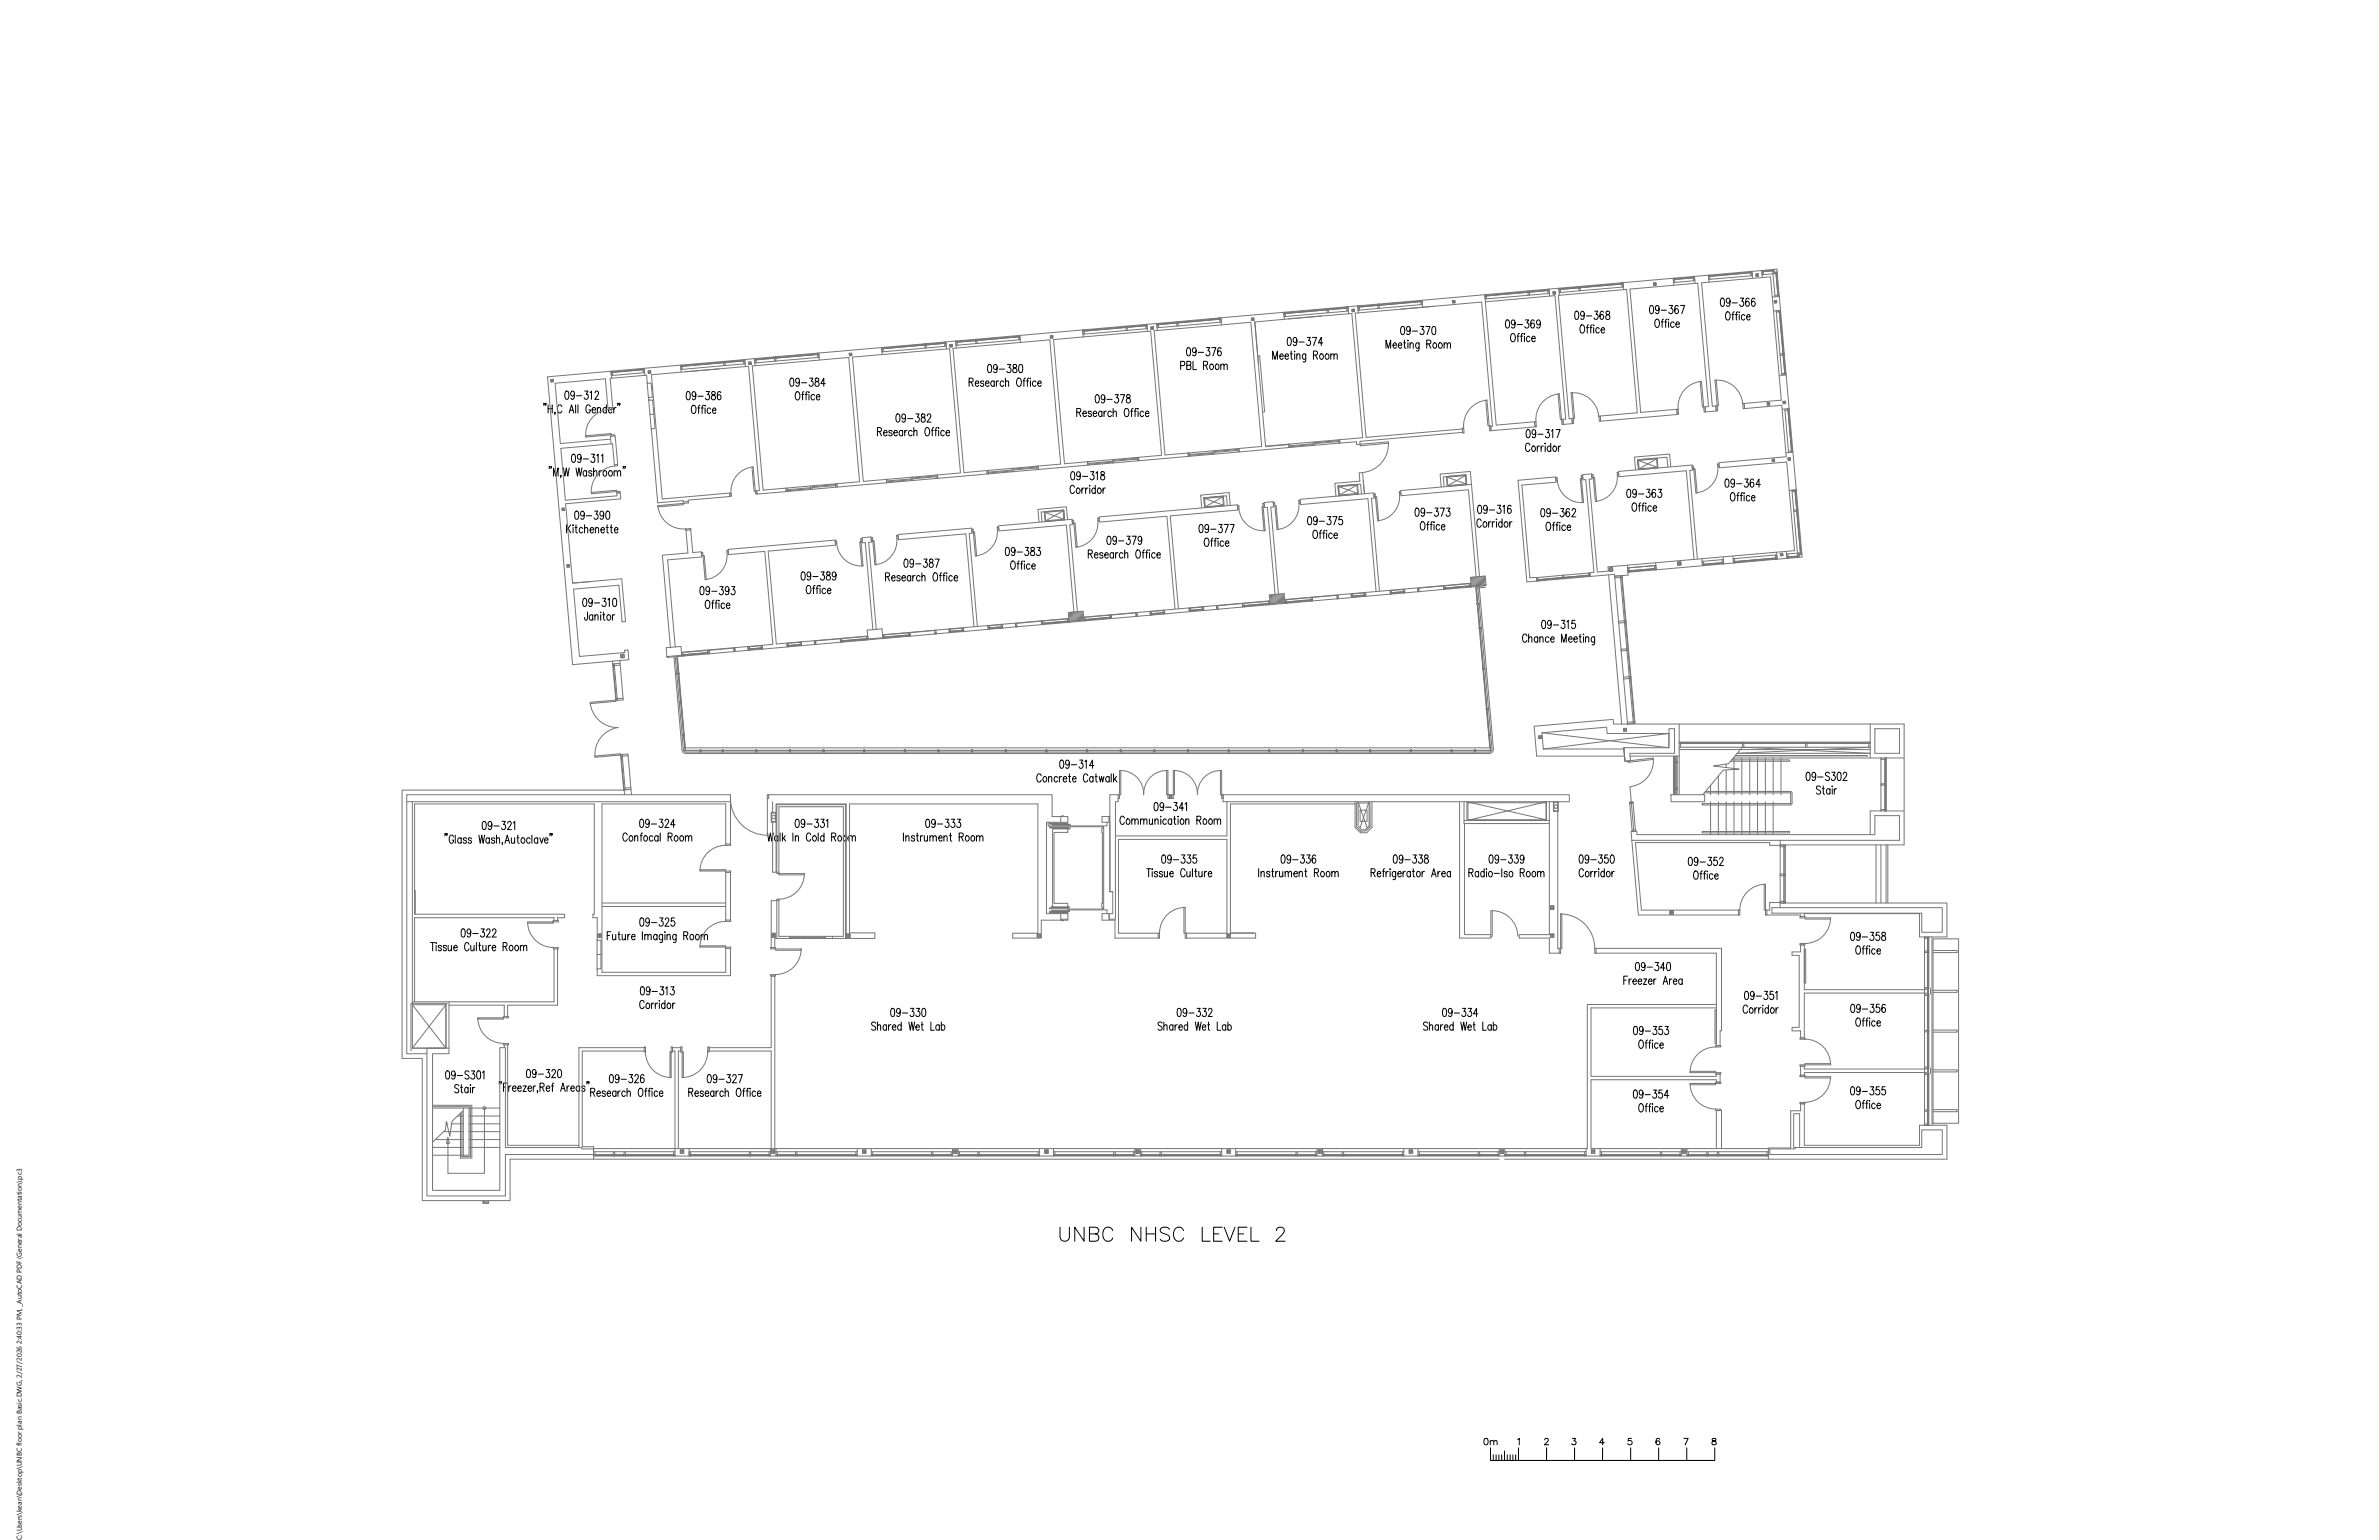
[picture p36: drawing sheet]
<svg xmlns="http://www.w3.org/2000/svg" width="432mm" height="279mm" viewBox="0 0 432 279" stroke-linecap="round" stroke-linejoin="round" font-family="sans-serif">
<defs><g id="words">
<text font-size="1.3" x="3.9" y="279.4" transform="rotate(-90 3.9 279.4)">C:\Users\kean\Desktop\UNBC floor plan Basic.DWG, 2/27/2026 2:40:33 PM, _AutoCAD PDF (General Documentation).pc3</text>
</g></defs>
<!-- layer: 3_Text -->
<g fill="none" stroke="#000" stroke-width=".18">
<path d="M254.4 59.3l.3-.1a1.01 1.01 0 0 1 0 1.5h-.1a1.1 1.1 0 0 1-.2-1.4zM256 59.7l-.2 .4a.41 .41 0 0 1-.5-.4 .41 .41 0 0 1 .5-.4l.2 .4a.7 .7 0 0 1-.5 1l-.2-.2M257.8 59.2h.6l-.3 .6a.43 .43 0 0 1 .4 .6 .43 .43 0 0 1-.8 0M258.8 59.2h.7l-.5 1.5M260 59.3l.3-.1a1.01 1.01 0 0 1 0 1.5h-.1a1.14 1.14 0 0 1-.2-1.4zM273.4 58.1l.3-.1a.97 .97 0 0 1 0 1.5h-.1a1.14 1.14 0 0 1-.2-1.4zM275 58.5l-.2 .4a.41 .41 0 0 1-.5-.4 .41 .41 0 0 1 .5-.4l.2 .4a.7 .7 0 0 1-.4 1l-.2-.2M275.4 58.9h.9M276.9 58h.6l-.4 .6a.43 .43 0 0 1 .4 .6 .43 .43 0 0 1-.7 0M278.5 58.3l-.3-.3a1.01 1.01 0 0 0 0 1.5 .43 .43 0 0 0 .3-.5 .43 .43 0 0 0-.5-.3l-.2 .3M279.6 58.5l-.2 .4a.41 .41 0 0 1-.5-.4 .41 .41 0 0 1 .5-.4 1.14 1.14 0 0 1-.1 1.4h-.3l-.1-.2M286 56.5h.2a1.04 1.04 0 0 1 0 1.5h-.1a1.18 1.18 0 0 1-.1-1.5z"/>
<path d="M287 59l.1-.1a.82 .82 0 0 1 .3 1.5h-.1a.82 .82 0 0 1-.3-1.4zM287.6 57l-.2 .3a.41 .41 0 0 1-.5-.4 .41 .41 0 0 1 .5-.4l.2 .5a.76 .76 0 0 1-.5 1l-.2-.3M287.9 57.3h1M287.9 59.4h.4M288.4 58.9l-.3 .1v.2v1.2M288.6 59.4h.3M289 58.9l-.2 .1-.1 .2v1.2M289.3 58.9v.2zM289.3 59.4v1M289.4 56.5h.6l-.3 .5a.44 .44 0 0 1 .3 .6 .44 .44 0 0 1-.6 .2l-.1-.1M290.3 59.6l-.1-.1a.48 .48 0 0 0-.6 .3 .48 .48 0 0 0 .3 .6l.4-.2M290.6 59.9h.6l-.1-.4a.47 .47 0 0 0-.6 .3 .47 .47 0 0 0 .4 .6l.3-.2"/>
<path d="M291 56.7v-.2h-.3a.92 .92 0 0 0 .1 1.5 .44 .44 0 0 0 .3-.6 .44 .44 0 0 0-.5-.3l-.2 .3M291.5 56.5v.5a.55 .55 0 0 1 .6 .3 .55 .55 0 0 1-.2 .7 .47 .47 0 0 1-.5-.5 .47 .47 0 0 1 .6-.5l.1-.2v-.3zM299.6 55.5l.2-.1a.99 .99 0 0 1 0 1.5h-.1a1.14 1.14 0 0 1-.1-1.4zM300.6 58l.1-.1a.84 .84 0 0 1 .3 1.4l-.1 .1a.82 .82 0 0 1-.3-1.4zM301.1 55.9l-.1 .4a.41 .41 0 0 1-.5-.4 .41 .41 0 0 1 .5-.4l.1 .4a.72 .72 0 0 1-.4 1l-.2-.2M301.5 56.3h1M301.5 58.4h.4M301.9 57.9l-.2 .1v.2v1.2M302.2 58.4h.3M302.6 57.9l-.2 .1-.1 .2v1.2M302.9 57.9v.2zM302.9 58.4v1"/>
<path d="M303 55.4h.6l-.3 .6a.43 .43 0 0 1 .3 .6 .43 .43 0 0 1-.7 0M303.9 58.6l-.1-.1a.48 .48 0 0 0-.6 .3 .48 .48 0 0 0 .3 .6l.4-.2M304.2 58.8h.6l-.1-.3a.48 .48 0 0 0-.6 .3 .48 .48 0 0 0 .3 .6l.4-.2M304.6 55.6l-.3-.2a.94 .94 0 0 0 0 1.5 .44 .44 0 0 0 .3-.5 .44 .44 0 0 0-.5-.3l-.1 .3M305 55.4h.8l-.6 1.5M312.4 54.2l.3-.1a1.04 1.04 0 0 1 0 1.5h-.1a1.14 1.14 0 0 1-.2-1.4zM313.4 56.6h.1a.82 .82 0 0 1 .3 1.4l-.1 .1a.84 .84 0 0 1-.3-1.5zM314 54.6l-.1 .3a.41 .41 0 0 1-.6-.3 .41 .41 0 0 1 .6-.4l.1 .4a.72 .72 0 0 1-.4 1l-.2-.2M314.3 57.1h.4M314.4 54.9h.9M314.8 56.6h-.2l-.1 .3v1.2M315 57.1h.4"/>
<path d="M315.4 56.6h-.2v.3v1.2M315.7 56.6v.1zM315.7 57.1v1M315.9 54.1h.6l-.4 .6a.43 .43 0 0 1 .4 .6 .43 .43 0 0 1-.7 0M316.7 57.3l-.1-.1a.47 .47 0 0 0-.6 .3 .47 .47 0 0 0 .3 .6l.4-.3M317 57.5h.6l-.1-.3a.47 .47 0 0 0-.5 .3 .47 .47 0 0 0 .3 .6l.3-.3M317.5 54.3l-.3-.2a.91 .91 0 0 0 0 1.5 .44 .44 0 0 0 .3-.5 .44 .44 0 0 0-.5-.4l-.2 .4M318.5 54.3l-.3-.2a1.04 1.04 0 0 0 0 1.5 .43 .43 0 0 0 .4-.5 .43 .43 0 0 0-.5-.4l-.2 .4M98.8 73.2h-.1h.1l-.1 .4M99.1 73.2h-.1h.1l-.1 .4M99.5 73.4v1.5M99.5 74.1h.7"/>
<path d="M100.2 73.4v1.5M100.8 74.9h-.2h.2l-.2 .3M102 73.8a.42 .42 0 0 0-.5-.3 .42 .42 0 0 0-.3 .5v.4a.42 .42 0 0 0 .3 .5 .42 .42 0 0 0 .5-.3M102.7 71h.2a1.03 1.03 0 0 1 0 1.5h-.1a1.17 1.17 0 0 1-.1-1.5zM103.3 74.9l.4-1.5 .5 1.5M103.5 74.4h.5M104.3 71.5l-.2 .3a.41 .41 0 0 1-.5-.4 .41 .41 0 0 1 .5-.4l.2 .5a.72 .72 0 0 1-.5 1l-.2-.3M104.5 73.4v1.5M104.6 71.8h1M104.9 73.4v1.5M106.1 71h.6l-.3 .5a.43 .43 0 0 1 .4 .7 .43 .43 0 0 1-.8 0M107.1 71.2l.3-.2v1.5"/>
<path d="M107.1 73.8a.42 .42 0 0 0-.5-.3 .42 .42 0 0 0-.3 .5v.4a.43 .43 0 0 0 .4 .5 .43 .43 0 0 0 .4-.5h-.2M107.5 74.4h.6l-.1-.4a.44 .44 0 0 0-.5 .4 .44 .44 0 0 0 .5 .5l.1-.2M108 71.3l.1-.2a.34 .34 0 0 1 .4-.1 .34 .34 0 0 1 .1 .5l-.6 1h.7M108.4 74.2l.3-.3 .2 .1 .1 .9M108.4 73.9v1M110.1 74.1l-.1-.1a.44 .44 0 0 0-.6 .4 .44 .44 0 0 0 .6 .5l.1-.2M110.1 73.4v1.5M110.4 74.4h.7l-.1-.4a.49 .49 0 0 0-.6 .3 .49 .49 0 0 0 .3 .6l.4-.2M111.4 73.9v1M111.8 73.9a.39 .39 0 0 0-.4 .5M112.2 73.2h-.1h.1l-.1 .4M112.5 73.2h-.1h.1l-.1 .4"/>
<path d="M124.7 71.1l.3-.1a1.03 1.03 0 0 1 0 1.5h-.1a1.15 1.15 0 0 1-.2-1.4zM125.7 73.6l.1-.1a.81 .81 0 0 1 .6 .6 .81 .81 0 0 1-.3 .9h-.1a.84 .84 0 0 1-.3-1.4zM126.3 71.5l-.2 .4a.4 .4 0 0 1-.5-.4 .4 .4 0 0 1 .5-.4l.2 .4a.76 .76 0 0 1-.4 1l-.2-.2M126.6 74h.4M126.7 71.9h.9M127.1 73.5l-.2 .1-.1 .2v1.2M127.3 74h.4M127.7 73.5l-.2 .1-.1 .2v1.2M128 73.5v.2zM128 74v1M128.2 71h.6l-.4 .6a.43 .43 0 0 1 .4 .7 .43 .43 0 0 1-.7-.1M129 74.2l-.1-.1a.49 .49 0 0 0-.6 .3 .49 .49 0 0 0 .3 .6l.4-.2"/>
<path d="M129.2 71.1v.4a.54 .54 0 0 1 .6 .4 .54 .54 0 0 1-.2 .6 .47 .47 0 0 1-.5-.5 .47 .47 0 0 1 .5-.4l.2-.1a.32 .32 0 0 0-.2-.5zM129.3 74.4h.6l-.1-.3a.44 .44 0 0 0-.5 .4 .44 .44 0 0 0 .5 .5l.1-.2M130.8 71.2l-.3-.2a.94 .94 0 0 0 .1 1.5 .45 .45 0 0 0 .3-.5 .45 .45 0 0 0-.6-.3l-.1 .3M143.5 68.7l.3-.1a1.01 1.01 0 0 1 0 1.5h-.1a1.14 1.14 0 0 1-.2-1.4zM144.5 71.1h.2a.84 .84 0 0 1 .3 1.4l-.1 .1a.81 .81 0 0 1-.6-.7 .81 .81 0 0 1 .2-.8zM145.1 69.1l-.2 .3a.41 .41 0 0 1-.5-.3 .41 .41 0 0 1 .5-.4l.2 .4a.7 .7 0 0 1-.4 1l-.2-.2M145.5 69.4h.9M145.5 71.6h.4M145.9 71.1h-.2v.3v1.2M146.1 71.6h.4M146.6 71.1h-.3v.3v1.2M146.8 71.1h.1z"/>
<path d="M146.8 71.6v1M147 68.6h.6l-.4 .6a.43 .43 0 0 1 .4 .6 .43 .43 0 0 1-.7 0M147.8 71.8l-.1-.2a.48 .48 0 0 0-.5 .4 .48 .48 0 0 0 .3 .6l.3-.3M148 68.7v.4a.55 .55 0 0 1 .6 .3 .55 .55 0 0 1-.2 .7 .47 .47 0 0 1-.5-.5 .47 .47 0 0 1 .6-.4l.1-.4a.38 .38 0 0 0-.6-.1zM148.2 72h.6l-.1-.4a.48 .48 0 0 0-.6 .4 .48 .48 0 0 0 .3 .6l.4-.3M149.8 69.6h-.8l.5-1v1.5M159.3 78.3l.6-.1 .1-.2-.1-.3-.6-.1v1.5M159.6 78.3l.4 .8M160.4 78.5h.6l-.1-.4a.49 .49 0 0 0-.6 .4 .49 .49 0 0 0 .3 .6l.4-.2M161.9 78.3a.31 .31 0 0 0-.3-.2 .31 .31 0 0 0-.3 .2l.1 .1 .5 .3v.2a.31 .31 0 0 1-.3 .2 .31 .31 0 0 1-.3-.2M162.2 78.5h.7l-.1-.4a.49 .49 0 0 0-.6 .4 .49 .49 0 0 0 .3 .6l.4-.2M162.8 75.2l.2-.1a1.01 1.01 0 0 1 0 1.5h-.1a1.14 1.14 0 0 1-.1-1.4z"/>
<path d="M163.8 78.3l-.1-.2a.49 .49 0 0 0-.6 .4 .49 .49 0 0 0 .3 .6l.4-.2M163.8 78.1v1M164.2 78.1v1M164.4 75.6l-.2 .3a.41 .41 0 0 1-.5-.3 .41 .41 0 0 1 .5-.4l.2 .4a.69 .69 0 0 1-.5 1l-.2-.2M164.6 78.1h-.2l-.2 .4M164.7 75.9h1M165.5 78.3l-.1-.2a.45 .45 0 0 0-.5 .5 .45 .45 0 0 0 .5 .4l.1-.1M165.9 78.4l.2-.3h.3v1M165.9 77.6v1.5M166.2 75.1h.6l-.3 .6a.43 .43 0 0 1 .4 .6 .43 .43 0 0 1-.8 0M167.3 75.2v.4a.53 .53 0 0 1 .6 .3 .53 .53 0 0 1-.2 .7 .46 .46 0 0 1-.5-.5 .46 .46 0 0 1 .5-.4l.2-.2-.1-.3zM168.1 77.7l.1-.1a.78 .78 0 0 1 .6 .7 .78 .78 0 0 1-.6 .8 1.04 1.04 0 0 1-.1-1.4z"/>
<path d="M168.3 75.5l.2-.4 .3 .1 .2 .2a1.8 1.8 0 0 1-.7 1.2h.7M169.1 78.1h.3M169.5 77.6l-.2 .1-.1 .2v1.2M169.7 78.1h.4M170.1 77.6l-.2 .1-.1 .2v1.2M170.4 77.6v.1zM170.4 78.1v1M171.4 78.3l-.1-.2a.44 .44 0 0 0-.6 .5 .44 .44 0 0 0 .6 .4l.1-.1M171.7 78.5h.7l-.1-.4a.45 .45 0 0 0-.6 .5 .45 .45 0 0 0 .6 .4l.1-.1M175.9 69.3h.6l.1-.6-.2-.1h-.5v1.5M176.3 69.3l.3 .8M177 69.5h.7l-.2-.3a.49 .49 0 0 0-.5 .3 .49 .49 0 0 0 .3 .6l.4-.2"/>
<path d="M178.6 69.3a.31 .31 0 0 0-.3-.2 .31 .31 0 0 0-.3 .2v.2l.5 .2 .1 .2a.31 .31 0 0 1-.3 .2 .31 .31 0 0 1-.3-.2M178.9 69.5h.6l-.1-.3a.49 .49 0 0 0-.6 .3 .49 .49 0 0 0 .3 .6l.4-.2M179.4 66.2l.3-.1a.97 .97 0 0 1 0 1.5h-.1a1.14 1.14 0 0 1-.2-1.4zM180.5 69.3l-.1-.1a.47 .47 0 0 0-.6 .4 .47 .47 0 0 0 .5 .5l.2-.2M180.5 69.1v1M180.8 69.1v1M181 66.6l-.2 .4a.41 .41 0 0 1-.5-.4 .41 .41 0 0 1 .5-.4l.2 .4a.7 .7 0 0 1-.4 1l-.2-.2M181.3 69.1l-.3 .1-.2 .3M181.4 67h.9M182.2 69.3l-.1-.1a.47 .47 0 0 0-.6 .4 .47 .47 0 0 0 .5 .5l.2-.2M182.5 69.4l.3-.3 .2 .1 .1 .9M182.5 68.6v1.5"/>
<path d="M182.9 66.1h.6l-.4 .6a.43 .43 0 0 1 .4 .6 .43 .43 0 0 1-.7 0M183.9 66.2v.4a.54 .54 0 0 1 .6 .4 .54 .54 0 0 1-.2 .6 .46 .46 0 0 1-.5-.5 .46 .46 0 0 1 .6-.4l.1-.2v-.3zM184.7 68.7l.1-.1a.83 .83 0 0 1 .4 1.4l-.2 .1a.84 .84 0 0 1-.3-1.4zM185 66.2l.3-.1a1.01 1.01 0 0 1 0 1.5h-.1a1.18 1.18 0 0 1-.2-1.4zM185.7 69.1h.4M186.1 68.6l-.2 .1-.1 .2v1.2M186.3 69.1h.4M186.8 68.6l-.3 .1v.2v1.2M187 68.6v.1zM187 69.1v1M188 69.3l-.1-.1a.47 .47 0 0 0-.5 .4 .47 .47 0 0 0 .4 .5l.2-.2M188.3 69.5h.7l-.1-.3a.47 .47 0 0 0-.6 .4 .47 .47 0 0 0 .5 .5l.2-.2"/>
<path d="M195.4 74.8l.7-.1v-.5l-.7-.1v1.5M195.8 74.8l.4 .8M196.6 75h.6l-.1-.3a.49 .49 0 0 0-.6 .3 .49 .49 0 0 0 .3 .6l.4-.2M198.1 74.8a.31 .31 0 0 0-.3-.2 .31 .31 0 0 0-.3 .2l.5 .4 .1 .2a.31 .31 0 0 1-.3 .2 .31 .31 0 0 1-.3-.2M198.4 75h.7l-.2-.3a.49 .49 0 0 0-.5 .3 .49 .49 0 0 0 .3 .6l.4-.2M198.9 71.7l.3-.1a1.03 1.03 0 0 1 0 1.5h-.1a1.11 1.11 0 0 1-.2-1.4zM200 74.8l-.1-.1a.44 .44 0 0 0-.5 .4 .44 .44 0 0 0 .5 .4l.1-.1M200 74.6v1M200.4 74.6v1M200.5 72.1l-.1 .4a.4 .4 0 0 1-.5-.4 .4 .4 0 0 1 .5-.4l.1 .4a.72 .72 0 0 1-.4 1l-.2-.2M200.8 74.6l-.3 .1-.1 .3M200.9 72.5h1"/>
<path d="M201.7 74.8l-.1-.1a.49 .49 0 0 0-.6 .3 .49 .49 0 0 0 .3 .6l.4-.2M202 74.9l.3-.3 .3 .1v.9M202 74.1v1.5M202.4 71.6h.6l-.3 .6a.43 .43 0 0 1 .3 .6 .43 .43 0 0 1-.7 0M203.4 71.6h.7l-.5 1.5M204.3 74.2l.1-.1a.82 .82 0 0 1 .3 1.4l-.1 .1a.7 .7 0 0 1-.5-1.2zM204.5 71.7v.4a.54 .54 0 0 1 .6 .4 .54 .54 0 0 1-.2 .6 .47 .47 0 0 1-.5-.5 .47 .47 0 0 1 .6-.4l.1-.1a.32 .32 0 0 0-.2-.5zM205.2 74.6h.4M205.7 74.1l-.3 .1v.2v1.2M205.9 74.6h.3M206.3 74.1l-.2 .1-.1 .2v1.2M206.6 74.1v.1z"/>
<path d="M206.6 74.6v1M207.6 74.8l-.1-.1a.44 .44 0 0 0-.6 .4 .44 .44 0 0 0 .6 .4l.1-.1M207.9 75h.6l-.1-.3a.49 .49 0 0 0-.6 .3 .49 .49 0 0 0 .4 .6l.3-.2M214.3 66.3h.5l.2-.2a.37 .37 0 0 0-.2-.5h-.5v1.5M215.4 66.3l.6-.1 .2-.2-.2-.4h-.6v1.5h.5l.2-.2 .1-.4-.3-.2M215.5 63.1h.3a1.01 1.01 0 0 1 0 1.5h-.1a1.14 1.14 0 0 1-.2-1.5zM216.5 65.6v1.5h.7M217.1 63.6l-.1 .3a.41 .41 0 0 1-.6-.4 .41 .41 0 0 1 .6-.4l.1 .5a.7 .7 0 0 1-.4 1l-.2-.3M217.5 63.9h.9M218.4 66.3h.5l.2-.2v-.5h-.7v1.5M218.8 66.3l.4 .8M219 63.1h.6l-.4 .5a.43 .43 0 0 1 .4 .7 .43 .43 0 0 1-.7 0"/>
<path d="M219.7 66.1a.47 .47 0 0 1 .6 .4 .47 .47 0 0 1-.5 .6l-.2-.5zM219.9 63.1h.8l-.5 1.5M220.7 66.1a.49 .49 0 0 1 .6 .4 .49 .49 0 0 1-.3 .6l-.4-.3v-.3zM221.6 66.3l.2-.2h.3l.1 1M221.6 66.1v1M221.6 63.3l-.3-.2a.91 .91 0 0 0 .1 1.5 .44 .44 0 0 0 .3-.6 .44 .44 0 0 0-.6-.3l-.1 .4M222.2 66.3l.2-.2h.3l.1 1M231 65.2v-1.5l.4 1.5 .5-1.5v1.5M232.3 64.6h.6l-.1-.3a.49 .49 0 0 0-.6 .3 .49 .49 0 0 0 .3 .6l.4-.2M233.2 64.6h.7l-.1-.3a.49 .49 0 0 0-.6 .3 .49 .49 0 0 0 .3 .6l.4-.2M233.8 61.3l.3-.1a1.01 1.01 0 0 1 0 1.5h-.1a1.18 1.18 0 0 1-.2-1.4zM234.2 64.2h.4"/>
<path d="M234.4 63.7v1.2v.2l.2 .1M235 63.7v.1zM235 64.2v1M235.4 64.5l.2-.3 .3 .1v.9M235.4 64.2v1M235.4 61.7l-.2 .4a.41 .41 0 0 1-.5-.4 .41 .41 0 0 1 .5-.4 1.14 1.14 0 0 1-.1 1.4l-.3-.1v-.1M235.8 62.1h.9M237 64.2v1.4l-.2 .1-.3-.1M237 64.4l-.1-.1a.47 .47 0 0 0-.5 .4 .47 .47 0 0 0 .4 .5l.2-.2M237.3 61.2h.5l-.3 .6a.42 .42 0 0 1 .4 .6 .42 .42 0 0 1-.7 0M238.2 61.2h.8l-.6 1.5M238.4 64.4l.6-.1 .1-.5-.2-.1h-.5v1.5"/>
<path d="M238.8 64.4l.3 .8M239.7 64.3a.49 .49 0 0 1 .6 .3 .49 .49 0 0 1-.4 .6 .52 .52 0 0 1-.4-.4 .52 .52 0 0 1 .2-.5zM240.1 62.2h-.8l.5-1v1.5M240.7 64.3a.49 .49 0 0 1 .6 .3 .49 .49 0 0 1-.3 .6l-.3-.1-.2-.3zM241.5 64.5l.3-.3 .3 .1v.9M241.5 64.2v1M242.1 64.5l.3-.3 .3 .1v.9M251.6 63.2v-1.5l.4 1.5 .4-1.5v1.5M252.8 62.6h.7l-.1-.3a.47 .47 0 0 0-.6 .3 .47 .47 0 0 0 .3 .6l.4-.2M253.8 62.6h.6l-.1-.3a.47 .47 0 0 0-.6 .3 .47 .47 0 0 0 .4 .6l.3-.2M254.8 62.2h.3M254.9 61.7v1.2l.1 .2 .2 .1"/>
<path d="M255.5 61.7v.1zM255.5 62.2v1M255.9 62.5l.3-.3 .3 .1v.9M255.9 62.2v1M256.3 60.1h1M257.6 62.2l-.1 1.3-.1 .2-.3-.1M257.6 62.4l-.1-.1a.48 .48 0 0 0-.6 .3 .48 .48 0 0 0 .3 .6l.4-.2M259 62.4l.6-.1 .1-.2-.1-.3-.6-.1v1.5M259.3 62.4l.4 .8M260.2 62.3a.47 .47 0 0 1 .6 .3 .47 .47 0 0 1-.3 .6 .51 .51 0 0 1-.4-.4 .51 .51 0 0 1 .1-.5zM261.2 62.3a.48 .48 0 0 1 .6 .3 .48 .48 0 0 1-.3 .6l-.4-.2v-.4zM262.1 62.5l.3-.3 .2 .1 .1 .9"/>
<path d="M262.1 62.2v1M262.7 62.5l.3-.3 .2 .1 .1 .9M274.4 60.6l.1-.1a.82 .82 0 0 1 .3 1.4l-.1 .1a.82 .82 0 0 1-.3-1.4zM275.4 61h.3M275.8 60.5l-.2 .1-.1 .2v1.2M276 61h.4M276.4 60.5l-.2 .1-.1 .2v1.2M276.6 60.6h.1zM276.7 61v1M277.2 78l.2-.1a1.01 1.01 0 0 1 0 1.5h-.1a1.14 1.14 0 0 1-.1-1.4zM277.7 61.2l-.1-.1a.47 .47 0 0 0-.6 .3 .47 .47 0 0 0 .3 .6l.4-.2M278 61.4h.7l-.1-.3a.48 .48 0 0 0-.6 .3 .48 .48 0 0 0 .3 .6l.4-.2"/>
<path d="M278.7 78.4l-.1 .4a.41 .41 0 0 1-.5-.4 .41 .41 0 0 1 .5-.4l.1 .4a.7 .7 0 0 1-.4 1l-.2-.2M279.1 78.8h1M280.6 77.9h.6l-.3 .6a.43 .43 0 0 1 .3 .7 .43 .43 0 0 1-.7-.1M281.6 78.2l.2-.3v1.5M282.4 77.9h.8l-.6 1.5M99.8 84.7l-.1-.1v.4M100.1 84.7l-.1-.1v.4M100.5 86.4v-1.5l.4 1.5 .4-1.5v1.5M101.8 86.3v-.1l-.1 .5M102.3 84.9l.2 1.5 .3-1.5 .3 1.5 .2-1.5M102.8 95.2v1.5M103.1 95.8l.5 .9"/>
<path d="M103.6 95.2l-.8 1M103.9 82.5l.2-.1a1.03 1.03 0 0 1 0 1.5h-.1a1.14 1.14 0 0 1-.1-1.4zM104 95.2v.2zM104 95.7v1M104.4 95.7h.4M104.5 92.8l.2-.1a1.01 1.01 0 0 1 0 1.5h-.1a1.18 1.18 0 0 1-.1-1.4zM104.5 84.9l.3 1.5 .3-1.5 .2 1.5 .3-1.5M104.5 95.2v1.2l.1 .2 .2 .1M105.5 82.9l-.2 .4a.41 .41 0 0 1-.5-.4 .41 .41 0 0 1 .5-.4l.2 .4a.72 .72 0 0 1-.4 1l-.3-.2M105.8 95.9l-.1-.1a.48 .48 0 0 0-.6 .3 .48 .48 0 0 0 .3 .6l.4-.2M105.9 83.3h.9M106.1 93.2l-.2 .4a.41 .41 0 0 1-.5-.4 .41 .41 0 0 1 .5-.4 1.14 1.14 0 0 1-.2 1.4l-.2-.1-.1-.1"/>
<path d="M106.1 96l.2-.3 .3 .1 .1 .9M106.1 95.2v1.5M106.4 93.6h1M106.5 85.6l-.1-.1a.48 .48 0 0 0-.6 .3 .48 .48 0 0 0 .3 .6l.4-.2M106.5 85.4v1M107.1 96.1h.6l-.1-.3a.48 .48 0 0 0-.5 .3 .48 .48 0 0 0 .3 .6l.3-.2M107.3 82.4h.6l-.3 .6a.43 .43 0 0 1 .4 .6 .43 .43 0 0 1-.8 0M107.4 85.6a.31 .31 0 0 0-.3-.2 .31 .31 0 0 0-.3 .2l.6 .4v.2a.31 .31 0 0 1-.3 .2 .31 .31 0 0 1-.3-.2M107.7 85.7l.3-.3 .3 .1v.9M107.7 84.9v1.5M107.9 92.7h.6l-.3 .6a.43 .43 0 0 1 .4 .6 .43 .43 0 0 1-.8 0M108.1 96l.2-.3 .3 .1v.9"/>
<path d="M108.1 95.7v1M108.3 82.7l.3-.3v1.5M108.8 85.4v1M109.1 96.1h.6l-.1-.3a.48 .48 0 0 0-.6 .3 .48 .48 0 0 0 .3 .6l.4-.2M109.2 82.7l.2-.3v1.5M109.2 85.4a.4 .4 0 0 0-.4 .4M109.6 93.2l-.2 .4a.41 .41 0 0 1-.5-.4 .41 .41 0 0 1 .5-.4 1.14 1.14 0 0 1-.1 1.4l-.3-.1-.1-.1M109.6 85.5a.48 .48 0 0 1 .6 .3 .48 .48 0 0 1-.3 .6l-.4-.2v-.4zM110 95.7h.4M110.1 92.8l.3-.1a1.01 1.01 0 0 1 0 1.5h-.1a1.14 1.14 0 0 1-.2-1.4zM110.2 95.2v1.2v.2l.2 .1M110.6 85.5a.48 .48 0 0 1 .6 .3 .48 .48 0 0 1-.3 .6 .51 .51 0 0 1-.5-.4 .51 .51 0 0 1 .2-.5z"/>
<path d="M110.8 95.7h.3M110.9 95.2v1.2l.1 .2 .2 .1M111.5 85.7l.2-.3 .3 .1 .1 .9M111.5 85.4v1M111.5 96.1h.7l-.1-.3a.48 .48 0 0 0-.6 .3 .48 .48 0 0 0 .3 .6l.4-.2M112.1 85.7l.2-.3 .3 .1v.9M113.2 84.7l-.1-.1v.4M113.5 84.7l-.1-.1v.4M182.6 99.4l.3-.1a1.01 1.01 0 0 1 0 1.5h-.1a1.18 1.18 0 0 1-.2-1.4zM184.2 99.8l-.1 .4a.41 .41 0 0 1-.6-.4 .41 .41 0 0 1 .6-.4 1.14 1.14 0 0 1-.2 1.4l-.3-.1v-.1M186.1 99.3h.6l-.3 .6a.42 .42 0 0 1 .3 .6 .42 .42 0 0 1-.7 0M187.2 99.4v.4a.55 .55 0 0 1 .5 .3 .55 .55 0 0 1-.2 .7 .46 .46 0 0 1-.5-.5 .46 .46 0 0 1 .6-.4l.1-.1a.3 .3 0 0 0-.2-.5z"/>
<path d="M188.2 99.3h.6l-.3 .6a.43 .43 0 0 1 .3 .6 .43 .43 0 0 1-.7 0M194.5 85.6h.3a1.01 1.01 0 0 1 0 1.5h-.2a1.14 1.14 0 0 1-.1-1.5zM195 88.4a.42 .42 0 0 0-.5-.3 .42 .42 0 0 0-.3 .5v.4a.42 .42 0 0 0 .3 .5 .42 .42 0 0 0 .5-.3M195.5 88.6a.48 .48 0 0 1 .6 .3 .48 .48 0 0 1-.3 .6l-.4-.2-.1-.3zM196.1 86.1l-.2 .3a.41 .41 0 0 1-.5-.4 .41 .41 0 0 1 .5-.4l.2 .5a.7 .7 0 0 1-.4 1l-.2-.3M196.4 88.5v1M196.5 86.4h.9M196.8 88.5a.4 .4 0 0 0-.4 .5M197 88.5v1M197.5 88.5l-.3 .1-.2 .4M197.8 88.1v.1zM197.8 88.5v1"/>
<path d="M198 85.6h.5l-.3 .5a.43 .43 0 0 1 .4 .7 .43 .43 0 0 1-.8 0M198.8 88.8l-.1-.2a.47 .47 0 0 0-.6 .4 .47 .47 0 0 0 .3 .5l.4-.2M198.8 88.1v1.4M198.9 85.9l.3-.3v1.5M199.3 88.6a.48 .48 0 0 1 .6 .3 .48 .48 0 0 1-.3 .6l-.4-.2v-.3zM199.9 85.6v.5a.54 .54 0 0 1 .5 .3 .54 .54 0 0 1-.2 .7 .47 .47 0 0 1-.5-.5 .47 .47 0 0 1 .6-.5l.1-.2v-.3zM200.2 88.5v1M200.6 88.5a.4 .4 0 0 0-.4 .5M201.1 97.4l.2-.1a1.03 1.03 0 0 1 0 1.5h-.1a1.11 1.11 0 0 1-.1-1.4zM202.6 97.8l-.1 .3a.4 .4 0 0 1-.5-.4 .4 .4 0 0 1 .5-.3l.1 .4a.72 .72 0 0 1-.4 1l-.2-.2M203 98.1h1M204.1 99.8v1.5"/>
<path d="M204.5 97.3h.6l-.3 .6a.43 .43 0 0 1 .4 .6 .43 .43 0 0 1-.8 0M205.5 97.3h.7l-.5 1.5M206.4 99.8h.1a.81 .81 0 0 1 .6 .6 .81 .81 0 0 1-.3 .8l-.1 .1a.84 .84 0 0 1-.3-1.5zM207.2 97.8l-.1 .3a.4 .4 0 0 1-.6-.4 .4 .4 0 0 1 .6-.3l.1 .4a.76 .76 0 0 1-.4 1l-.2-.2M207.8 99.8h-.3v.3v1.2M208.4 99.8h-.2l-.1 .3v1.2M208.6 99.8v.1zM217.8 95.2l.2-.1a1.03 1.03 0 0 1 0 1.5h-.1a1.14 1.14 0 0 1-.1-1.4zM218.8 97.7l.1-.1a.82 .82 0 0 1 .3 1.5h-.3a1.04 1.04 0 0 1-.1-1.4zM219.4 95.7l-.2 .3a.41 .41 0 0 1-.5-.4 .41 .41 0 0 1 .5-.4l.2 .5a.72 .72 0 0 1-.5 .9l-.2-.2M219.8 98.1h.3M219.8 96h.9"/>
<path d="M220.2 97.6l-.2 .1-.1 .2v1.2M220.4 98.1h.3M220.8 97.6l-.2 .1-.1 .2v1.2M221.1 97.6v.2zM221.1 98.1v1M221.2 95.1h.6l-.3 .6a.43 .43 0 0 1 .4 .7 .43 .43 0 0 1-.8 0M222.1 98.3l-.1-.1a.44 .44 0 0 0-.6 .4 .44 .44 0 0 0 .6 .5l.1-.2M222.2 95.1h.7l-.5 1.5M222.4 98.6h.7l-.2-.4a.45 .45 0 0 0-.5 .4 .45 .45 0 0 0 .5 .5l.2-.2M223.3 95.1h.7l-.5 1.5M237.5 93.8l.2-.1a.97 .97 0 0 1 0 1.5h-.1a1.14 1.14 0 0 1-.1-1.4zM238.5 96.3l.1-.1a.84 .84 0 0 1 .3 1.4l-.1 .1a.82 .82 0 0 1-.3-1.4z"/>
<path d="M239.1 94.2l-.2 .4a.41 .41 0 0 1-.5-.4 .41 .41 0 0 1 .5-.4l.2 .4a.7 .7 0 0 1-.4 1l-.3-.2M239.5 94.6h.9M239.5 96.7h.3M239.9 96.2l-.2 .1-.1 .2v1.2M240.1 96.7h.4M240.5 96.2l-.2 .1v.2v1.2M240.8 96.2v.2zM240.8 96.7v1M240.9 93.7h.6l-.3 .6a.43 .43 0 0 1 .4 .6 .43 .43 0 0 1-.8 0M241.8 96.9l-.1-.1a.47 .47 0 0 0-.6 .4 .47 .47 0 0 0 .5 .5l.2-.2M241.9 93.7h.8l-.6 1.5M242.1 97.1h.7l-.1-.3a.49 .49 0 0 0-.6 .3 .49 .49 0 0 0 .3 .6l.4-.2"/>
<path d="M243.6 93.7h-.5l-.1 .7a.44 .44 0 0 1 .7 .3 .44 .44 0 0 1-.7 .4v-.2M257 92.2h.3a1.03 1.03 0 0 1 0 1.5h-.1a1.22 1.22 0 0 1-.2-1.5zM258 94.7h.1a.83 .83 0 0 1 .3 1.4l-.1 .1a.82 .82 0 0 1-.3-1.5zM258.6 92.7l-.2 .3a.41 .41 0 0 1-.5-.4 .41 .41 0 0 1 .5-.4l.2 .5a.75 .75 0 0 1-.5 1l-.2-.2M259 93h.9M259 95.2h.3M259.4 94.7h-.2l-.1 .3v1.2M259.6 95.2h.4M260 94.7h-.2v.3v1.2M260.3 94.7v.1zM260.3 95.2v1M260.5 92.2h.5l-.3 .6a.44 .44 0 0 1 .4 .6 .44 .44 0 0 1-.7 .1v-.1"/>
<path d="M261.3 95.4l-.1-.2a.49 .49 0 0 0-.6 .4 .49 .49 0 0 0 .3 .6l.4-.3M261.4 92.2h.7l-.5 1.5M261.6 95.6h.7l-.2-.4a.49 .49 0 0 0-.5 .4 .49 .49 0 0 0 .3 .6l.4-.3M262.6 92.2h.6l-.4 .6a.43 .43 0 0 1 .4 .6 .43 .43 0 0 1-.7 0M268.4 91.7h.2a.97 .97 0 0 1 0 1.5h-.1a1.14 1.14 0 0 1-.1-1.5zM268.9 94.5a.42 .42 0 0 0-.6-.3 .42 .42 0 0 0-.2 .5v.4a.42 .42 0 0 0 .2 .5 .42 .42 0 0 0 .6-.3M269.3 94.7a.45 .45 0 0 1 .6 .5 .45 .45 0 0 1-.6 .4l-.1-.4zM269.9 92.2l-.1 .3a.41 .41 0 0 1-.5-.4 .41 .41 0 0 1 .5-.4l.1 .5a.69 .69 0 0 1-.4 1l-.2-.3M270.2 94.7v1M270.3 92.5h1M270.6 94.7h-.3l-.1 .4M270.9 94.7v1"/>
<path d="M271.3 94.7a.39 .39 0 0 0-.4 .4M271.6 94.1v.2zM271.6 94.7v1M271.8 91.7h.6l-.3 .5a.43 .43 0 0 1 .3 .7 .43 .43 0 0 1-.7 0M272.6 94.9l-.1-.2a.44 .44 0 0 0-.5 .5 .44 .44 0 0 0 .5 .4l.1-.2M272.6 94.1v1.6M272.8 91.9l.2-.2v1.5M273.2 94.7a.44 .44 0 0 1 .5 .5 .44 .44 0 0 1-.5 .4l-.2-.4zM274 94.7v1M274.3 91.9l-.1-.2h-.3a.91 .91 0 0 0 .1 1.5 .44 .44 0 0 0 .3-.6 .44 .44 0 0 0-.5-.3l-.2 .4M274.4 94.7h-.2l-.2 .4M277.7 80.8a.42 .42 0 0 0-.5-.4 .42 .42 0 0 0-.3 .6v.3a.42 .42 0 0 0 .3 .6 .42 .42 0 0 0 .5-.3"/>
<path d="M278.2 81a.47 .47 0 0 1 .5 .4 .47 .47 0 0 1-.4 .5l-.3-.4zM279 80.9v1M279.4 80.9a.39 .39 0 0 0-.4 .4M279.7 80.9v1M279.8 92.4l.3-.1a1.03 1.03 0 0 1 0 1.5h-.1a1.19 1.19 0 0 1-.2-1.4zM280.1 80.9l-.2 .1-.2 .3M280.5 80.4v.2zM280.5 80.9v1M280.8 94.8h.1a.81 .81 0 0 1 .6 .6 .81 .81 0 0 1-.3 .8h-.1a.82 .82 0 0 1-.3-1.4zM281.4 92.8l-.2 .3a.4 .4 0 0 1-.5-.4 .4 .4 0 0 1 .5-.3l.2 .4a.76 .76 0 0 1-.4 1l-.2-.2M281.5 81.1l-.1-.1a.47 .47 0 0 0-.6 .4 .47 .47 0 0 0 .5 .5l.2-.2M281.5 80.4v1.5"/>
<path d="M281.8 93.1h.9M281.8 95.3h.4M282 81a.47 .47 0 0 1 .5 .4 .47 .47 0 0 1-.4 .5l-.3-.4zM282.2 94.8h-.2l-.1 .2v1.2M282.4 95.3h.4M282.9 94.8h-.3v.2v1.2M282.9 80.9v1M283.1 94.8v.1zM283.1 95.3v.9M283.3 80.9a.39 .39 0 0 0-.4 .4M283.3 92.3h.5l-.3 .5a.44 .44 0 0 1 .4 .6 .44 .44 0 0 1-.7 .2v-.1M284.1 95.5l-.1-.2a.49 .49 0 0 0-.6 .3 .49 .49 0 0 0 .3 .6l.4-.2"/>
<path d="M284.4 95.7h.7l-.1-.4a.44 .44 0 0 0-.6 .4 .44 .44 0 0 0 .6 .5l.1-.2M284.9 92.5l-.4-.2a.92 .92 0 0 0 .1 1.5 .45 .45 0 0 0 .3-.6 .45 .45 0 0 0-.5-.3l-.2 .4M285.3 92.6l.1-.2a.34 .34 0 0 1 .5-.1 .34 .34 0 0 1 0 .5l-.6 1h.7M295.4 88.8h.3a1.01 1.01 0 0 1 0 1.5h-.1a1.14 1.14 0 0 1-.2-1.5zM296.4 91.3l.1-.1a.84 .84 0 0 1 .4 1.5l-.1 .1a.83 .83 0 0 1-.4-1.5zM297 89.3l-.1 .3a.42 .42 0 0 1-.6-.4 .42 .42 0 0 1 .6-.4l.1 .5a.69 .69 0 0 1-.4 1l-.2-.3M297.4 89.6h.9M297.4 91.8h.4M297.8 91.2l-.2 .1-.1 .2v1.3M298 91.8h.4M298.5 91.2l-.3 .1v.2v1.3M298.7 91.2v.2z"/>
<path d="M298.7 91.8v1M298.9 88.8h.6l-.4 .5a.43 .43 0 0 1 .4 .7 .43 .43 0 0 1-.7 0M299.7 92l-.1-.2a.47 .47 0 0 0-.5 .4 .47 .47 0 0 0 .4 .6l.2-.3M300.1 92.2h.6l-.1-.4a.49 .49 0 0 0-.6 .4 .49 .49 0 0 0 .3 .6l.4-.3M300.5 89l-.3-.2a.89 .89 0 0 0 0 1.5 .44 .44 0 0 0 .3-.6 .44 .44 0 0 0-.5-.3l-.2 .4M301 88.8h.6l-.3 .5a.42 .42 0 0 1 .3 .7 .42 .42 0 0 1-.7 0M313.2 87l.3-.1a1.01 1.01 0 0 1 0 1.5h-.1a1.14 1.14 0 0 1-.2-1.4zM314.3 89.5l.1-.1a.85 .85 0 0 1 .3 1.4l-.1 .1a.82 .82 0 0 1-.3-1.4zM314.8 87.4l-.1 .4a.42 .42 0 0 1-.6-.4 .42 .42 0 0 1 .6-.4l.1 .4a.69 .69 0 0 1-.4 1l-.2-.2M315.2 87.8h1M315.2 89.9h.4M315.7 89.4l-.3 .1v.2v1.2"/>
<path d="M315.9 89.9h.4M316.3 89.4l-.2 .1-.1 .2v1.2M316.6 89.4v.1zM316.6 89.9v1M316.7 86.9h.6l-.3 .6a.43 .43 0 0 1 .3 .6 .43 .43 0 0 1-.7 0M317.6 90.1l-.1-.1a.49 .49 0 0 0-.6 .3 .49 .49 0 0 0 .3 .6l.4-.2M317.9 90.3h.6l-.1-.3a.49 .49 0 0 0-.6 .3 .49 .49 0 0 0 .4 .6l.3-.2M318.3 87.1l-.3-.2a.89 .89 0 0 0 0 1.5 .44 .44 0 0 0 .3-.5 .44 .44 0 0 0-.5-.4l-.2 .4M319.5 87.9h-.8l.6-1v1.5M105.9 108.6l.3-.1a1.03 1.03 0 0 1 0 1.5h-.1a1.15 1.15 0 0 1-.2-1.4zM106.6 111l-.1 1.5h-.3l-.1-.5M107.5 109.1l-.1 .3a.4 .4 0 0 1-.6-.4 .4 .4 0 0 1 .6-.4l.1 .5a.72 .72 0 0 1-.4 .9l-.2-.2"/>
<path d="M107.6 111.7l-.1-.1a.44 .44 0 0 0-.6 .4 .44 .44 0 0 0 .6 .5l.1-.2M107.6 111.5v1M107.9 109.4h.9M108 111.8l.2-.3 .3 .1v.9M108 111.5v1M109 111v.2zM109 111.5v1M109.4 108.5h.6l-.4 .6a.43 .43 0 0 1 .4 .7 .43 .43 0 0 1-.7-.1M109.4 111.5h.4M109.6 111v1.2v.3h.2M110.3 111.6a.45 .45 0 0 1 .6 .4 .45 .45 0 0 1-.6 .5l-.1-.4zM110.3 108.8l.3-.3v1.5"/>
<path d="M111.2 111.5v1M111.3 108.6l.3-.1a1.03 1.03 0 0 1 0 1.5h-.1a1.19 1.19 0 0 1-.2-1.4zM111.6 111.5l-.3 .1-.1 .4M127.2 106.5l.3-.1a1.01 1.01 0 0 1 0 1.5h-.1a1.18 1.18 0 0 1-.2-1.4zM128.2 109l.1-.1a.82 .82 0 0 1 .3 1.4l-.1 .1a.85 .85 0 0 1-.3-1.4zM128.8 106.9l-.2 .4a.41 .41 0 0 1-.5-.4 .41 .41 0 0 1 .5-.4 1.14 1.14 0 0 1-.1 1.4l-.3-.1v-.1M129.2 109.4h.3M129.2 107.3h.9M129.6 108.9l-.2 .1-.1 .2v1.2M129.8 109.4h.4M130.2 108.9l-.2 .1v.2v1.2M130.5 108.9v.2z"/>
<path d="M130.5 109.4v1M130.7 106.4h.6l-.4 .6a.43 .43 0 0 1 .4 .6 .43 .43 0 0 1-.7 0M131.5 109.6l-.1-.1a.47 .47 0 0 0-.5 .4 .47 .47 0 0 0 .4 .5l.2-.2M131.8 109.8h.7l-.1-.3a.47 .47 0 0 0-.6 .4 .47 .47 0 0 0 .4 .5l.3-.2M132.3 106.9l-.2 .4a.41 .41 0 0 1-.5-.4 .41 .41 0 0 1 .5-.4 1.14 1.14 0 0 1-.1 1.4l-.3-.1v-.1M132.8 106.4h.6l-.3 .6a.42 .42 0 0 1 .3 .6 .42 .42 0 0 1-.7 0M145.6 103.8h.2a.97 .97 0 0 1 0 1.4h-.1a1.14 1.14 0 0 1-.1-1.4zM146.5 106.3l.1-.1a.7 .7 0 0 1 .5 1.2 .42 .42 0 0 1-.5 .3 .42 .42 0 0 1-.3-.5zM147.2 104.2l-.2 .4a.41 .41 0 0 1-.5-.4 .41 .41 0 0 1 .5-.4l.2 .4a.7 .7 0 0 1-.5 1l-.2-.2M147.5 106.7h.4M147.5 104.6h1M147.9 106.2l-.2 .1v.2v1.2"/>
<path d="M148.1 106.7h.4M148.6 106.2l-.2 .1-.1 .2v1.2M148.8 106.2v.2zM148.8 106.7v1M149 103.8h.6l-.3 .5a.43 .43 0 0 1 .4 .7 .43 .43 0 0 1-.8 0M149.8 106.9l-.1-.1a.47 .47 0 0 0-.5 .3 .47 .47 0 0 0 .3 .6l.3-.2M150.1 103.8v.4a.54 .54 0 0 1 .6 .4 .54 .54 0 0 1-.2 .6 .47 .47 0 0 1-.6-.5 .47 .47 0 0 1 .6-.4l.2-.2-.1-.3zM150.2 107.2h.6l-.1-.4a.48 .48 0 0 0-.6 .3 .48 .48 0 0 0 .3 .6l.4-.2M151.7 104.2l-.1 .4a.41 .41 0 0 1-.6-.4 .41 .41 0 0 1 .6-.4 1.14 1.14 0 0 1-.2 1.4h-.2l-.1-.2M160.7 104.6h.7l.1-.2-.1-.4-.7-.1v1.5M161.1 104.6l.4 .8M161.8 104.8h.7l-.1-.3a.48 .48 0 0 0-.6 .3 .48 .48 0 0 0 .3 .6l.4-.2"/>
<path d="M163.4 104.6a.34 .34 0 0 0-.6-.1v.3l.5 .2 .1 .2a.31 .31 0 0 1-.3 .2 .31 .31 0 0 1-.3-.2M163.7 104.8h.6l-.1-.3a.48 .48 0 0 0-.6 .3 .48 .48 0 0 0 .4 .6l.3-.2M164.2 101.5l.3-.1a1.04 1.04 0 0 1 0 1.5h-.1a1.14 1.14 0 0 1-.2-1.4zM165.3 104.6l-.1-.1a.48 .48 0 0 0-.6 .3 .48 .48 0 0 0 .3 .6l.4-.2M165.3 104.4v1M165.7 104.4v1M165.8 101.9l-.1 .4a.41 .41 0 0 1-.6-.4 .41 .41 0 0 1 .6-.4l.1 .4a.72 .72 0 0 1-.4 1l-.2-.2M166.1 104.4a.4 .4 0 0 0-.4 .4M166.2 102.3h1M167 104.6l-.1-.1a.48 .48 0 0 0-.6 .3 .48 .48 0 0 0 .3 .6l.4-.2M167.3 104.7l.3-.3 .3 .1v.9M167.3 103.9v1.5"/>
<path d="M167.7 101.4h.6l-.3 .6a.43 .43 0 0 1 .3 .7 .43 .43 0 0 1-.7-.1M168.8 101.5v.4a.54 .54 0 0 1 .5 .4 .54 .54 0 0 1-.2 .6 .47 .47 0 0 1-.5-.5 .47 .47 0 0 1 .6-.4l.1-.2v-.3zM169.5 104l.2-.1a.82 .82 0 0 1 .3 1.4l-.1 .1a.84 .84 0 0 1-.4-1.4zM169.7 101.4h.8l-.6 1.5M170.5 104.4h.4M170.9 103.9l-.2 .1v.2v1.2M171.2 104.4h.3M171.6 103.9l-.2 .1-.1 .2v1.2M171.8 103.9v.2zM171.8 104.4v1M172.8 104.6l-.1-.1a.47 .47 0 0 0-.5 .3 .47 .47 0 0 0 .3 .6l.3-.2M173.2 104.8h.6l-.1-.3a.48 .48 0 0 0-.6 .3 .48 .48 0 0 0 .3 .6l.4-.2"/>
<path d="M183.6 101.9l.1-.1a.82 .82 0 0 1 .4 1.4l-.1 .1a.82 .82 0 0 1-.4-1.4zM184.6 102.3h.4M184.6 100.2h1M185 101.8l-.2 .1v.2v1.2M185.3 102.3h.3M185.7 101.8l-.2 .1-.1 .2v1.2M185.9 101.8v.1zM185.9 102.3v1M186.9 102.5l-.1-.1a.48 .48 0 0 0-.5 .3 .48 .48 0 0 0 .3 .6l.3-.2M187.3 102.7h.6l-.1-.3a.43 .43 0 0 0-.5 .4 .43 .43 0 0 0 .5 .4l.1-.1M197.5 100.5l.7-.1 .1-.2-.1-.4h-.7v1.5M197.9 100.5l.4 .8"/>
<path d="M198.6 100.7h.7l-.1-.4a.49 .49 0 0 0-.6 .4 .49 .49 0 0 0 .3 .6l.4-.3M200.2 100.5a.31 .31 0 0 0-.3-.2 .31 .31 0 0 0-.3 .2v.1l.5 .2 .1 .2a.31 .31 0 0 1-.3 .3 .31 .31 0 0 1-.3-.3M200.5 100.7h.6l-.1-.4a.49 .49 0 0 0-.5 .4 .49 .49 0 0 0 .3 .6l.3-.3M202.1 100.5l-.1-.2a.49 .49 0 0 0-.6 .4 .49 .49 0 0 0 .3 .6l.4-.3M202.1 100.3v1M202.5 100.3v1M202.9 100.3h-.3l-.1 .4M203.8 100.5l-.1-.2a.45 .45 0 0 0-.5 .5 .45 .45 0 0 0 .5 .4l.1-.2M204.1 100.6l.3-.3h.3v1M207.3 100.3h.4M208 100.3h.3M208.6 100.3v1"/>
<path d="M209.7 100.5l-.1-.2a.44 .44 0 0 0-.6 .5 .44 .44 0 0 0 .6 .4l.1-.2M210 100.7h.6l-.1-.4a.44 .44 0 0 0-.5 .5 .44 .44 0 0 0 .5 .4l.1-.2M277.1 115.4a.41 .41 0 0 0-.5-.3 .41 .41 0 0 0-.2 .5v.4a.41 .41 0 0 0 .2 .5 .41 .41 0 0 0 .5-.3M277.5 115.8l.2-.3 .3 .1v.9M277.5 115v1.5M279.1 115.7l-.1-.1a.44 .44 0 0 0-.5 .4 .44 .44 0 0 0 .5 .5l.1-.2M279.1 115.5v1M279.5 115.8l.3-.3 .2 .1 .1 .9M279.5 115.5v1M280 112.6l.2-.1a1.03 1.03 0 0 1 0 1.5h-.1a1.15 1.15 0 0 1-.1-1.4zM281.1 115.7l-.1-.1a.49 .49 0 0 0-.6 .3 .49 .49 0 0 0 .4 .6l.3-.2M281.5 116h.6l-.1-.4a.44 .44 0 0 0-.6 .4 .44 .44 0 0 0 .6 .5l.1-.2"/>
<path d="M281.6 113.1l-.2 .3a.41 .41 0 0 1-.5-.4 .41 .41 0 0 1 .5-.4l.2 .5a.72 .72 0 0 1-.5 .9l-.2-.2M281.9 113.4h1M283.4 112.5h.6l-.3 .6a.43 .43 0 0 1 .4 .7 .43 .43 0 0 1-.8-.1M283.4 116.5v-1.5l.4 1.5 .5-1.5v1.5M284.4 112.8l.2-.3v1.5M284.7 116h.6l-.1-.4a.45 .45 0 0 0-.5 .4 .45 .45 0 0 0 .5 .5l.1-.2M285.7 116h.6l-.1-.4a.49 .49 0 0 0-.6 .3 .49 .49 0 0 0 .3 .6l.4-.2M285.9 112.5h-.6v.7a.44 .44 0 0 1 .7 .3 .44 .44 0 0 1-.7 .4l-.1-.2M286.6 115.5h.4M286.8 115v1.2v.3h.2M287.4 115v.2zM287.4 115.5v1"/>
<path d="M287.8 115.8l.3-.3 .2 .1 .1 .9M287.8 115.5v1M289.4 115.5v1.4l-.2 .1-.2-.1M289.4 115.7l-.1-.1a.44 .44 0 0 0-.5 .4 .44 .44 0 0 0 .5 .5l.1-.2M192.5 138l.3-.1a1.03 1.03 0 0 1 0 1.5h-.1a1.22 1.22 0 0 1-.2-1.4zM194.1 138.4l-.2 .3a.41 .41 0 0 1-.5-.3 .41 .41 0 0 1 .5-.4l.2 .4a.75 .75 0 0 1-.4 1l-.3-.2M194.5 138.7h.9M196 137.9h.5l-.3 .6a.44 .44 0 0 1 .4 .6 .44 .44 0 0 1-.7 .2v-.2M196.9 138.2l.3-.3v1.5M198.6 138.9h-.8l.5-1v1.5M80.8 151.3v-.1l-.1 .4M81.2 151.3h-.2l.1-.1-.1 .4"/>
<path d="M82.3 151.8a.41 .41 0 0 0-.5-.3 .41 .41 0 0 0-.3 .6v.3a.42 .42 0 0 0 .4 .6 .42 .42 0 0 0 .4-.6h-.2M82.6 151.5v1.5M83.7 152.2l-.1-.1a.49 .49 0 0 0-.6 .3 .49 .49 0 0 0 .3 .6l.4-.2M83.7 152v1M84.7 152.2a.31 .31 0 0 0-.3-.2 .31 .31 0 0 0-.3 .2l.5 .4 .1 .2a.31 .31 0 0 1-.3 .2 .31 .31 0 0 1-.3-.2M85.6 152.2a.31 .31 0 0 0-.3-.2 .31 .31 0 0 0-.3 .2l.5 .4 .1 .2a.31 .31 0 0 1-.3 .2 .31 .31 0 0 1-.3-.2M86.9 151.5l.3 1.5 .2-1.5 .3 1.5 .3-1.5M87.7 149.1l.2-.1a1.03 1.03 0 0 1 0 1.5h-.1a1.19 1.19 0 0 1-.1-1.4zM88.8 152.2l-.1-.1a.44 .44 0 0 0-.5 .4 .44 .44 0 0 0 .5 .4l.1-.1M88.8 152v1M89.3 149.5l-.2 .4a.4 .4 0 0 1-.5-.4 .4 .4 0 0 1 .5-.4l.2 .4a.76 .76 0 0 1-.4 1l-.3-.2M89.6 149.9h1"/>
<path d="M89.8 152.2a.31 .31 0 0 0-.3-.2 .31 .31 0 0 0-.3 .2v.2l.5 .2 .1 .2a.31 .31 0 0 1-.3 .2 .31 .31 0 0 1-.3-.2M90.1 152.3l.3-.3 .2 .1 .1 .9M90.1 151.5v1.5M91.1 149h.6l-.3 .6a.44 .44 0 0 1 .3 .6 .44 .44 0 0 1-.6 .2l-.1-.2M91.2 152.9h-.1h.1l-.1 .4M91.7 153l.4-1.5 .4 1.5M91.8 152.5h.5M92.1 149.4l.1-.2a.34 .34 0 0 1 .5-.1 .34 .34 0 0 1 0 .5l-.6 .9h.7M92.8 152l.1 .9 .2 .1 .3-.3M93.2 149.3l.2-.3v1.5M93.4 152v1M93.8 152h.4"/>
<path d="M94 151.5v1.2v.2l.3 .1M94.7 152.1a.45 .45 0 0 1 .6 .4 .45 .45 0 0 1-.6 .4l-.1-.3zM96.2 152.2l-.1-.1a.49 .49 0 0 0-.6 .3 .49 .49 0 0 0 .3 .6l.4-.2M96.5 151.5v1.5M97.6 152.2l-.1-.1a.44 .44 0 0 0-.5 .4 .44 .44 0 0 0 .5 .4l.1-.1M97.6 152v1M98 152l.3 1 .3-1M98.8 152.4h.7l-.1-.3a.44 .44 0 0 0-.6 .4 .44 .44 0 0 0 .6 .4l.1-.1M99.9 151.3h-.1v-.1v.4M100.2 151.3h-.1h.1l-.1 .3M113.9 151.5a.42 .42 0 0 0-.6-.4 .42 .42 0 0 0-.2 .6v.3a.42 .42 0 0 0 .2 .6 .42 .42 0 0 0 .6-.3M114.3 151.7a.47 .47 0 0 1 .6 .3 .47 .47 0 0 1-.3 .6 .51 .51 0 0 1-.4-.4 .51 .51 0 0 1 .1-.5z"/>
<path d="M115.2 151.9l.2-.3 .3 .1 .1 .9M115.2 151.6v1M116.2 151.6h.4M116.2 148.7l.3-.1a1.04 1.04 0 0 1 0 1.5h-.1a1.18 1.18 0 0 1-.2-1.4zM116.6 151.1l-.2 .1v.2v1.2M117 151.7a.48 .48 0 0 1 .6 .3 .48 .48 0 0 1-.3 .6l-.4-.2-.1-.4zM117.9 149.1l-.2 .4a.41 .41 0 0 1-.5-.4 .41 .41 0 0 1 .5-.4l.2 .4a.75 .75 0 0 1-.5 1l-.2-.2M118.2 149.5h1M118.5 151.8l-.1-.1a.48 .48 0 0 0-.6 .3 .48 .48 0 0 0 .3 .6l.4-.2M119.4 151.8l-.1-.1a.48 .48 0 0 0-.6 .3 .48 .48 0 0 0 .4 .6l.3-.2M119.4 151.6v1M119.7 148.6h.6l-.3 .6a.44 .44 0 0 1 .3 .6 .44 .44 0 0 1-.6 .2l-.1-.2"/>
<path d="M119.8 151.1v1.5M120.7 149l.2-.4h.3l.2 .3-.2 .5-.5 .7h.7M121.3 151.8h.6l.1-.2-.1-.4-.6-.1v1.5M121.6 151.8l.4 .8M122.5 149.6h-.8l.6-1v1.5M122.5 151.7a.47 .47 0 0 1 .6 .3 .47 .47 0 0 1-.3 .6 .51 .51 0 0 1-.4-.4 .51 .51 0 0 1 .1-.5zM123.5 151.7a.47 .47 0 0 1 .6 .3 .47 .47 0 0 1-.3 .6 .51 .51 0 0 1-.4-.4 .51 .51 0 0 1 .1-.5zM124.4 151.9l.3-.3 .2 .1 .1 .9M124.4 151.6v1M125 151.9l.2-.3 .3 .1 .1 .9M139.3 151.1l.3 1.5 .2-1.5 .3 1.5 .3-1.5M141.2 151.8l-.1-.1a.47 .47 0 0 0-.6 .3 .47 .47 0 0 0 .3 .6l.4-.2"/>
<path d="M141.2 151.6v1M141.6 151.1v1.5M142 151.1v1.5M142.2 152l.4 .6M142.5 151.6l-.5 .7M143.9 151.1v1.5M144.4 151.9l.2-.3 .3 .1v.9M144.4 151.6v1M144.5 148.7l.2-.1a.99 .99 0 0 1 0 1.5h-.1a1.14 1.14 0 0 1-.1-1.4zM146.1 149.1l-.2 .4a.41 .41 0 0 1-.5-.4 .41 .41 0 0 1 .5-.4l.2 .4a.72 .72 0 0 1-.5 1l-.2-.2M146.5 149.5h.9M147.2 151.5a.42 .42 0 0 0-.6-.4 .42 .42 0 0 0-.2 .6v.3a.42 .42 0 0 0 .2 .6 .42 .42 0 0 0 .6-.3"/>
<path d="M147.5 151.8l.2-.1a.47 .47 0 0 1 .5 .3 .47 .47 0 0 1-.3 .6 .5 .5 0 0 1-.4-.8zM147.9 148.6h.6l-.3 .6a.43 .43 0 0 1 .4 .7 .43 .43 0 0 1-.8-.1M148.5 151.1v1.5M149 148.6h.6l-.3 .6a.44 .44 0 0 1 .3 .6 .44 .44 0 0 1-.7 .2v-.2M149.6 151.8l-.1-.1a.48 .48 0 0 0-.6 .3 .48 .48 0 0 0 .3 .6l.4-.2M149.6 151.1v1.5M150 148.9l.2-.3v1.5M150.9 151.8h.7l.1-.2-.1-.4-.7-.1v1.5M151.3 151.8l.4 .8M152.2 151.7a.47 .47 0 0 1 .6 .3 .47 .47 0 0 1-.3 .6 .51 .51 0 0 1-.5-.4 .51 .51 0 0 1 .2-.5zM153.2 151.7a.47 .47 0 0 1 .6 .3 .47 .47 0 0 1-.3 .6 .51 .51 0 0 1-.4-.4 .51 .51 0 0 1 .1-.5zM154.1 151.9l.2-.3 .3 .1 .1 .9"/>
<path d="M154.1 151.6v1M154.7 151.9l.2-.3 .3 .1 .1 .9M164 151.1v1.5M164.4 151.9l.3-.3 .2 .1 .1 .9M164.4 151.6v1M166 151.8a.31 .31 0 0 0-.3-.2 .31 .31 0 0 0-.3 .2l.5 .4 .1 .2a.31 .31 0 0 1-.3 .2 .31 .31 0 0 1-.3-.2M166.3 151.6h.4M166.5 151.1v1.2v.2l.3 .1M167.1 151.6v1M167.5 151.6l-.3 .1-.1 .3M167.8 151.6v.9l.3 .1 .2-.3M168.2 148.7l.2-.1a1.04 1.04 0 0 1 0 1.5h-.1a1.14 1.14 0 0 1-.1-1.4z"/>
<path d="M168.3 151.6v1M168.8 151.9l.2-.3 .3 .1 .1 .9M168.8 151.6v1M169.4 151.9l.2-.3 .3 .1v.9M169.8 149.1l-.2 .4a.41 .41 0 0 1-.5-.4 .41 .41 0 0 1 .5-.4l.2 .4a.72 .72 0 0 1-.5 1l-.2-.2M170.1 149.5h1M170.4 152h.6l-.1-.3a.47 .47 0 0 0-.6 .3 .47 .47 0 0 0 .3 .6l.4-.2M171.3 151.9l.3-.3 .3 .1v.9M171.3 151.6v1M171.6 148.6h.6l-.3 .6a.43 .43 0 0 1 .4 .7 .43 .43 0 0 1-.8-.1M172.3 151.6h.4M172.5 151.1v1.2l.1 .2 .2 .1"/>
<path d="M172.7 148.6h.6l-.3 .6a.43 .43 0 0 1 .3 .7 .43 .43 0 0 1-.7-.1M173.8 148.6h.5l-.3 .6a.44 .44 0 0 1 .4 .6 .44 .44 0 0 1-.7 .2v-.2M174.1 151.8h.6l.1-.5-.7-.2v1.5M174.5 151.8l.3 .8M175.4 151.7a.48 .48 0 0 1 .6 .3 .48 .48 0 0 1-.4 .6l-.3-.2-.1-.4zM176.4 151.7a.48 .48 0 0 1 .6 .3 .48 .48 0 0 1-.3 .6l-.4-.2-.1-.4zM177.2 151.9l.3-.3 .3 .1v.9M177.2 151.6v1M177.8 151.9l.3-.3 .3 .1v.9M189 140.7a.42 .42 0 0 0-.5-.3 .42 .42 0 0 0-.3 .5v.4a.42 .42 0 0 0 .3 .6 .42 .42 0 0 0 .5-.4M189.5 140.9a.44 .44 0 0 1 .5 .5 .44 .44 0 0 1-.5 .4l-.2-.3zM190.3 141.2l.3-.3h.2l.1 1"/>
<path d="M190.3 140.9v1M192 141.1l-.1-.2a.49 .49 0 0 0-.6 .4 .49 .49 0 0 0 .3 .6l.4-.2M192.3 140.9v1M192.7 140.9a.39 .39 0 0 0-.4 .4M193 141.3h.6l-.1-.4a.49 .49 0 0 0-.6 .4 .49 .49 0 0 0 .3 .6l.4-.2M193.9 140.9h.4M194.1 140.4v1.2v.2l.3 .1M194.7 141.3h.6l-.1-.4a.44 .44 0 0 0-.5 .5 .44 .44 0 0 0 .5 .4l.1-.1M197.4 140.7a.42 .42 0 0 0-.5-.3 .42 .42 0 0 0-.3 .5v.4a.42 .42 0 0 0 .3 .6 .42 .42 0 0 0 .5-.4M198.4 141.1l-.1-.2a.44 .44 0 0 0-.5 .5 .44 .44 0 0 0 .5 .4l.1-.1M198.4 140.9v1M198.8 140.9h.3"/>
<path d="M198.9 140.4v1.2l.1 .2 .2 .1M199.5 140.9l.2 1 .2-1 .3 1 .2-1M201.3 141.1l-.1-.2a.45 .45 0 0 0-.5 .5 .45 .45 0 0 0 .5 .4l.1-.1M201.3 140.9v1M201.7 140.4v1.5M202.1 140.4v1.5M202.3 141.3l.4 .6M202.6 140.9l-.5 .7M204.1 148.4a.42 .42 0 0 0-.5-.3 .42 .42 0 0 0-.3 .6v.3a.42 .42 0 0 0 .3 .6 .42 .42 0 0 0 .5-.4M204.6 148.7a.48 .48 0 0 1 .5 .3 .48 .48 0 0 1-.3 .6l-.4-.2v-.4zM205.4 148.9l.3-.3 .3 .1v.9M205.4 148.6v1"/>
<path d="M206 148.9l.3-.3 .2 .1 .1 .9M207 148.9l.3-.3 .2 .1 .1 .9M207 148.6v1M207.6 148.9l.3-.3 .2 .1 .1 .9M208.1 157.6h.8M208.5 157.6v1.5M208.6 148.6l.1 .9 .2 .1 .3-.3M209.1 157.6v.2zM209.1 158.1v1M209.2 148.6v1M209.6 145.7l.3-.1a1.01 1.01 0 0 1 0 1.5h-.1a1.18 1.18 0 0 1-.2-1.4zM209.6 148.9l.3-.3 .2 .1 .1 .9"/>
<path d="M209.6 148.6v1M210.1 158.3a.31 .31 0 0 0-.3-.2 .31 .31 0 0 0-.3 .2l.5 .4 .1 .2a.31 .31 0 0 1-.3 .2 .31 .31 0 0 1-.3-.2M210.7 148.1v.1zM210.7 148.6v1M211 155.2l.3-.1a1.04 1.04 0 0 1 0 1.5h-.1a1.18 1.18 0 0 1-.2-1.4zM211 158.3l-.2-.2-.4 .2 .1 .2 .4 .2 .1 .2a.3 .3 0 0 1-.3 .2 .3 .3 0 0 1-.3-.2M211.2 146.1l-.1 .4a.41 .41 0 0 1-.6-.4 .41 .41 0 0 1 .6-.4 1.14 1.14 0 0 1-.2 1.4l-.3-.1v-.1M211.3 158.1l.1 .9 .2 .1 .3-.3M211.6 146.5h1M211.7 148.8l-.1-.1a.47 .47 0 0 0-.6 .3 .47 .47 0 0 0 .3 .6l.4-.2M211.9 158.1v1M212.3 158.5h.7l-.1-.3a.47 .47 0 0 0-.6 .3 .47 .47 0 0 0 .3 .6l.4-.2"/>
<path d="M212.6 155.6l-.2 .4a.41 .41 0 0 1-.5-.4 .41 .41 0 0 1 .5-.4l.2 .4a.76 .76 0 0 1-.4 1l-.2-.2M212.7 148.8l-.1-.1a.48 .48 0 0 0-.6 .3 .48 .48 0 0 0 .3 .6l.4-.2M212.7 148.6v1M213 156h.9M213 148.6h.4M213.1 145.6h.6l-.4 .6a.43 .43 0 0 1 .4 .6 .43 .43 0 0 1-.7 0M213.2 148.1v1.2v.2l.2 .1M213.8 148.1v.1zM213.8 148.6v1M214.4 148.7a.48 .48 0 0 1 .5 .3 .48 .48 0 0 1-.3 .6l-.4-.2v-.4zM214.5 155.1h.6l-.4 .6a.43 .43 0 0 1 .4 .6 .43 .43 0 0 1-.7 0M214.8 146.6h-.8l.6-1v1.5"/>
<path d="M215.1 158a.42 .42 0 0 0-.5-.4 .42 .42 0 0 0-.3 .6v.3a.42 .42 0 0 0 .3 .6 .42 .42 0 0 0 .5-.4M215.1 145.9l.3-.3v1.5M215.2 148.9l.3-.3 .3 .1v.9M215.2 148.6v1M215.4 158.1l.1 .9 .2 .1 .3-.3M215.5 155.1h.6l-.3 .6a.43 .43 0 0 1 .4 .6 .43 .43 0 0 1-.8 0M216 158.1v1M216.4 157.6v1.5M216.9 158.1h.3M217 157.6v1.2l.1 .2 .2 .1M217.1 155.1h-.5l-.1 .7a.44 .44 0 0 1 .6 0 .44 .44 0 0 1 0 .6 .44 .44 0 0 1-.6 .1v-.2M217.2 148.8h.5l.2-.1v-.6h-.7v1.5"/>
<path d="M217.6 158.1l.1 .9 .2 .1 .3-.3M217.6 148.8l.4 .8M218.2 158.1v1M218.5 148.7a.48 .48 0 0 1 .6 .3 .48 .48 0 0 1-.3 .6l-.4-.2v-.4zM218.6 158.1v1M219 158.1l-.2 .1-.2 .3M219.3 158.5h.6l-.1-.3a.48 .48 0 0 0-.6 .3 .48 .48 0 0 0 .4 .6l.3-.2M219.5 148.7a.48 .48 0 0 1 .6 .3 .48 .48 0 0 1-.3 .6l-.4-.2v-.4zM220.4 148.9l.2-.3 .3 .1 .1 .9M220.4 148.6v1M221 148.9l.2-.3 .3 .1 .1 .9M228.5 157.6v1.5"/>
<path d="M228.9 158.4l.3-.3 .2 .1 .1 .9M228.9 158.1v1M230.5 158.3a.31 .31 0 0 0-.3-.2 .31 .31 0 0 0-.3 .2l.5 .4 .1 .2a.31 .31 0 0 1-.3 .2 .31 .31 0 0 1-.3-.2M230.8 158.1h.4M231 157.6v1.2v.2l.2 .1M231.5 158.1v1M232 158.1l-.3 .1-.2 .3M232.2 158.1l.1 .9 .3 .1 .2-.3M232.7 155.2l.2-.1a1.04 1.04 0 0 1 0 1.5h-.1a1.18 1.18 0 0 1-.1-1.4zM232.8 158.1v1M233.3 158.4l.2-.3 .3 .1v.9M233.3 158.1v1"/>
<path d="M233.8 158.4l.3-.3 .3 .1v.9M234.3 155.6l-.2 .4a.41 .41 0 0 1-.5-.4 .41 .41 0 0 1 .5-.4l.2 .4a.75 .75 0 0 1-.5 1l-.2-.2M234.6 156h1M234.8 158.5h.7l-.1-.3a.47 .47 0 0 0-.6 .3 .47 .47 0 0 0 .3 .6l.4-.2M235.8 158.4l.3-.3 .2 .1 .1 .9M235.8 158.1v1M236.1 155.1h.6l-.3 .6a.44 .44 0 0 1 .3 .6 .44 .44 0 0 1-.6 .2l-.1-.2M236.8 158.1h.4M237 157.6v1.2v.2l.2 .1M237.2 155.1h.6l-.4 .6a.43 .43 0 0 1 .4 .6 .43 .43 0 0 1-.7 0M238.6 158.3l.6-.1 .1-.2-.1-.3-.6-.1v1.5M238.8 155.3l-.3-.2a.92 .92 0 0 0 0 1.5 .44 .44 0 0 0 .3-.5 .44 .44 0 0 0-.5-.3l-.2 .3"/>
<path d="M239 158.3l.3 .8M239.9 158.2a.47 .47 0 0 1 .5 .3 .47 .47 0 0 1-.3 .6 .51 .51 0 0 1-.4-.4 .51 .51 0 0 1 .2-.5zM240.9 158.2a.48 .48 0 0 1 .6 .3 .48 .48 0 0 1-.4 .6l-.4-.2v-.4zM241.7 158.4l.3-.3 .3 .1v.9M241.7 158.1v1M242.3 158.4l.3-.3 .2 .1 .1 .9M248.9 158.3l.6-.1 .1-.2-.1-.3-.6-.1v1.5M249.2 158.3l.4 .8M250 158.5h.6l-.1-.3a.48 .48 0 0 0-.6 .3 .48 .48 0 0 0 .3 .6l.4-.2M250.9 158.1h.4M251.4 157.6l-.3 .1v.2v1.2M251.6 158.1v1"/>
<path d="M252 158.1l-.3 .1-.1 .3M252.3 157.6v.2zM252.3 158.1v1M253 155.2l.3-.1a1.04 1.04 0 0 1 0 1.5h-.1a1.18 1.18 0 0 1-.2-1.4zM253.3 158.1v1.3l-.2 .2-.3-.1M253.3 158.3l-.1-.1a.47 .47 0 0 0-.6 .3 .47 .47 0 0 0 .4 .6l.3-.2M253.7 158.5h.6l-.1-.3a.48 .48 0 0 0-.6 .3 .48 .48 0 0 0 .4 .6l.3-.2M254.6 155.6l-.1 .4a.41 .41 0 0 1-.6-.4 .41 .41 0 0 1 .6-.4l.1 .4a.76 .76 0 0 1-.4 1l-.2-.2M254.7 158.1v1M255 156h1M255.1 158.1l-.3 .1-.1 .3M256 158.3l-.1-.1a.48 .48 0 0 0-.6 .3 .48 .48 0 0 0 .3 .6l.4-.2"/>
<path d="M256 158.1v1M256.3 158.1h.4M256.5 155.1h.6l-.3 .6a.44 .44 0 0 1 .3 .6 .44 .44 0 0 1-.7 .2v-.2M256.5 157.6v1.2l.1 .2 .2 .1M257.3 158.2a.48 .48 0 0 1 .6 .3 .48 .48 0 0 1-.4 .6l-.3-.2-.1-.4zM257.6 155.1h.5l-.3 .6a.43 .43 0 0 1 .4 .6 .43 .43 0 0 1-.7 0M258.1 158.1v1M258.6 158.1l-.3 .1-.2 .3M258.6 155.2v.4a.55 .55 0 0 1 .6 .4 .55 .55 0 0 1-.2 .6 .47 .47 0 0 1-.5-.5 .47 .47 0 0 1 .5-.4l.2-.2v-.3zM259.8 159.1l.4-1.5 .5 1.5M260 158.6h.5M261 158.1v1"/>
<path d="M261.4 158.1l-.2 .1-.2 .3M261.7 158.5h.6l-.1-.3a.47 .47 0 0 0-.6 .3 .47 .47 0 0 0 .4 .6l.3-.2M263.3 158.3l-.1-.1a.47 .47 0 0 0-.6 .3 .47 .47 0 0 0 .3 .6l.4-.2M263.3 158.1v1M266.6 158.3l.7-.1 .1-.2-.1-.3-.7-.1v1.5M267 158.3l.4 .8M268.4 158.3l-.1-.1a.48 .48 0 0 0-.6 .3 .48 .48 0 0 0 .3 .6l.4-.2M268.4 158.1v1M269.4 158.3l-.1-.1a.48 .48 0 0 0-.6 .3 .48 .48 0 0 0 .3 .6l.4-.2M269.4 157.6v1.5M269.8 157.6v.2zM269.8 158.1v1"/>
<path d="M270.3 158.2a.48 .48 0 0 1 .6 .3 .48 .48 0 0 1-.3 .6 .51 .51 0 0 1-.4-.4 .51 .51 0 0 1 .1-.5zM270.4 155.2l.3-.1a1.04 1.04 0 0 1 0 1.5h-.1a1.14 1.14 0 0 1-.2-1.4zM271.2 158.5h.9M272 155.6l-.1 .4a.41 .41 0 0 1-.6-.4 .41 .41 0 0 1 .6-.4l.1 .4a.72 .72 0 0 1-.4 1l-.2-.2M272.4 156h.9M272.6 157.6v1.5M273.6 158.3l-.2-.2-.4 .2 .1 .2 .4 .2 .1 .2a.3 .3 0 0 1-.3 .2 .3 .3 0 0 1-.3-.2M273.9 155.1h.6l-.3 .6a.43 .43 0 0 1 .3 .6 .43 .43 0 0 1-.7 0M274.1 158.2a.48 .48 0 0 1 .6 .3 .48 .48 0 0 1-.4 .6 .51 .51 0 0 1-.4-.4 .51 .51 0 0 1 .2-.5zM275 155.1h.5l-.3 .6a.43 .43 0 0 1 .4 .6 .43 .43 0 0 1-.8 0M275.9 158.3l.7-.1 .1-.2-.1-.3-.7-.1v1.5M276.3 158.3l.4 .8"/>
<path d="M276.6 155.6l-.2 .4a.41 .41 0 0 1-.5-.4 .41 .41 0 0 1 .5-.4l.2 .4a.75 .75 0 0 1-.4 1l-.3-.2M277.2 158.2a.48 .48 0 0 1 .6 .3 .48 .48 0 0 1-.3 .6l-.4-.2v-.4zM278.2 158.2a.48 .48 0 0 1 .6 .3 .48 .48 0 0 1-.3 .6l-.4-.2v-.4zM279.1 158.4l.2-.3 .3 .1 .1 .9M279.1 158.1v1M279.7 158.4l.2-.3 .3 .1v.9M286.8 155.2l.2-.1a1.04 1.04 0 0 1 0 1.5h-.1a1.18 1.18 0 0 1-.1-1.4zM287.4 158a.36 .36 0 0 0-.2-.4 .36 .36 0 0 0-.4 .1 1.04 1.04 0 0 0 .1 1.4 .37 .37 0 0 0 .5-.4M287.9 158.2a.48 .48 0 0 1 .6 .3 .48 .48 0 0 1-.3 .6l-.4-.2-.1-.4zM288.4 155.6l-.2 .4a.41 .41 0 0 1-.5-.4 .41 .41 0 0 1 .5-.4l.2 .4a.76 .76 0 0 1-.4 1l-.3-.2M288.7 156h1M288.7 158.1v1"/>
<path d="M289.2 158.1l-.3 .1-.2 .3M289.4 158.1v1M289.9 158.1l-.3 .1-.2 .3M290.2 157.6v.2zM290.2 158.1v1M290.2 155.1h.6l-.3 .6a.44 .44 0 0 1 .3 .6 .44 .44 0 0 1-.6 .2l-.1-.2M291.2 158.3l-.1-.1a.48 .48 0 0 0-.6 .3 .48 .48 0 0 0 .3 .6l.4-.2M291.2 157.6v1.5M291.7 158.2a.48 .48 0 0 1 .6 .3 .48 .48 0 0 1-.3 .6l-.4-.2v-.4zM291.8 155.1h-.5v.7v-.1a.47 .47 0 0 1 .6 .4 .47 .47 0 0 1-.6 .4l-.1-.2M292.4 155.2l.3-.1a.99 .99 0 0 1 0 1.5h-.1a1.14 1.14 0 0 1-.2-1.4zM292.6 158.1v1"/>
<path d="M293 158.1l-.3 .1-.1 .3M306.6 155.6l.3-.1a1.04 1.04 0 0 1 0 1.5h-.2a1.18 1.18 0 0 1-.1-1.4zM307.6 158.1l.1-.1a.82 .82 0 0 1 .3 1.4l-.1 .1a.84 .84 0 0 1-.3-1.4zM308.2 156l-.2 .4a.41 .41 0 0 1-.5-.4 .41 .41 0 0 1 .5-.4l.2 .4a.76 .76 0 0 1-.4 1l-.2-.2M308.5 156.4h1M308.5 158.5h.4M309 158l-.2 .1-.1 .2v1.2M309.2 158.5h.4M309.6 158l-.2 .1v.2v1.2M309.9 158v.2zM309.9 158.5v1M310 155.5h.6l-.3 .6a.43 .43 0 0 1 .4 .6 .43 .43 0 0 1-.8 0"/>
<path d="M310.9 158.7l-.1-.1a.48 .48 0 0 0-.6 .3 .48 .48 0 0 0 .3 .6l.4-.2M311.2 158.9h.6l-.1-.3a.47 .47 0 0 0-.5 .3 .47 .47 0 0 0 .3 .6l.3-.2M311.6 155.5h-.5v.7v-.1a.46 .46 0 0 1 .6 .4 .46 .46 0 0 1-.6 .5l-.1-.3M312.1 155.9l.1-.2a.35 .35 0 0 1 .5-.1 .35 .35 0 0 1 0 .5l-.6 .9h.7M328 140.2l.2-.1a1.04 1.04 0 0 1 0 1.5h-.1a1.18 1.18 0 0 1-.1-1.4zM329.6 140.6l-.2 .4a.41 .41 0 0 1-.5-.4 .41 .41 0 0 1 .5-.4l.2 .4a.75 .75 0 0 1-.5 1l-.2-.2M329.9 141h1M330.4 142.8a.38 .38 0 0 0-.5-.2 .38 .38 0 0 0-.2 .5l.5 .3a.39 .39 0 0 1 .2 .6 .39 .39 0 0 1-.6 0l-.1-.1M330.8 143.1h.3M330.9 142.6v1.2l.1 .2 .2 .1M332.1 140.3a.38 .38 0 0 0-.5-.2 .38 .38 0 0 0-.2 .5l.5 .3a.4 .4 0 0 1 .1 .6 .4 .4 0 0 1-.7-.1M332.1 143.3l-.1-.1a.47 .47 0 0 0-.6 .3 .47 .47 0 0 0 .4 .6l.3-.2"/>
<path d="M332.1 143.1v1M332.5 140.1h.6l-.4 .6a.43 .43 0 0 1 .4 .6 .43 .43 0 0 1-.7 0M332.6 142.6v.1zM332.6 143.1v1M332.9 143.1v1M333.4 143.1l-.3 .1-.2 .3M333.6 140.2l.3-.1a1.04 1.04 0 0 1 0 1.5h-.1a1.14 1.14 0 0 1-.2-1.4zM334.6 140.5v-.2a.35 .35 0 0 1 .5-.1 .35 .35 0 0 1 .1 .5l-.7 .9h.8M78.1 171h.8M78.5 171v1.5M79.2 171v.2zM79.2 171.5v1"/>
<path d="M80.1 171.7a.3 .3 0 0 0-.3-.2 .3 .3 0 0 0-.3 .2l.6 .5-.2 .3-.4-.2M81 171.7a.31 .31 0 0 0-.3-.2 .31 .31 0 0 0-.3 .2l.6 .4v.2a.31 .31 0 0 1-.3 .2 .31 .31 0 0 1-.3-.2M81.3 171.5l.1 .9 .3 .1 .2-.3M81.9 171.5v1M82.4 171.9h.6l-.1-.3a.47 .47 0 0 0-.5 .4 .47 .47 0 0 0 .4 .5l.2-.2M83.8 168.6l.3-.1a1.01 1.01 0 0 1 0 1.5h-.1a1.18 1.18 0 0 1-.2-1.4zM85.1 171.4a.42 .42 0 0 0-.5-.4 .42 .42 0 0 0-.3 .6v.3a.42 .42 0 0 0 .3 .6 .42 .42 0 0 0 .5-.4M85.4 169l-.1 .4a.41 .41 0 0 1-.5-.4 .41 .41 0 0 1 .5-.4 1.14 1.14 0 0 1-.2 1.4l-.2-.1-.1-.1M85.4 171.5l.1 .9 .3 .1 .2-.3M85.8 169.4h1M86 171.5v1M86.5 171v1.5"/>
<path d="M86.9 171.5h.3M87 171v1.2l.1 .2 .2 .1M87.3 168.5h.6l-.3 .6a.43 .43 0 0 1 .3 .6 .43 .43 0 0 1-.7 0M87.6 171.5l.1 .9 .2 .1 .3-.3M88.2 171.5v1M88.3 168.9l.2-.4 .4 .1 .1 .2a1.8 1.8 0 0 1-.7 1.2h.7M88.6 171.5v1M89.1 171.5l-.3 .1-.2 .3M89.3 171.9h.7l-.1-.3a.47 .47 0 0 0-.6 .4 .47 .47 0 0 0 .5 .5l.2-.2M89.4 168.9v-.2a.35 .35 0 0 1 .5-.1 .35 .35 0 0 1 .1 .5l-.7 .9h.8M91.3 171.7l.6-.1 .2-.2-.2-.3-.6-.1v1.5M91.7 171.7l.4 .8"/>
<path d="M92.6 171.6a.47 .47 0 0 1 .5 .4 .47 .47 0 0 1-.4 .5l-.3-.4zM93.6 171.6a.47 .47 0 0 1 .5 .4 .47 .47 0 0 1-.4 .5l-.3-.4zM94.4 171.8l.3-.3 .3 .1v.9M94.4 171.5v1M95 171.8l.3-.3 .3 .1v.9M110.2 169.7h.4M110.9 169h-.7v1.5M111.2 169.5v1h.3l.3-.3M111.8 169.5v1M112.2 169.5h.3M112.3 169v1.2l.1 .3h.2M112.9 169.5l.1 1h.2l.3-.3"/>
<path d="M113.5 169.5v1M113.9 169.5v1M114.4 169.5l-.3 .1-.2 .3M114.6 169.9h.7l-.1-.3a.45 .45 0 0 0-.6 .4 .45 .45 0 0 0 .6 .5l.1-.2M116.3 166.6l.2-.1a1.03 1.03 0 0 1 0 1.5h-.1a1.22 1.22 0 0 1-.1-1.4zM116.4 179.1l.2-.1a1.01 1.01 0 0 1 0 1.5h-.1a1.18 1.18 0 0 1-.1-1.4zM116.6 169v1.5M117 169.8l.3-.3 .3 .1v.9M117 169.5v1M117.6 169.8l.3-.3 .2 .1 .1 .9M117.9 167l-.2 .4a.41 .41 0 0 1-.5-.4 .41 .41 0 0 1 .5-.4l.2 .4a.76 .76 0 0 1-.4 1l-.3-.2M118 179.5l-.2 .4a.41 .41 0 0 1-.5-.4 .41 .41 0 0 1 .5-.4 1.14 1.14 0 0 1-.1 1.4l-.3-.1-.1-.1"/>
<path d="M118.2 167.4h1M118.3 179.9h1M119.3 169.7l-.2-.1a.44 .44 0 0 0-.5 .4 .44 .44 0 0 0 .5 .5l.2-.2M119.3 169.5v1M119.7 166.5h.6l-.3 .6a.43 .43 0 0 1 .4 .7 .43 .43 0 0 1-.8-.1M119.8 179h.6l-.3 .6a.43 .43 0 0 1 .4 .6 .43 .43 0 0 1-.8 0M120.3 169.5l-.1 1.4-.1 .1-.3-.1M120.3 169.7l-.1-.1a.49 .49 0 0 0-.6 .3 .49 .49 0 0 0 .3 .6l.4-.2M120.7 169v.2zM120.7 169.5v1M120.8 166.9l.2-.4 .3 .1 .1 .2-.2 .5-.5 .7h.7M120.8 179.3l.3-.3v1.5"/>
<path d="M121.1 169.8l.2-.3 .3 .1v.9M121.1 169.5v1M121.8 179h.5l-.3 .6a.43 .43 0 0 1 .4 .6 .43 .43 0 0 1-.8 0M122.4 166.5h-.5l-.1 .7a.44 .44 0 0 1 .7 .3 .44 .44 0 0 1-.7 .4v-.2M122.7 169.5v1.4l-.2 .1-.3-.1M122.7 169.7l-.1-.1a.49 .49 0 0 0-.6 .3 .49 .49 0 0 0 .3 .6l.4-.2M124.1 169.7h.6l.1-.5-.7-.2v1.5M124.5 169.7l.3 .8M125.4 169.6a.45 .45 0 0 1 .5 .4 .45 .45 0 0 1-.5 .5l-.2-.4zM126.4 169.6a.49 .49 0 0 1 .6 .3 .49 .49 0 0 1-.3 .6l-.4-.2-.1-.4zM127.3 169.8l.2-.3 .3 .1v.9M127.3 169.5v1"/>
<path d="M127.8 169.8l.3-.3 .3 .1v.9M294.7 177.8h.4M295.4 177.1h-.7v1.5M295.7 177.6v1M296.1 177.6a.39 .39 0 0 0-.4 .4M296.4 178h.6l-.1-.3a.47 .47 0 0 0-.5 .4 .47 .47 0 0 0 .4 .5l.2-.2M297 174.7l.3-.1a1.01 1.01 0 0 1 0 1.5h-.1a1.1 1.1 0 0 1-.2-1.4zM297.3 178h.7l-.1-.3a.47 .47 0 0 0-.6 .4 .47 .47 0 0 0 .5 .5l.2-.2M298.3 177.6h.6l-.6 1h.6M298.6 175.1l-.2 .4a.41 .41 0 0 1-.5-.4 .41 .41 0 0 1 .5-.4l.2 .4a.7 .7 0 0 1-.4 1l-.3-.2M299 175.5h.9M299.2 178h.6l-.1-.3a.47 .47 0 0 0-.5 .4 .47 .47 0 0 0 .4 .5l.2-.2"/>
<path d="M300.2 177.6v1M300.4 174.6h.6l-.3 .6a.43 .43 0 0 1 .4 .6 .43 .43 0 0 1-.8 0M300.6 177.6l-.3 .1-.1 .3M301.9 178.6l.4-1.5 .4 1.5M302 178.1h.6M302.2 175.6h-.8l.5-1v1.5M302.6 174.7l.3-.1a1.01 1.01 0 0 1 0 1.5h-.1a1.14 1.14 0 0 1-.2-1.4zM303 177.6v1M303.5 177.6a.39 .39 0 0 0-.5 .4M303.7 178h.7l-.2-.3a.47 .47 0 0 0-.5 .4 .47 .47 0 0 0 .4 .5l.3-.2M305.3 177.8l-.1-.1a.47 .47 0 0 0-.5 .4 .47 .47 0 0 0 .4 .5l.2-.2M305.3 177.6v1"/>
<path d="M316.8 179.9h.3a1.03 1.03 0 0 1 0 1.5h-.2a1.18 1.18 0 0 1-.1-1.5zM320.3 179.9h.5l-.3 .5a.43 .43 0 0 1 .4 .7 .43 .43 0 0 1-.8 0M321.8 179.9h-.5v.6a.44 .44 0 0 1 .6 .3 .44 .44 0 0 1-.6 .4l-.1-.1M336 169.2l.3-.1a1.01 1.01 0 0 1 0 1.5h-.1a1.14 1.14 0 0 1-.2-1.4zM337.1 171.7l.1-.1a.84 .84 0 0 1 .3 1.4l-.1 .1a.83 .83 0 0 1-.3-1.4zM337.6 169.6l-.1 .4a.41 .41 0 0 1-.6-.4 .41 .41 0 0 1 .6-.4l.1 .4a.7 .7 0 0 1-.4 1l-.2-.2M338 170h1M338 172.1h.4M338.4 171.6l-.2 .1v.2v1.2M338.6 172.1h.4M339.1 171.6l-.2 .1-.1 .2v1.2M339.3 171.6v.2z"/>
<path d="M339.3 172.1v1M339.5 169.1h.6l-.3 .6a.43 .43 0 0 1 .3 .7 .43 .43 0 0 1-.7-.1M340.3 172.3l-.1-.1a.47 .47 0 0 0-.5 .4 .47 .47 0 0 0 .4 .5l.2-.2M340.7 172.6h.6l-.1-.4a.49 .49 0 0 0-.6 .3 .49 .49 0 0 0 .3 .6l.4-.2M341.1 169.1h-.5l-.1 .7a.44 .44 0 0 1 .6 0 .44 .44 0 0 1 0 .6 .44 .44 0 0 1-.6 .1l-.1-.2M341.6 169.2v.4a.54 .54 0 0 1 .6 .4 .54 .54 0 0 1-.2 .6 .46 .46 0 0 1-.5-.5 .46 .46 0 0 1 .6-.4l.1-.2v-.3zM81 194.4l.3-.1a1.01 1.01 0 0 1 0 1.5h-.1a1.18 1.18 0 0 1-.2-1.4zM82.6 194.8l-.1 .3a.41 .41 0 0 1-.6-.4 .41 .41 0 0 1 .6-.3l.1 .4a.71 .71 0 0 1-.4 1l-.2-.2M83 195.1h.9M83.3 197a.38 .38 0 0 0-.5-.2 .38 .38 0 0 0-.2 .5l.5 .2a.4 .4 0 0 1 .1 .7 .4 .4 0 0 1-.7-.1M83.6 197.3h.3M83.7 196.8v1.2l.1 .2 .2 .1"/>
<path d="M85 197.5l-.1-.2a.44 .44 0 0 0-.6 .5 .44 .44 0 0 0 .6 .4l.1-.1M85 197.3v1M85.1 194.5a.38 .38 0 0 0-.5-.2 .38 .38 0 0 0-.2 .5l.5 .3a.39 .39 0 0 1 .2 .5 .39 .39 0 0 1-.6 .1l-.1-.1M85.4 196.8v.1zM85.4 197.3v1M85.6 194.3h.5l-.3 .6a.43 .43 0 0 1 .4 .6 .43 .43 0 0 1-.8 0M85.8 197.3v1M86.2 197.3h-.3l-.1 .4M86.7 194.4l.2-.1a1.01 1.01 0 0 1 0 1.5h-.1a1.14 1.14 0 0 1-.1-1.4zM87.6 194.6l.2-.3v1.5M90.7 196.3h-.1h.1l-.1 .4M91 196.3h-.1h.1l-.1 .4"/>
<path d="M91.4 197.2h.4M92.1 196.5h-.7v1.5M92.3 197v1M92.8 197l-.3 .1-.2 .3M93 197.4h.7l-.1-.3a.47 .47 0 0 0-.6 .4 .47 .47 0 0 0 .5 .5l.2-.2M94 197.4h.6l-.1-.3a.49 .49 0 0 0-.6 .3 .49 .49 0 0 0 .3 .6l.4-.2M94.9 197h.6l-.6 1h.6M95.7 194.1l.3-.1a1.01 1.01 0 0 1 0 1.5h-.1a1.18 1.18 0 0 1-.2-1.4zM95.8 197.4h.7l-.1-.3a.49 .49 0 0 0-.6 .3 .49 .49 0 0 0 .3 .6l.4-.2M96.8 197v1M97.2 197a.39 .39 0 0 0-.4 .4M97.3 194.5l-.2 .4a.41 .41 0 0 1-.5-.4 .41 .41 0 0 1 .5-.4 1.14 1.14 0 0 1-.1 1.4h-.3v-.2"/>
<path d="M97.6 197.9h-.1h.1l-.1 .4M97.7 194.9h.9M98 197.2l.7-.1v-.4l-.2-.2h-.5v1.5M98.4 197.2l.4 .8M99.1 197.4h.7l-.1-.3a.49 .49 0 0 0-.6 .3 .49 .49 0 0 0 .3 .6l.4-.2M99.2 194h.6l-.4 .6a.43 .43 0 0 1 .4 .7 .43 .43 0 0 1-.7-.1M100.1 197h.4M100.2 194.4l.2-.4 .3 .1 .1 .2a1.8 1.8 0 0 1-.7 1.2h.8M100.5 196.5l-.2 .1v.2v1.2M101.3 194.1l.3-.1a1.01 1.01 0 0 1 0 1.5h-.1a1.18 1.18 0 0 1-.2-1.4zM101.7 198l.5-1.5 .4 1.5M101.9 197.5h.5"/>
<path d="M102.9 197v1M103.3 197a.39 .39 0 0 0-.4 .4M103.6 197.4h.6l-.1-.3a.47 .47 0 0 0-.5 .4 .47 .47 0 0 0 .4 .5l.2-.2M105.2 197.2l-.1-.1a.47 .47 0 0 0-.5 .4 .47 .47 0 0 0 .4 .5l.2-.2M105.2 197v1M106.2 197.2a.31 .31 0 0 0-.3-.2 .31 .31 0 0 0-.3 .2l.5 .4 .1 .2a.31 .31 0 0 1-.3 .2 .31 .31 0 0 1-.3-.2M106.6 196.3h-.1h.1l-.1 .4M106.9 196.3h-.1h.1l-.1 .4M107.2 198.1h.7l.1-.2-.1-.4-.7-.1v1.5M107.6 198.1l.4 .8M108.3 198.4h.7l-.1-.4a.47 .47 0 0 0-.6 .3 .47 .47 0 0 0 .3 .6l.4-.2M109.9 198.1l-.1-.1a.34 .34 0 0 0-.5 .1l.2 .3 .3 .1 .1 .2a.31 .31 0 0 1-.3 .2 .31 .31 0 0 1-.3-.2"/>
<path d="M110.2 198.4h.6l-.1-.4a.47 .47 0 0 0-.6 .3 .47 .47 0 0 0 .4 .6l.3-.2M110.8 195h.2a1.01 1.01 0 0 1 0 1.4h-.1a1.14 1.14 0 0 1-.1-1.4zM111.8 198.1l-.1-.1a.48 .48 0 0 0-.6 .3 .48 .48 0 0 0 .3 .6l.4-.2M111.8 197.9v1M112.2 197.9v1M112.4 195.5l-.2 .3a.41 .41 0 0 1-.5-.4 .41 .41 0 0 1 .5-.4l.2 .5a.7 .7 0 0 1-.5 .9l-.2-.2M112.6 197.9l-.3 .1-.1 .4M112.7 195.8h1M113.5 198.1l-.1-.1a.47 .47 0 0 0-.6 .3 .47 .47 0 0 0 .3 .6l.4-.2M113.8 198.2l.3-.3 .2 .1 .1 .9M113.8 197.4v1.5M114.2 195h.6l-.3 .5a.43 .43 0 0 1 .4 .7 .43 .43 0 0 1-.8 0"/>
<path d="M115.2 195.3l.1-.3h.4l.1 .1 .1 .3-.7 1h.7M116.1 197.5l.1-.1a.82 .82 0 0 1 .3 1.5h-.1a.81 .81 0 0 1-.6-.6 .81 .81 0 0 1 .3-.8zM116.9 195.2l-.3-.2a.91 .91 0 0 0 0 1.4 .44 .44 0 0 0 .3-.5 .44 .44 0 0 0-.5-.3l-.2 .4M116.9 181.9a.42 .42 0 0 0-.5-.4 .42 .42 0 0 0-.3 .6v.3a.42 .42 0 0 0 .3 .6 .42 .42 0 0 0 .5-.4M117 197.9h.4M117.4 182.1a.48 .48 0 0 1 .6 .3 .48 .48 0 0 1-.3 .6l-.4-.2-.1-.4zM117.4 197.4l-.2 .1v.2v1.2M117.6 197.9h.4M118.1 197.4l-.2 .1-.1 .2v1.2M118.2 182v1M118.3 197.4v.2zM118.3 197.9v1"/>
<path d="M118.7 182a.42 .42 0 0 0-.5 .4M118.9 182v1M119.4 182l-.3 .1-.2 .3M119.4 198.1l-.1-.1a.48 .48 0 0 0-.6 .3 .48 .48 0 0 0 .3 .6l.4-.2M119.7 181.5v.2zM119.7 198.4h.6l-.1-.4a.48 .48 0 0 0-.6 .3 .48 .48 0 0 0 .3 .6l.4-.2M119.7 182v1M120.7 182.2l-.1-.1a.47 .47 0 0 0-.6 .3 .47 .47 0 0 0 .3 .6l.4-.2M120.7 181.5v1.5M121.2 182.1a.48 .48 0 0 1 .6 .3 .48 .48 0 0 1-.3 .6l-.4-.2v-.4zM122.1 182v1M122.5 182a.4 .4 0 0 0-.4 .4"/>
<path d="M125 198.1h.6l.2-.2-.2-.4-.6-.1v1.5M125.4 198.1l.4 .8M126.1 198.4h.7l-.1-.4a.48 .48 0 0 0-.6 .3 .48 .48 0 0 0 .3 .6l.4-.2M127.7 198.1a.31 .31 0 0 0-.3-.2 .31 .31 0 0 0-.3 .2l.2 .3 .3 .1 .1 .2a.31 .31 0 0 1-.3 .2 .31 .31 0 0 1-.3-.2M128 198.4h.6l-.1-.4a.48 .48 0 0 0-.6 .3 .48 .48 0 0 0 .3 .6l.4-.2M128.5 195h.3a1.01 1.01 0 0 1 0 1.4h-.1a1.1 1.1 0 0 1-.2-1.4zM129.6 198.1l-.1-.1a.47 .47 0 0 0-.6 .3 .47 .47 0 0 0 .3 .6l.4-.2M129.6 197.9v1M130 197.9v1M130.1 195.5l-.1 .3a.41 .41 0 0 1-.6-.4 .41 .41 0 0 1 .6-.4l.1 .5a.7 .7 0 0 1-.4 .9l-.2-.2M130.4 197.9l-.3 .1-.1 .4M130.5 195.8h.9"/>
<path d="M131.3 198.1l-.1-.1a.48 .48 0 0 0-.6 .3 .48 .48 0 0 0 .3 .6l.4-.2M131.6 198.2l.3-.3 .2 .1 .1 .9M131.6 197.4v1.5M132 195h.6l-.4 .5a.43 .43 0 0 1 .4 .7 .43 .43 0 0 1-.7 0M133 195.3l.2-.3h.3l.1 .2-.1 .5-.6 .7h.8M133.9 197.5l.1-.1a.84 .84 0 0 1 .3 1.5h-.1a.81 .81 0 0 1-.6-.6 .81 .81 0 0 1 .3-.8zM134 195h.7l-.5 1.4M134.8 197.9h.4M135.2 197.4l-.2 .1v.2v1.2M135.4 197.9h.4M135.9 197.4l-.2 .1-.1 .2v1.2M136.1 197.4v.2z"/>
<path d="M136.1 197.9v1M137.1 198.1l-.1-.1a.47 .47 0 0 0-.5 .3 .47 .47 0 0 0 .3 .6l.3-.2M137.5 198.4h.6l-.1-.4a.48 .48 0 0 0-.6 .3 .48 .48 0 0 0 .3 .6l.4-.2M158.9 185.6a.38 .38 0 0 0-.5-.2 .38 .38 0 0 0-.2 .5l.5 .3a.4 .4 0 0 1 .1 .7 .4 .4 0 0 1-.6-.2M159.3 186.2l.2-.3 .3 .1 .1 .9M159.3 185.4v1.5M160.9 186.1l-.1-.1a.49 .49 0 0 0-.6 .3 .49 .49 0 0 0 .3 .6l.4-.2M160.9 185.9v1M161.3 185.9v1M161.7 185.9a.39 .39 0 0 0-.4 .5M161.8 183l.3-.1a1.01 1.01 0 0 1 0 1.5h-.1a1.14 1.14 0 0 1-.2-1.4zM162 186.4h.6l-.1-.4a.47 .47 0 0 0-.5 .4 .47 .47 0 0 0 .4 .5l.2-.2"/>
<path d="M163.4 183.4l-.1 .4a.41 .41 0 0 1-.6-.4 .41 .41 0 0 1 .6-.4l.1 .4a.7 .7 0 0 1-.4 1l-.2-.2M163.6 186.1l-.1-.1a.47 .47 0 0 0-.6 .4 .47 .47 0 0 0 .5 .5l.2-.2M163.6 185.4v1.5M163.8 183.8h.9M165 185.4l.2 1.5 .3-1.5 .3 1.5 .2-1.5M165.3 182.9h.6l-.4 .6a.43 .43 0 0 1 .4 .7 .43 .43 0 0 1-.7 0M166.2 186.4h.7l-.1-.4a.47 .47 0 0 0-.6 .4 .47 .47 0 0 0 .4 .5l.3-.2M166.3 182.9h.6l-.3 .6a.43 .43 0 0 1 .4 .7 .43 .43 0 0 1-.8 0M167.2 185.9h.4M167.3 185.4v1.2l.1 .2 .2 .1M167.4 183l.3-.1a1.01 1.01 0 0 1 0 1.5h-.1a1.18 1.18 0 0 1-.2-1.4zM169 185.4v1.5h.6"/>
<path d="M170.5 186.1l-.1-.1a.47 .47 0 0 0-.6 .4 .47 .47 0 0 0 .5 .5l.2-.2M170.5 185.9v1M170.9 186.1l.1-.1a.49 .49 0 0 1 .6 .3 .49 .49 0 0 1-.4 .6l-.3-.2M170.9 185.4v1.5M210.9 185.6a.37 .37 0 0 0-.5-.2 .37 .37 0 0 0-.2 .5l.5 .3a.4 .4 0 0 1 .1 .7 .4 .4 0 0 1-.6-.2M211.2 186.2l.3-.3 .3 .1v.9M211.2 185.4v1.5M212.9 186.1l-.1-.1a.47 .47 0 0 0-.5 .4 .47 .47 0 0 0 .4 .5l.2-.2M212.9 185.9v1M213.3 185.9v1M213.7 185.9a.39 .39 0 0 0-.4 .5M213.8 183l.3-.1a1.01 1.01 0 0 1 0 1.5h-.1a1.18 1.18 0 0 1-.2-1.4z"/>
<path d="M214 186.4h.6l-.1-.4a.49 .49 0 0 0-.6 .3 .49 .49 0 0 0 .3 .6l.4-.2M215.4 183.4l-.2 .4a.41 .41 0 0 1-.5-.4 .41 .41 0 0 1 .5-.4 1.1 1.1 0 0 1-.1 1.4l-.3-.2M215.6 186.1l-.1-.1a.47 .47 0 0 0-.6 .4 .47 .47 0 0 0 .4 .5l.3-.2M215.6 185.4v1.5M215.8 183.8h.9M217 185.4l.2 1.5 .3-1.5 .2 1.5 .3-1.5M217.3 182.9h.5l-.3 .6a.42 .42 0 0 1 .4 .6 .42 .42 0 0 1-.7 .1M218.2 186.4h.7l-.1-.4a.49 .49 0 0 0-.6 .3 .49 .49 0 0 0 .3 .6l.4-.2M218.3 182.9h.6l-.3 .6a.43 .43 0 0 1 .4 .7 .43 .43 0 0 1-.8 0M219.2 185.9h.4M219.4 183.3l.2-.4 .3 .1 .1 .2a1.8 1.8 0 0 1-.7 1.2h.7M219.4 185.4v1.2v.2l.2 .1"/>
<path d="M220.9 185.4v1.5h.7M222.5 186.1l-.1-.1a.47 .47 0 0 0-.6 .4 .47 .47 0 0 0 .5 .5l.2-.2M222.5 185.9v1M222.9 186.1l.1-.1a.47 .47 0 0 1 .5 .4 .47 .47 0 0 1-.4 .5l-.2-.2M222.9 185.4v1.5M259.1 185.6a.38 .38 0 0 0-.5-.2 .38 .38 0 0 0-.2 .5l.5 .3a.4 .4 0 0 1 .1 .7 .4 .4 0 0 1-.6-.2M259.4 186.2l.3-.3 .3 .1v.9M259.4 185.4v1.5M261.1 186.1l-.1-.1a.49 .49 0 0 0-.6 .3 .49 .49 0 0 0 .3 .6l.4-.2M261.1 185.9v1M261.5 185.9v1M261.9 185.9l-.3 .1-.1 .4"/>
<path d="M262 183l.2-.1a1.01 1.01 0 0 1 0 1.5h-.1a1.14 1.14 0 0 1-.1-1.4zM262.1 186.4h.7l-.1-.4a.47 .47 0 0 0-.6 .4 .47 .47 0 0 0 .5 .5l.2-.2M263.6 183.4l-.2 .4a.41 .41 0 0 1-.5-.4 .41 .41 0 0 1 .5-.4l.2 .4a.7 .7 0 0 1-.5 1l-.2-.2M263.8 186.1l-.1-.1a.49 .49 0 0 0-.6 .3 .49 .49 0 0 0 .3 .6l.4-.2M263.8 185.4v1.5M263.9 183.8h1M265.1 185.4l.3 1.5 .3-1.5 .2 1.5 .3-1.5M265.4 182.9h.6l-.3 .6a.43 .43 0 0 1 .4 .7 .43 .43 0 0 1-.8 0M266.4 186.4h.7l-.1-.4a.49 .49 0 0 0-.6 .3 .49 .49 0 0 0 .3 .6l.4-.2M266.5 182.9h.6l-.3 .6a.43 .43 0 0 1 .3 .7 .43 .43 0 0 1-.7 0M267.4 185.9h.3M267.5 185.4v1.2l.1 .2 .2 .1"/>
<path d="M268.2 183.9h-.7l.5-1v1.5M269.1 185.4v1.5h.7M270.7 186.1l-.1-.1a.49 .49 0 0 0-.6 .3 .49 .49 0 0 0 .3 .6l.4-.2M270.7 185.9v1M271 186.1l.1-.1a.47 .47 0 0 1 .6 .4 .47 .47 0 0 1-.4 .5l-.3-.2M271 185.4v1.5M296.6 197.8h.3a1.01 1.01 0 0 1 0 1.4h-.1a1.18 1.18 0 0 1-.2-1.4zM296.6 186.3l.3-.1a1.01 1.01 0 0 1 0 1.5h-.1a1.18 1.18 0 0 1-.2-1.4zM297.6 188.8l.2-.1a.82 .82 0 0 1 .3 1.4l-.1 .1a.84 .84 0 0 1-.4-1.4zM298.2 198.2l-.2 .4a.41 .41 0 0 1-.5-.4 .41 .41 0 0 1 .5-.4 1.14 1.14 0 0 1-.1 1.4h-.3v-.2M298.2 186.7l-.1 .4a.41 .41 0 0 1-.6-.4 .41 .41 0 0 1 .6-.4 1.14 1.14 0 0 1-.2 1.4l-.3-.1v-.1M298.6 198.6h.9"/>
<path d="M298.6 187.1h1M298.6 189.2h.4M299 188.7l-.2 .1v.2v1.2M299.3 189.2h.3M299.7 188.7l-.2 .1-.1 .2v1.2M299.9 188.7v.1zM299.9 189.2v1M300.1 197.8h.6l-.4 .5a.42 .42 0 0 1 .4 .7 .42 .42 0 0 1-.7 0M300.1 186.2h.6l-.3 .6a.43 .43 0 0 1 .3 .6 .43 .43 0 0 1-.7 0M300.9 189.4l-.1-.1a.47 .47 0 0 0-.5 .4 .47 .47 0 0 0 .4 .5l.2-.2M301.3 189.6h.6l-.1-.3a.47 .47 0 0 0-.5 .4 .47 .47 0 0 0 .4 .5l.2-.2M301.7 197.8h-.6v.6a.44 .44 0 0 1 .7 .4 .44 .44 0 0 1-.7 .3l-.1-.1"/>
<path d="M301.7 186.2h-.5l-.1 .7a.47 .47 0 0 1 .8 .2 .47 .47 0 0 1-.6 .6l-.2-.3M302.2 186.2h.6l-.3 .6a.43 .43 0 0 1 .3 .6 .43 .43 0 0 1-.7 0M302.9 198.8h-.8l.5-1v1.4M317.2 182.7a.42 .42 0 0 0-.5-.3 .42 .42 0 0 0-.3 .5v.4a.42 .42 0 0 0 .3 .5 .42 .42 0 0 0 .5-.3M317.7 182.9a.44 .44 0 0 1 .5 .4 .44 .44 0 0 1-.5 .5l-.2-.4zM318.4 180.4l-.2 .3a.41 .41 0 0 1-.5-.4 .41 .41 0 0 1 .5-.4l.2 .5a.76 .76 0 0 1-.4 1l-.2-.3M318.5 182.8v1M318.7 180.7h1M318.9 182.8a.39 .39 0 0 0-.4 .5M319.2 182.8v1M319.6 182.8l-.2 .1-.2 .4M319.9 182.4h.1z"/>
<path d="M320 182.8v1M321 183l-.1-.1a.49 .49 0 0 0-.6 .3 .49 .49 0 0 0 .3 .6l.4-.2M321 182.4v1.4M321.5 182.9a.49 .49 0 0 1 .6 .3 .49 .49 0 0 1-.3 .6 .52 .52 0 0 1-.5-.3 .52 .52 0 0 1 .2-.6zM322.3 180.1l.2-.2v1.5M322.3 182.8v1M322.8 182.8a.39 .39 0 0 0-.5 .5M336 197.2h.3a1.01 1.01 0 0 1 0 1.4h-.1a1.14 1.14 0 0 1-.2-1.4zM336.1 182.3l.2-.1a1.04 1.04 0 0 1 0 1.5h-.1a1.1 1.1 0 0 1-.1-1.4zM336.9 199.9l.3-.3a.84 .84 0 0 1 .3 1.5h-.1a.82 .82 0 0 1-.5-1.2zM337.1 184.8l.1-.1a.82 .82 0 0 1 .3 1.4l-.1 .1a.82 .82 0 0 1-.3-1.4zM337.6 197.7l-.1 .3a.41 .41 0 0 1-.6-.4 .41 .41 0 0 1 .6-.4l.1 .5a.7 .7 0 0 1-.4 .9l-.2-.2"/>
<path d="M337.7 182.7l-.2 .4a.41 .41 0 0 1-.5-.4 .41 .41 0 0 1 .5-.4l.2 .4a.72 .72 0 0 1-.5 1l-.2-.2M338 185.2h.4M338 198h1M338 183.1h1M338.4 184.7l-.2 .1v.2v1.2M338.4 199.6l-.2 .1v.2v1.2M338.6 185.2h.4M339.1 184.7l-.2 .1-.1 .2v1.2M339.1 199.6l-.2 .1-.1 .2v1.2M339.3 184.7v.1zM339.3 199.6v.2zM339.3 185.2v1"/>
<path d="M339.5 197.2h.6l-.3 .5a.43 .43 0 0 1 .3 .7 .43 .43 0 0 1-.7 0M339.5 182.2h.6l-.3 .6a.43 .43 0 0 1 .4 .6 .43 .43 0 0 1-.8 0M340.3 185.4l-.1-.1a.47 .47 0 0 0-.5 .3 .47 .47 0 0 0 .3 .6l.3-.2M340.7 185.6h.6l-.1-.3a.48 .48 0 0 0-.6 .3 .48 .48 0 0 0 .3 .6l.4-.2M341.1 197.2h-.5l-.1 .6a.44 .44 0 0 1 .7 .4 .44 .44 0 0 1-.7 .3l-.1-.1M341.1 182.2h-.5l-.1 .7a.44 .44 0 0 1 .6 0 .44 .44 0 0 1 0 .6 .44 .44 0 0 1-.6 .1v-.2M342.2 197.2h-.6v.6a.44 .44 0 0 1 .7 .4 .44 .44 0 0 1-.7 .3l-.1-.1M342.2 182.4l-.3-.2a.92 .92 0 0 0 0 1.5 .44 .44 0 0 0 .3-.5 .44 .44 0 0 0-.5-.3l-.2 .3M297.6 200.3l.2-.1a.82 .82 0 0 1 .3 1.5h-.1a.84 .84 0 0 1-.4-1.4zM298.6 200.7h.4M299 200.2l-.2 .1v.2v1.2M299.3 200.7h.3"/>
<path d="M299.7 200.2l-.2 .1-.1 .2v1.2M299.9 200.2v.2zM299.9 200.7v1M300.9 201l-.1-.2a.47 .47 0 0 0-.5 .4 .47 .47 0 0 0 .4 .5l.2-.2M301.3 201.2h.6l-.1-.4a.47 .47 0 0 0-.5 .4 .47 .47 0 0 0 .4 .5l.2-.2M338 200.2h.4M338.6 200.2h.4M339.3 200.2v.9M340.3 200.4l-.1-.2a.47 .47 0 0 0-.5 .4 .47 .47 0 0 0 .4 .5l.2-.2M340.7 200.6h.6l-.1-.4a.49 .49 0 0 0-.6 .3 .49 .49 0 0 0 .3 .6l.4-.2"/>
</g>
<!-- layer: 1_Wall_Exist -->
<g fill="none" stroke="#767676" stroke-width=".18">
<path d="M196.5 59.9l.3-.1v.1l-.3 .1zM196.6 59.9v.2M196.7 59.9v.2M204.3 59.2h.3zM204.3 59.2l-7.5 .6M204.3 59.4h.3v.5l-.2 .1zM204.4 59.4v-.1l-7.7 .7M204.4 59.3l-7.7 .7M204.4 60l-7.6 .6M204.4 59.4l-7.7 .7v-.1M204.4 59.3v.1M204.5 59.3v.1"/>
<path d="M207.9 58.9h.3l-.3 .1zM207.9 58.9l-3.3 .3M207.9 59.1h.3v.5h-.2zM208 59l-3.5 .3 3.5-.3v.1M208 59.6l-3.4 .3M208 59.1l-3.5 .3v-.1M208 59.1l-3.5 .3M208 58.9v.2M208.1 58.9v.2M208.9 59.4l.1 .3M208.9 59.7h.1M209.1 59.4v.3"/>
<path d="M209.3 59.3v.4h-.4M209.3 59.3l-.4 .1v.3M209.3 59.3l-.4 .1M209.3 59.4v.3h-.3M209.3 59.5h-.4M210 58.7l.2 .1zM210 58.9h.2l.1 .5-.3 .1zM210 58.8l.1 .1M210.1 60h-.6l2 22.6 4.1-.4M210.1 60l-.1-1.3-1.8 .1 .1 1.3M210.1 58.8v.1M213.6 58.4h.2z"/>
<path d="M213.6 58.4l-3.4 .3M213.6 58.6h.2l.1 .5-.3 .1zM213.6 58.5l-3.5 .3 3.5-.3v.1l-3.4 .3v-.1M213.6 58.6l-3.4 .3M213.6 59.2l-3.3 .2M213.6 58.5l.1 .1M213.7 58.5v.1M213.7 58.5l7.7-.7v.1l-7.6 .7v-.1M221.3 57.7h.3v.1h-.2zM221.3 57.7l-7.5 .7M221.4 58l.2-.1 .1 .5-.3 .1zM221.4 57.9l-7.6 .7"/>
<path d="M221.4 58.5l-7.5 .6M221.4 57.8l.1 .2M221.5 57.8v.1M221.7 58.9l-11.6 1.1M227.1 58.1l.1 .1M227.4 57.7v.4M227.5 57.7h.1M227.5 57.7l-.3 .1v.3M227.5 57.8h-.4M227.5 57.9l-.3 .1M227.5 58.1h-.3M227.5 58.1l-.3 .1"/>
<path d="M227.5 57.8l.1 .3M227.6 58.1h-.1M227.6 57.8l-.1 .3M227.8 58.4l.6 7.6M233 56.7l.3-.1v.1l-.3 .1zM233 56.9h.3v.5h-.2zM233.1 57.9l-5.4 .5 2 22.5 4.2-.3v.6l-8.9 .8-.1-.6 4.1-.4-2-22.5-5.3 .4M233.1 57.9l-.1-1.2-11.4 1 .1 1.2M233.1 56.7v.2M233.2 56.7v.2M240.8 56h.3l-.3 .1zM240.8 56l-7.5 .6"/>
<path d="M240.8 56.3l.3-.1v.5l-.2 .1zM240.9 56.1v.1l-7.7 .7v-.1l7.7-.7-7.7 .7M240.9 56.8l-7.6 .6M240.9 56.2l-7.7 .7M240.9 56.1v.1M241 56.1v.1M244.4 55.7l.3-.1v.2h-.3zM244.4 55.7l-3.3 .3M244.4 55.9h.3v.5l-.2 .1zM244.5 55.8v.1l-3.5 .3v-.1M244.5 55.8h.1M244.5 56.5l-3.4 .2"/>
<path d="M244.5 55.8l-3.5 .3M244.5 55.9l-3.5 .3M244.5 55.8v.1M244.6 55.8v.1M244.8 56.9h.6l1.9 22.5-4.2 .4 .1 .6 3-.3 .1 .5h.6l-.1-.5 18.7-1.7-.1-.6M244.8 56.9l-11.7 1M245.4 56.2l.1 .3M245.4 56.1v.1M245.4 56.2v.4l.5-.1M245.6 56.2v.3M245.8 56.1h.1M245.8 56.2v.3h-.3"/>
<path d="M245.8 56.5h.1M245.8 56.3h-.4M245.8 56.1l-.4 .1M245.8 56.2l.1 .3M246.5 55.8l.2-.1 .1 .6h-.3zM246.5 56.8h-.5l1.9 22.6 17.5-1.6M246.5 55.6v.2M246.7 55.5l-2 .1 .1 1.3M246.7 55.5h-.3l.1 1.3M250 55.2h.3zM250 55.2l-3.3 .3M250.1 55.4h.2l.1 .5-.3 .1z"/>
<path d="M250.1 55.4v-.1l-3.5 .3v.2M250.1 55.3l-3.5 .3M250.1 56l-3.3 .3M250.1 55.4l-3.4 .3M250.1 55.4l-3.4 .3v-.1M250.1 55.4h.1M250.1 55.3v.1M250.2 55.3v.1M257.9 54.5l.2 .1zM257.9 54.5l-7.6 .7M257.9 54.8l.2-.1 .1 .5-.3 .1zM257.9 54.7l-7.7 .6"/>
<path d="M257.9 54.7l-7.6 .7M257.9 55.3l-7.5 .6M257.9 54.7v-.1l-7.7 .7M257.9 54.7l-7.6 .7v-.1M258 54.6v.2M258 54.6v.1M260.3 55.6l-13.8 1.2M263.7 54.5l-.1 .1M263.8 54.6l.1 .3M264 54.6h-.3v.3h.4M264 54.6l.1 .3M264.1 54.7l-.4 .1"/>
<path d="M264.1 54.6l-.4-.1v.4h.4M269.5 53.5l.2-.1 .1 .2h-.3zM269.5 53.7h.3v.5l-.2 .1zM269.6 53.6v.1M269.7 53.6v.1M269.7 53.6l7.7-.7v.1l-7.7 .7zM269.7 53.7h.1M277.3 52.8h.3v.1h-.3zM277.3 52.8l-7.6 .6M277.3 53.1l.3-.1v.6h-.2zM277.4 53.6l-7.6 .6M277.4 53l-7.7 .7"/>
<path d="M277.4 52.9l-7.7 .7M277.4 52.9v.1M277.5 52.9v.1M277.5 52.9l3.5-.3v.1l-3.5 .3zM280.9 52.5h.3v.1h-.3zM280.9 52.5l-3.3 .3M280.9 52.7h.3v.5l-.2 .1zM281 53.3l-3.4 .3M281 52.6l-3.5 .3M281 52.7l-3.5 .3M281 52.6v.1M281.1 52.6v.1"/>
<path d="M281.3 53.7l.9-.1 2 22.4-.5 .1M281.3 53.7l-11.7 1.1M281.9 53l.1 .4M281.9 53l.4-.1 .1 .4M281.9 52.9v.1M281.9 53l.4-.1v.4h-.4zM282.1 53v.3M282.3 53.1h-.4M282.3 53.3l-.3 .1M282.9 52.3l.3 .1zM283 52.6l.2-.1 .1 .6h-.3zM283 53.6h-.1l1.9 22.4 .5-.1"/>
<path d="M283 53.6l-.1-1.3-1.7 .2 .1 1.2M283 52.4l.1 .2M283.1 52.4v.2M283.1 52.4v.1M286.5 52h.3v.1h-.3zM286.5 52l-3.3 .3M286.6 52.3l.2-.1 .1 .5-.3 .1zM286.6 52.1v.1l-3.5 .3M286.6 52.8l-3.3 .3M286.6 52.2l-3.5 .3M286.6 52.1l-3.5 .3M286.6 52.1l.1 .1"/>
<path d="M286.7 52.1v.1M294.3 51.3l.3 .1zM294.3 51.3l-7.5 .7M294.4 51.6l.2-.1 .1 .6h-.3zM294.4 51.5v-.1l-7.7 .7M294.4 51.5l-7.7 .6M294.4 52.1l-7.5 .6M294.4 51.5l-7.7 .7M294.4 51.4v.2l-7.7 .6M294.5 51.4v.2M294.7 52.6l.5-.1 2 22.4-6.8 .6M294.7 52.6l-11.7 1"/>
<path d="M300.1 51.4l.4-.1 .1 .4h-.5h.4M300.1 51.4v.3l.1-.3M300.2 51.4h-.1M300.4 51.4v.3M300.5 51.3l.1 .4M300.5 51.4h-.3M300.5 51.5l-.3 .1M303.7 50.5h.3v.1h-.3zM303.7 50.8l.3-.1v.5l-.2 .1zM303.8 51.8l-.1-1.3-9.1 .8 .1 1.3M303.8 50.6v.1M303.9 50.6v.1"/>
<path d="M307.3 50.2l.3-.1v.1l-.3 .1zM307.3 50.2l-3.3 .3M307.3 50.4h.3v.5h-.2zM307.4 50.4l-3.5 .2M307.4 50.3l-3.5 .3M307.4 50.9l-3.4 .3M307.4 50.4l-3.5 .3v-.1M307.4 50.4l-3.5 .3M307.4 50.2v.2M307.5 50.2v.2M307.7 51.4h.4l2 22.4h-.6M307.7 51.4l-11.9 1.1 2 22.3 6.5-.5"/>
<path d="M310.1 49.9l.2 .1zM310.1 50.2h.2l.1 .5h-.2zM310.2 50v.2M310.2 51.2l-.1-1.3-2.5 .2 .1 1.3M310.2 50l.1 .2M310.3 50v.1M310.3 50.1v.1M317.7 49.3l.3-.1v.1l-.3 .1zM317.7 49.3l-7.4 .6M317.8 49.5h.2l.1 .5h-.3zM317.8 49.4v.1l-7.5 .7M317.8 50l-7.4 .7"/>
<path d="M317.8 49.5l-7.5 .6M317.8 49.4l-7.5 .6M317.8 49.4l-7.5 .7M317.8 49.3l.1 .2M317.9 49.3v.2M318.8 49.7v.5M318.9 49.7l.1 .4M319.1 49.7h.1M319.1 49.7l-.4 .1 .1 .3M319.1 49.7l-.4 .1M319.1 49.7v.4M319.1 50.1l-.3 .1"/>
<path d="M319.1 50.1h-.3M319.1 49.9h-.3M319.2 49.7l-.1 .4M319.8 49.1h.2zM319.8 49.3h.2l.1 .5-.3 .1zM319.9 50.4l-.1-1.3-1.8 .1 .1 1.3M319.9 49.2v.1M320.1 49.8l1.7-.1 .4 4.1M321.7 48.9h.3v.1h-.2zM321.7 48.9l-1.7 .2M321.8 49.2l.2-.1 .1 .6h-.3zM321.8 49.1l-1.8 .2v-.1"/>
<path d="M321.8 49.1v-.1l-1.8 .2M321.8 49.1l-1.8 .2M321.8 49l.1 .2M321.9 49v.1M322 49v-.1l.5-.1 .1 .6M322 49.4h.3v.2l-.2 .1zM322.1 54.5l-.1 .1M322.2 53.6h.5v.2M322.2 54.5l.1 .4M322.3 49.6h.2M322.3 49.6l.5 4M322.4 49.6l.3 4"/>
<path d="M322.4 56.6h.5v-.3l-.5 .1 .7 8.1 .5-.1v-.2h-.5M322.4 54.6h-.3v.3h.3M322.4 54.6l.1 .3M322.5 54.9h-.1M322.5 54.7l-.4 .1M322.5 49.6l.3 4zM322.5 54.6h-.4v.4l.4-.1v-.3M322.5 49.5h-.2M322.5 49.5l-.2 .1M322.6 49.4v.2M322.6 49.4l.3 4.4M322.8 53.6l-.1 .1"/>
<path d="M322.9 53.7h-.2M322.9 53.5v.3M323 53.8l-1.3 .1M323 53.8l.2 2.5M323 56.5l.6 7.7M323 56.5h-.1l.7 7.7M323.1 56.5l.6 7.7M323.1 56.4h-.2l.2 .1M323.2 56.3l.6 8.1 .1-.3M323.2 56.3h-.1v.3h.1M323.2 56.3l-1.3 .1M100 68.8v.5v-.4"/>
<path d="M100.2 68.9v.3M100.3 68.8l-.3 .1M100.4 68.9h-.4M100.4 69l-.4 .1M100.4 69.2h.1M100.4 69.2l-.1-.4 .1 .4h-.4M110.5 74.3a4.6 4.6 0 0 0-4.2 5M110.9 67.4l.2-.1 .1 .1-.3 .1zM110.9 67.6h.3v.5h-.2zM111 67.4v.2M111 68.6h-.3l.5 5.4h-.9l-.4-5.3-9.1 .8 .9 11 9.1-.8M111 74l.1 .2-.6 .1v-.3"/>
<path d="M111.1 67.4v.2M111.1 67.5l5.7-.5v.1l-5.7 .5zM111.5 79.1v-.3l-5.2 .5v-.2l4.6-.4 .1 .4M116.7 66.8h.2v.1l-.2 .1zM116.7 66.8l-5.6 .5M116.7 67.1h.2l.1 .5h-.2zM116.8 67.1l-5.7 .4M116.8 67.6l-5.6 .5M116.8 66.9v.2M116.8 66.9l.1 .2M117.5 69.4l-.1-1.3-6.4 .5-.1-1.2-11.5 1 4.5 52.2 10.2-.9-.1-1.8-.6 .1v.4l-8.2 .7-1.1-12.2 8.2-.7 .6 6.6h.6l-.7-7.8-8.9 .8M117.7 67.4v.3h.4"/>
<path d="M117.7 72.5l.1 .1h.6l.5 5.1-.7 .1v.1zM117.7 72.3v-.2h.7l-.2-2.6-.7 .1v-.2l.3 3.2M117.7 72.5h.1M117.9 67.3v.4M118 67.3l-.4 .1 .1 .3h.4M118 67.3l.1 .3M118.1 67.6l-.1 .1M118.1 67.5h-.4M118.1 67.3l-.5 .1M118.1 67.3v.3M118.2 77.8l1.2 13.4 4.6-.4v.3M118.7 75.1l-.7 .1"/>
<path d="M123.5 66.3h.3zM123.5 66.5h.3v.5h-.2zM123.6 66.3v.2M123.6 67.5l-.1-1.2-6.6 .5 .2 1.3M123.7 66.3v.2M130.5 66.9l-6.1 .6M131.3 65.6h.3zM131.3 65.6l-7.5 .6M131.3 65.8h.3l.1 .5h-.3zM131.4 65.7l-7.7 .7v.1l7.7-.7M131.4 65.7v.1M131.4 65.7l-7.7 .7"/>
<path d="M131.4 65.8l-7.7 .6M131.4 66.3l-7.6 .7M131.5 65.6v.2M131.5 65.7l.1 .1M134.9 65.3h.3zM134.9 65.3l-3.3 .3M134.9 65.5h.3l.1 .5h-.3zM135 65.5v-.1l-3.5 .3M135 65.5l-3.5 .3M135 66l-3.3 .3M135 65.3v.2M135.1 65.3v.2"/>
<path d="M135.3 66.5l.6-.1 1.9 22.6h-.5l.1 .6 5.3-.4-.1-.6-4.1 .3-2-22.5 17.6-1.5 1.9 22.5-4.1 .4 .1 .6 8.9-.8v-.6l-4.2 .3-2-22.5 17.7-1.5 1.9 22.5M135.3 66.5l-17.1 1.5 2 22.5 12.3-1v.6l-7.6 .6v.3M135.9 65.8v.3M135.9 65.7v.1M136.1 65.7v.4M136.3 65.9h-.3M136.3 65.7l-.4 .1M136.3 66l-.3 .1M136.3 66.1v-.4h-.3v.4M136.3 65.7l.1 .4M136.4 66l-.5 .1M136.9 65.1l-1.7 .1 .1 1.3"/>
<path d="M136.9 65.1l.2 1.2M137 65.3h.2l.1 .5h-.3zM137.1 65.2v.1M137.2 65v.2h-.2l-.1-.1M137.2 65l-.3 .1M140.5 64.7h.3v.1l-.2 .1zM140.5 64.7l-3.3 .3M140.6 65h.2l.1 .5h-.3zM140.6 65.5l-3.3 .3M140.6 64.9l-3.4 .3v.1M140.6 64.9v.1l-3.4 .3M140.6 65l-3.4 .3"/>
<path d="M140.6 64.9l-3.4 .3M140.7 64.9v.1M140.7 64.8v.2M148.4 64.1h.2v.1h-.2zM148.4 64.1l-7.6 .6M148.4 64.3h.2l.1 .5-.3 .1zM148.4 64.2v.1l-7.6 .7M148.4 64.2l-7.6 .7v.1M148.4 64.2h.1M148.4 64.9l-7.5 .6M148.4 64.3l-7.6 .7M148.4 64.2l-7.6 .7"/>
<path d="M148.5 64.2v.1M154.2 64.1l-.1 .1M154.4 64.1v.4M154.5 64.1l-.3 .1v.3M154.5 64.1l.1 .4h-.4M154.6 64.5l-.1-.4h-.3v.4M154.6 64.3h-.4M160 63.1h.3l-.3 .1zM160 63.3h.3v.5h-.2zM160.1 64.3l-.1-1.2-11.4 1 .1 1.2M160.1 63.1v.2M160.2 63.1v.2"/>
<path d="M160.2 63.2h.1M167.8 62.4h.3zM167.8 62.4l-7.5 .6M167.9 62.6h.2v.5l-.2 .1zM167.9 62.5l-7.7 .7M167.9 62.6l-7.7 .6M167.9 63.2l-7.6 .6M167.9 62.6l-7.7 .7v-.1M167.9 62.6v-.1l-7.7 .7M167.9 62.5v.1M168 62.5v.1M171.4 62.1h.3z"/>
<path d="M171.4 62.1l-3.3 .3M171.5 62.3h.2v.5h-.2zM171.5 62.2l-3.5 .3M171.5 62.3l-3.5 .3M171.5 62.8l-3.4 .3M171.5 62.3v-.1l-3.5 .3M171.5 62.1v.2M171.6 62.1v.2M172.4 62.9h.1M172.5 62.5v.4M172.6 62.5v.4M172.7 62.5l.2 .4-.4 .1"/>
<path d="M172.7 62.5l.1 .4h-.3M172.8 62.5h-.4l.1 .4M172.8 62.5h-.4M172.8 62.7h-.4M173.4 61.9l.3-.1v.2h-.2zM173.5 62.1h.2l.1 .5-.3 .1zM173.5 62l.1 .1M173.6 63.2l-.2-1.3-1.7 .1 .1 1.3M173.6 62v.1M177 61.6h.3zM177 61.6l-3.3 .2M177.1 61.8h.2l.1 .5h-.3z"/>
<path d="M177.1 61.8v-.1l-3.4 .3v.1M177.1 61.8l-3.4 .3M177.1 62.3l-3.3 .3M177.1 61.7l-3.4 .3M177.1 61.7l.1 .1M177.2 61.6v.2M184.8 60.9h.3v.1h-.2zM184.8 60.9l-7.5 .7M184.9 61.2l.2-.1 .1 .5-.3 .1zM184.9 61.7l-7.5 .6M184.9 61.1v-.1l-7.7 .7 .1 .1M184.9 61.1l-7.7 .7"/>
<path d="M184.9 61l-7.7 .7M185 61v.1M190.7 61.3h.1M190.7 60.9v.4M190.9 60.9v.4M191 60.9l-.3 .1v.3M191 60.9h-.3M191 60.9l.1 .4h-.5M191 60.9h.1M191.1 61v.3h-.4M191.1 61.1l-.4 .1M196.5 60.1h.3v.5h-.2z"/>
<path d="M196.6 61.1l-5.4 .5 2 22.5 4.2-.3M196.6 61.1l-.1-1.2-11.4 1 .1 1.2M208.3 60.1h.6l1.9 22.5M208.3 60.1l-11.7 1M228.3 64.6h.3l.9 10.1h-.3M242.9 79.8v.6M242.9 79.9l-4.2 .4M265.4 77.7l.3-.1v1h-.2zM269.7 72.6h.2l.5 5.6 .2-.1v-.9l-.5 .1zM269.9 72.6a4.6 4.6 0 0 0-4.2 5M270.6 77.3v.7M278.5 76.5l-6.9 .6-2.1-23.6-11.4 1 .1 1.3 10.7-1 2 22.5-.3 .1"/>
<path d="M278.5 76.5h.3l.1 .9h-.3zM278.6 76.7v.6M278.6 77.4l-8 .7M283 71.5a4.6 4.6 0 0 0-4.2 5M283 71.5h-.2l.4 4.6h.5M283 71.5l.5 5.5h.3l-.1-.9M283.7 76.2l.1 .6M285.1 71.3a4.6 4.6 0 0 1 5.1 4.2M285.2 71.3l.2-.1 .4 4.7h-.5M285.2 71.3l.4 5.5-.2 .1-.1-1M285.3 76.1l.1 .6M285.4 76.9l-1.6 .1"/>
<path d="M290.2 75.5h.2l.1 .9h-.2zM290.5 75.6v.7M304.3 74.3h.3l.1 .9h-.3zM304.4 74.4v.6M304.4 75.2l-13.9 1.2M308.8 69.2a4.6 4.6 0 0 0-4.2 5M308.8 69.2h-.2l.4 4.7 .5-.1M308.8 69.2l.5 5.6 .3-.1-.1-.9M309.5 74v.6M311.3 69a4.6 4.6 0 0 1 5 4.2M311.3 69h.2l.4 4.6h-.5M311.3 69l.5 5.5-.3 .1-.1-1"/>
<path d="M311.4 73.8l.1 .6M311.5 74.6l-1.9 .1M316.3 73.2h.3l.1 .9h-.3zM316.6 73.2l6.7-.6-1.9-22.4-12.6 1.1 2 22.4 .6-.1M316.6 73.3v.7M316.7 74.1l6.7-.6 .8 9.4-12.2 1 .1 1 12.2-1.1 1.4 16.1-1.5 .1M320.8 73.1v.3M320.8 73v.5h.4v-.4M320.8 73.1h.3M321 73.1v.3M321.1 73l.1 .1M321.1 73.1h-.3"/>
<path d="M321.1 73.1l.1 .3h-.4M321.2 73.3h-.4M323.1 64.5l.3 3.6 .5-.1v-.2h-.5M323.5 74.3l1.2-.2h-.1l.1 .3h.1M323.6 64.3h.1l.4 3.5h-.2zM323.6 73.2l.1 .1M323.7 64.3l.3 3.5M323.7 72.8l-.1 .1M323.7 64.2h-.1M323.8 64.3h-.2M323.8 64.2h-.2M323.9 72.8v.4"/>
<path d="M323.9 64.4l2.1 24.5M324 74.2l.6 7.9M324 72.8l-.3 .1v.3M324 72.9l.1 .3M324 73h-.3M324.1 72.8h-.5l.1 .4M324.1 73.2h-.4M324.1 72.9v.3l-.4 .1M324.1 67.9h-.2M324.1 67.8h-.2M324.2 67.7v.3l-1.3 .1M324.5 74.1v.3h-.5"/>
<path d="M324.5 74.3h.1l.7 7.6h-.1zM324.5 74.3l.7 7.6M324.6 74.3l.6 7.6M324.6 74.2l-.1 .1M324.7 74.3h-.2M102 92.2h.4l.1 .4h-.5zM102 92.2v.1M102.1 92.6h.3v-.4h-.3v.4M102.2 92.2l.1 .4M102.4 92.4h-.3M107.3 89.3l4.6-.4 .1 .6 .5-.1v-.3l-5.1 .5zM110.9 80.5l-.1-1.3 .9-.1 .4 5.1-.6 .1-.3-3.8-9.4 .8 .8 9.5 9.4-.8v-.5l.6-.1 .1 1.1-10 .9 1.2 14.4"/>
<path d="M111.5 84.6a4.6 4.6 0 0 0-4.2 5M112.1 84.3v.2l-.6 .1v-.3M119.4 91.7a4.6 4.6 0 0 0 5 4.3M119.4 91.7l5.6-.5-.1-.2-.9 .1 .1 .5-4.7 .4zM124.4 96l1-.1v.2l-.9 .1zM124.5 95.9l.4 4.4-4.7 .4 1.5 16.8M125.3 95.9l.4 4.3 1.6-.1 .1 .9-6.2 .6 1.4 15.8M131.9 99.9h.3v.5h-.2zM132.5 89.5h.2l.1 .5h-.3zM136.5 84.8l.2-.1 .4 4.9h.3l-.1-.5h-.4zM136.7 84.7a4.4 4.4 0 0 0-4 4.8M142.6 88.6l9.3-.8 .1 .6-9.3 .8z"/>
<path d="M142.9 88.5v.7M147.2 88.2v.6M147.2 88.6l-4.3 .4M147.2 88.5l-4.3 .4M147.4 88.2v.6M151.6 98.2l.2-.1 .1 .6h-.3zM151.6 87.8l.1 .6M151.7 87.9l-4.3 .4M151.7 88.1l-4.3 .4M151.9 98.7a4.4 4.4 0 0 0 4.7 4M156.2 97.8l.5 4.9h-.3l-.4-4.4h.5v-.6zM158.1 97.6l.1 .5h.4l.4 4.4h-.2l-.4-4.9z"/>
<path d="M160.9 87l9.2-.8 .1 .6-9.3 .8zM161.1 87l.1 .6M162.8 97.2h.2v.5h-.2zM162.8 97.7a4.4 4.4 0 0 1-4 4.8M165.4 86.6v.6M165.4 86.9l-4.2 .3M165.4 87l-4.2 .4M165.7 86.6v.6M169.9 86.3l-4.2 .4M169.9 86.2v.6M169.9 86.5l-4.2 .4M176.4 96v.5h.5l.4 4.4h-.3l-.4-4.9z"/>
<path d="M179.4 85.3v.7M181 95.6h.3v.5h-.3zM181 96.1a4.4 4.4 0 0 1-4 4.8M183.6 85l.1 .6M183.7 85.3l-4.3 .4M183.7 85.4l-4.3 .4M183.9 85v.6M188.2 84.8l-4.3 .3M188.2 84.6v.6M188.2 84.9l-4.3 .4M188.4 84.6l4.1-.4-2-22.5-17.5 1.5 2 22.5 4.1-.3 .1 .6-9 .8v-.6l4.1-.4M188.4 84.6l-9.3 .8 .1 .6 9.2-.8"/>
<path d="M188.4 84.6l.1 .6M189.5 92.8l3.6-.3 .1 1.8-3.5 .3zM189.7 93l3.3-.3 .1 1.5-3.3 .3zM189.7 93l3.4 1.2M193 92.7l-3.2 1.8M193.1 92.5l.1 1.8M193.1 92.5l-4.1 .4 .1 1.8M193.8 94.3l-.2-2.4-5.2 .5 .2 2.3M194.6 94.4v.5h.5l.4 4.4h-.2l-.4-4.9zM197.4 83.8l9.3-.8v.6l-9.3 .8zM197.4 83.8v.6l-8.9 .8M197.6 83.8l.1 .6"/>
<path d="M199.2 94h.3v.5h-.2zM199.3 94.5a4.4 4.4 0 0 1-4 4.8M201.9 83.4v.6M201.9 83.7l-4.2 .4M201.9 83.8l-4.2 .4M202.1 83.4l.1 .6M206.4 83.1l-4.3 .4M206.4 83v.6M206.4 83.3l-4.2 .4M215.6 82.2l.1 .6-9 .8v-.6l4.1-.4M215.6 82.2l9.3-.8v.6l-9.2 .8zM215.9 82.2v.6"/>
<path d="M218.5 90.3l3.5-.3 .2 1.8-3.5 .3zM218.5 90.3l.2 1.8M218.6 90.4l3.3-.3 .2 1.6-3.3 .2zM218.6 90.4l3.5 1.3M220.1 81.8l.1 .6M220.2 82.1l-4.3 .4M220.2 82.3l-4.3 .3M220.4 81.8v.6M221.9 90.1l-3.1 1.8M222.6 89.9l.2 1.8M222.6 90l-4.1 .3M223.3 91.7l-.2-2.3-5.2 .4 .2 2.3"/>
<path d="M224.6 91.8h.3v.5h-.3zM224.6 81.6l-4.2 .3M224.6 81.4l.1 .6M224.7 81.7l-4.3 .4M224.9 92.3a4.4 4.4 0 0 0 4.7 4M229.2 91.4l.4 4.9h-.2l-.4-4.4h.5v-.5zM231.1 91.2l.1 .5h.4l.4 4.4h-.2l-.4-4.9zM233.9 80.6l9.2-.8 .1 .6-9.3 .8zM233.9 80.7l-4.2 .3M234.1 80.6l.1 .6M235.7 90.8h.3v.5h-.2zM235.8 91.3a4.4 4.4 0 0 1-4 4.8"/>
<path d="M238.4 80.2v.6M238.4 80.5l-4.3 .4M238.4 80.6l-4.2 .4M238.6 80.2l.1 .6M242.8 88.2l3.6-.3 .1 1.7-3.5 .4zM242.8 88.2l4.2-.4 .1 1.8M242.8 88.2l.2 1.8M242.9 80.1l-4.2 .4M243 88.3l3.3-.3 .1 1.5-3.3 .3zM243 88.3l3.4 1.2M246.3 88l-3.2 1.8M246.9 80.6l5.1-.4v.2l-5.1 .5z"/>
<path d="M247.4 87.2l.3 2.3M247.7 89.6l-.4-3.9-.6 .1 .1 1.5-4.5 .4 .2 2.3M249.3 89.6l.1 .5h.5l.4 4.4h-.3l-.4-4.9zM252 80.1a5.2 5.2 0 0 1-4.7 5.6M254 89.2h.2l.1 .5h-.3zM254 89.7a4.4 4.4 0 0 1-4 4.8M262.5 86.5l3.6-.4 .1 1.8-3.5 .3zM262.7 86.6l3.3-.3 .1 1.5-3.3 .3zM262.7 86.6l3.4 1.2M266 86.3l-3.2 1.8M266.1 86.1l-4.1 .4 .1 1.8M266.1 86.1l.1 1.8"/>
<path d="M267.1 87.9l-.2-2.4-5.5 .5 .2 2.3M275.5 87.1l6.9-.6v1l-6.2 .5 1.5 16.8h1.2v.6l-1.8 .2zM282.4 86.7h.2l.1 .5h-.3zM282.7 87.2a4.4 4.4 0 0 0 4.7 4M287 86.3l.4 4.9h-.2l-.4-4.4h.5v-.5zM288.9 86.1v.5h.5l.4 4.4h-.2l-.5-4.9zM293.5 85.7h.3v.5h-.2zM293.5 86.2a4.4 4.4 0 0 1-3.9 4.8M297.2 83.4l3.6-.3 .1 1.8-3.5 .3zM297.4 83.5l3.3-.3 .1 1.6-3.3 .3zM297.4 83.5l3.4 1.3M300.7 83.2l-3.2 1.9"/>
<path d="M302.7 84.7l-.1-1.7-5.4 .4 .2 1.8M303.3 84.7l-.3-2.3-6.3 .5 .2 2.3M307.1 84.6l.1 .5 .5-.1 .3 4.4-.2 .1-.4-4.9zM311.7 84.2h.3v.5h-.2zM311.8 84.7a4.4 4.4 0 0 1-4 4.7M321.7 83.4l.3-.1 .1 .4h-.4zM321.9 83.4v.3M322 83.3h-.4l.1 .4M322 83.3l.1 .4h-.5M322.1 83.5h-.4M324.6 83.1l.3-.1 .1 .5h-.4zM324.6 83.1h-.1"/>
<path d="M324.6 81.9l.5-.1 .1 .3M324.7 83.1l.1 .4M324.9 83.1l.1 .3-.4 .1v-.4h.3M324.9 83.3h-.3M325.1 81.9h.2M325.3 89.2h.5v-.3h-.6l1 11.5-1.7 .1M325.3 82h-.2M325.4 81.8l-.1 .2M325.4 82l-1.3 .1M325.6 92.5h.5v.3h-.5M325.8 89h.1M325.9 89.1l.3 3.4"/>
<path d="M326 88.9l1 11.6h-.1M326 88.9h-.1v.2h.2M326 88.9l-1.3 .1M326.1 92.7h.1l.7 7.7h-.1zM326.1 92.6l-.3-3.5h.1l.3 3.4-.1 .1h.1M326.1 92.7l.7 7.7M326.2 92.6l-.1 .1M326.3 92.5v.2M102.9 102.5v.3M102.9 102.8l.4 .1M103 102.5v.3M103.1 102.5l.1 .3"/>
<path d="M103.3 102.7h-.3M103.3 102.8v-.3h-.4l.4-.1 .1 .4M103.4 102.8h-.4M107.5 105.5l-3.6 .3M111.1 120l.7 7.1-.5-6.7M112.5 119.8l.6 7.2-1 .1-.6-6.7M112.6 118.8l.6-.1 .1 .5M112.7 118.8v.5M112.9 118.8l.1 .5M113.2 118.7h.1M113.2 118.7l-.5 .1M113.2 119.2l-.5 .1"/>
<path d="M113.2 119h-.5M113.3 118.8l-.1 .5h-.5l-.1-.5M120.9 117.5l2.7-.2 .1 1.6-2.7 .2zM121 119.1l.3 .1zM122.3 119.2l1.5 16.8M122.6 119.1l1.4 16.9M123.7 118.4h.3v.4h-.3zM123.7 119h.3zM123.7 118.9l.1 .1-2.6 .2M123.8 118.8v.1M123.9 118.8v.1M127.3 100.3v.5h.5l.4 4.4h-.2l-.4-4.9z"/>
<path d="M128.4 118h.3v.3l-.3 .1zM128.4 118l-4.4 .4M128.5 118.5h.2v.1h-.2zM128.5 118.6l-4.5 .4M128.5 118.4v.1M128.5 118.4l-4.6 .4v.1M128.5 118.5l-4.6 .4M128.5 118.4h.1M128.5 118.4l.1 .1M128.6 118.3v.2M132 100.4a4.4 4.4 0 0 1-4 4.8M133.1 117.6h.3v.3l-.2 .1z"/>
<path d="M133.1 117.6l-4.4 .4M133.2 118.1l.3 .1zM133.2 118v.1M133.3 117.9v.2M133.3 117.9l.1 .2M135.7 117.3h.3v.4h-.2zM135.7 117.3l.1 .7-7.1 .6v-.7M135.8 117.9l.3 .1zM135.9 117.7v.2M136 117.7v.2M136 117.7v.1M138.1 117.2l.3-.1v.4h-.3z"/>
<path d="M138.1 117.2l-2.1 .1M138.2 117.7h.2v.1h-.2zM138.2 117.8l-2.1 .2M138.2 117.6v.1l-2.2 .1M138.2 117.6l-2.2 .2M138.2 117.6l-2.2 .1M138.2 117.5l.1 .2M138.3 117.5v.2M142.8 116.7l.1 .7-4.5 .4v-.7M142.8 116.7h.3v.4h-.2zM142.9 117.3l.2-.1v.1zM143 117.1v.2"/>
<path d="M145.2 116.5h.2l.1 .4h-.3zM145.2 116.5l-2.1 .2M145.2 117.1h.3zM145.2 117.2l-2.1 .1M145.3 116.9v.1M145.3 117l-2.2 .2M145.3 116.9l-2.3 .2M145.3 117l-2.2 .2v-.1M145.3 116.9v.2M145.4 116.9v.2M147.8 116.3h.3v.3l-.3 .1zM147.8 116.8l.3 .1h-.3z"/>
<path d="M147.9 116.7v.1M148 116.6v.2v-.1M152.5 115.9h.3v.3h-.3zM152.5 115.9l-4.4 .4M152.5 115.8l.1 .7-7.1 .6-.1-.7M152.6 116.4h.2v.1h-.2zM152.7 116.2v.2M152.8 116.3v.1M157.2 115.5l.3-.1v.4h-.2zM157.2 115.5l-4.4 .4M157.3 116l.2 .1h-.2zM157.3 116.1l-4.5 .4"/>
<path d="M157.3 116v-.2l-4.6 .4v.2M157.3 115.9l-4.6 .4M157.4 116l-4.7 .4M157.4 115.8v.2M157.4 114.3l2.7-.2 .1 1.6-2.7 .2zM157.5 115.4l-16.6 1.4-1.5-16.8 12.3-1.1-.1-.9-19.4 1.7v.9l6.6-.6 1.5 16.9-16.6 1.4M159 114.2l-1.3-15.8 .5-.1-.1-.9-1.6 .2v.9l.6-.1 1.3 15.8M160.2 115.2h.2l.1 .4h-.3zM160.2 115.8h.3zM160.3 115.8l-2.8 .3M160.3 115.6v.1M160.4 115.6v.1"/>
<path d="M160.4 115.6l4.6-.4v.1l-4.6 .4zM164.9 114.8h.3v.3l-.2 .1zM164.9 114.8l-4.5 .4M165 115.3h.2v.1h-.2zM165 115.4l-4.5 .4M165 115.3l-4.6 .4M165 115.2l-4.6 .4M165 115.2l.1 .1M165.1 115.2v.1M169.6 114.4h.3v.3l-.2 .1zM169.6 114.4l-4.4 .4M169.7 114.9l.2 .1z"/>
<path d="M169.7 114.9v-.1l.1 .1M169.8 114.7v.2M172.2 114.1l.1 .7-7.1 .6v-.7M172.3 114.2l.2-.1v.4h-.2zM172.3 114.7l.3 .1zM172.4 114.5v.2M172.5 114.5v.1M172.5 114.6l2.2-.3v.2l-2.2 .2zM174.6 114l.3-.1v.4h-.3zM174.6 114l-2.1 .1M174.6 114.5h.3v.1h-.2zM174.7 114.6l-2.1 .2"/>
<path d="M174.7 114.4l-2.2 .2M174.7 114.3l.1 .2M174.8 114.3v.2M177.4 113.6l-1.5-16.8h.5l-.1-1-13.3 1.2 .1 .9 12.2-1 1.5 16.8M179.3 113.5h.3v.4h-.3zM179.3 113.5l.1 .7-4.5 .4v-.7M179.4 114.1l.2 .1zM179.5 113.9v.2M181.7 113.3h.2l.1 .4h-.3zM181.7 113.3l-2.1 .2M181.7 113.9h.3l-.3 .1zM181.7 114l-2.1 .2"/>
<path d="M181.8 113.9v-.2l-2.3 .2M181.8 113.7l-2.2 .2M181.8 113.8l-2.2 .2v-.1M181.8 113.7v.2M181.9 113.7v.2M184.3 113.1h.3v.4h-.3zM184.3 113.6h.3v.1h-.3zM184.4 113.5v.1M184.5 113.5v.1M189 112.6l.1 .7-7.1 .6-.1-.6M189 112.7h.3v.4h-.3zM189 112.7l-4.4 .4"/>
<path d="M189.1 113.2l.2 .1zM189.1 113.1v.1M189.2 113.1v.1M189.2 113.1l4.6-.3-4.5 .4zM193.7 112.3h.3v.3h-.2zM193.7 112.3l-4.4 .4M193.8 112.8h.2l.1 .1h-.3zM193.8 112.9l-4.5 .4M193.8 112.8l-4.5 .4M193.9 111.1l2.7-.2 .1 1.6-2.7 .2zM193.9 112.8l-.1-.1-4.6 .4M193.9 112.6l.1 .2"/>
<path d="M194 112.2l-33.8 3M194.1 111.1l.1 1.6M194.3 111.1l.1 1.6M194.5 111.1l.1 1.6M194.6 111.1l.2 1.6M194.9 111l.1 1.6M195.1 111l.1 1.6M195.2 111l.2 1.6M195.4 111l.2 1.6M195.6 111l-1.4-15.8h.5l-.1-1-13.4 1.2 .1 .9 12.2-1 1.4 15.7M195.6 111l.2 1.6M195.8 111l.2 1.6"/>
<path d="M196 111l.2 1.5M196.2 110.9l.1 1.6M196.4 110.9l.1 1.6M196.7 112h.2l.1 .4h-.3zM196.7 112.6h.3zM196.7 112.6l-2.6 .3M196.8 112.4v.1M196.9 112.4v.1M201.4 111.6h.3v.4h-.3zM201.4 111.6l-4.5 .4M201.5 112.1h.2v.1h-.2zM201.5 112.2l-4.5 .4"/>
<path d="M201.5 112v.1l-4.6 .4M201.5 112l-4.6 .5M201.5 112.1l-4.6 .4M201.5 112v.1M201.6 112v.1M206.1 111.2h.3v.3l-.2 .1zM206.1 111.2l-4.4 .4M206.2 111.7l.2 .1zM206.2 111.6v.1M206.2 111.5l.1 .2M206.3 111.5v.2M208.7 111h.3v.3h-.2z"/>
<path d="M208.7 110.9l.1 .7-7.1 .6v-.7M208.8 111.5h.2l.1 .1h-.3zM208.9 111.3v.2M208.9 111.3l.1 .2M211.1 110.8l.2-.1 .1 .4h-.3zM211.1 110.8l-2.1 .2M211.1 111.3h.3v.1h-.2zM211.2 111.4l-2.2 .2M211.2 111.3v-.2l-2.2 .2v.2M211.2 111.2l-2.2 .2M211.2 111.3l-2.2 .2M211.2 111.1v.2"/>
<path d="M211.3 111.1v.2M213.9 110.5l-1.5-16.9 12.3-1.1-.1-.9-25.1 2.2 .1 .9 12.2-1 1.5 16.8M215.8 110.3h.3v.4h-.2zM215.8 110.3l.1 .7-4.5 .4-.1-.7M215.9 110.9l.2 .1zM215.9 110.7l.1 .2M216 110.7v.2M218.2 110.2l.2-.1 .1 .4h-.3zM218.2 110.2l-2.1 .1M218.2 110.7h.3v.1h-.3zM218.2 110.8l-2.1 .2M218.3 110.7v-.2l-2.3 .2v.1"/>
<path d="M218.3 110.7l-2.3 .1M218.3 110.6l-2.3 .2M218.3 110.6l-2.3 .1M218.3 110.5v.2M218.4 110.5v.2M220.8 109.9h.2l.1 .4h-.3zM220.8 110.4h.3v.1l-.3 .1zM220.9 110.3v.1M221 110.3v.1M225.5 109.5h.3v.4h-.3zM225.5 109.5l.1 .6-7.1 .7-.1-.7M225.5 109.5l-4.5 .4"/>
<path d="M225.6 110l.2 .1zM225.6 109.9l.1 .1M225.7 109.9v.1M230.2 109.1h.3v.3l-.2 .1zM230.2 109.1l-4.4 .4M230.3 109.6h.2v.1h-.2zM230.3 109.7l-4.5 .4M230.3 109.5v.1l-4.6 .4v-.1M230.3 109.6l-4.6 .4M230.3 109.5l-4.6 .4M230.3 109.5h.1M230.4 109.5v.1"/>
<path d="M230.4 108l2.7-.3 .1 1.6-2.7 .2zM230.5 109l-33.8 3M230.6 107.9l.1 1.6M230.8 107.9l.1 1.6M231 107.9l.1 1.6M231.2 107.9l.1 1.6M231.4 107.9l.1 1.6M231.5 107.8l.2 1.6M231.7 107.8l.2 1.6M231.9 107.8l.2 1.6M232.1 107.8l-1.4-15.8h.5l-.1-1-1.7 .2 .1 .9h.5l1.4 15.7M232.1 107.8l.2 1.6"/>
<path d="M232.3 107.8l.2 1.6M232.5 107.8l.1 1.5M232.7 107.7l.1 1.6M232.9 107.7l.1 1.6M233.2 108.8h.2l.1 .4h-.3zM233.2 109.4l.3-.1v.2h-.3zM233.2 109.5l-2.7 .2M233.3 109.2v.2M233.4 109.2v.1M233.4 109.2h.1M237.9 108.4h.3v.4h-.3zM237.9 108.4l-4.5 .4"/>
<path d="M238 109l.2-.1v.1zM238 109.1l-4.5 .4M238 108.9v-.1l-4.6 .4M238 108.9l-4.6 .3M238 108.8l-4.6 .4M238 108.9h.1M238 108.8v.1M238.1 108.8v.1M242.6 108h.3v.4h-.2zM242.6 108l-4.4 .4M242.7 108.5h.2v.1h-.2zM242.7 108.4v.1"/>
<path d="M242.8 108.4v.1M245.2 107.8h.3v.3h-.2zM245.2 107.7l.1 .7-7.1 .6-.1-.7M245.3 108.3h.2l.1 .1h-.3zM245.4 108.1v.2M247.6 107.6l.3-.1v.4h-.3zM247.6 107.6l-2.1 .2M247.7 108.1h.2v.1h-.2zM247.7 108.2l-2.1 .2M247.7 108l-2.2 .3M247.7 108l-2.2 .1v.2M247.7 108l-2.2 .2"/>
<path d="M247.7 108h.1M247.7 108.1l-2.2 .1M247.7 107.9v.2M247.8 107.9v.2M250.4 107.3l-1.5-16.9h.5l-.1-1-13.3 1.2 .1 .9 12.2-1 1.5 16.8M252.3 107.2l.3-.1v.4h-.3zM252.3 107.1l.1 .7-4.5 .4-.1-.7M252.3 107.7l.3 .1h-.2zM252.4 107.5l.1 .2M252.5 107.5v.2M252.5 107.6v.1M254.7 107l.2-.1 .1 .4h-.3z"/>
<path d="M254.7 107l-2.1 .1M254.7 107.5h.3v.1h-.3zM254.7 107.6l-2.1 .2M254.8 107.3v.1M254.8 107.5l-2.3 .2M254.8 107.4l-2.3 .2M254.8 107.5v-.2l-2.2 .3M254.9 107.3v.2M257.3 106.7h.2l.1 .4h-.3zM257.3 107.3l.3-.1v.1l-.3 .1zM257.4 107.1v.2M257.5 107.1v.2"/>
<path d="M257.5 107.1v.1M262 106.3h.3v.4h-.3zM262 106.3l-4.5 .4M262 106.3l.1 .6-7.1 .7-.1-.7M262 106.8l.3 .1zM262.1 106.7v.1M262.2 106.7v.1M262.2 106.7l4.6-.4v.1l-4.6 .4M266.7 105.9h.3v.3l-.2 .1zM266.7 105.9l-4.4 .4M266.8 106.4h.2v.1h-.2zM266.8 106.5l-4.5 .4"/>
<path d="M266.8 106.4l-4.6 .4M266.8 106.3l-4.6 .4M266.8 106.3l.1 .1M266.9 104.8l2.7-.3 .1 1.6-2.7 .2zM266.9 106.3v.1M267 105.8l-33.8 3M267.1 104.7l.1 1.6M267.3 104.7l.1 1.6M267.5 104.7l.1 1.6M267.7 104.7l.1 1.6M267.8 106.4l2.6 29.3h-146l-1.4-16.6M267.8 104.7l.2 1.6"/>
<path d="M268 106.7l2.6 29.5M268 106.7l2.5 29.4M268 104.6l.2 1.6M268.1 109.5h.3M268.1 109.5l.1 .1zM268.1 109.5v.1M268.2 106.4l2.6 29.5a.52 .52 0 0 1-.5 .6h-145.7M268.2 109.4l.1 .2zM268.2 104.6l.2 1.6M268.3 109.5h.1M268.3 109.5h-.2M268.3 109.5v.1"/>
<path d="M268.4 104.6l.2 1.6M268.5 114l.2-.1v.1M268.5 106.4l2.6 29.5-.1 .4-.5 .4h-145.9l-.6-.2-.2-.5M268.5 109.4h-.2M268.5 113.9l.1 .2zM268.5 113.9v.1M268.5 109.6h-.2M268.5 104.6l-1.4-16.7-12.9 1.1 .1 .9 12.2-1 1.4 15.7M268.6 104.6l.2 1.6M268.7 113.9v.2l.2-.1M268.7 114h-.2M268.7 114h.1"/>
<path d="M268.8 104.6l.1 1.6M268.9 113.9h-.3l.1 .2M269 104.6l.1 1.6M269.2 104.5l.1 1.7M269.4 104.5l.1 1.6M269.5 106.1h.2v.1h-.2zM269.6 106.2l-2.6 .3M269.6 106.6l-1.6 .1M278.9 104.8h.2l.1 .3-.3 .1zM278.9 105.3h.3v.1h-.3zM279 105.2v.1M279.1 105.2v.1"/>
<path d="M283.6 104.4l-4.5 .4M283.7 104.9l.2 .1zM283.7 105l-4.5 .4M283.7 104.8v.1l-4.6 .3M283.7 104.8l-4.6 .4M283.7 104.7v.2M283.8 104.7v.2M283.8 104.8l4.6-.4v.1l-4.6 .4zM283.8 104.4l.1 .3-.3 .1v-.4M283.8 104.4h-.2M288.3 104l.3-.1v.4h-.2zM288.3 104l-4.5 .4"/>
<path d="M288.4 104.5h.2v.1h-.2zM288.4 104.6l-4.5 .4M288.4 104.4l-4.6 .4M288.4 104.3l.1 .2M288.5 104.3v.2M292 104.3l2.3 27.1M292.1 103.1l.1 .5M292.2 103.1h-.1M292.4 103.1v.5M292.6 103.1h-.4M292.6 103.1l.1 .4M292.7 103.3h-.6"/>
<path d="M292.7 103.5l-.5 .1M292.7 103.1l-.6-.1v.1v.5h.6M292.7 103.1v.4M292.7 103.5l-.1 .1M293.1 104.5h1l.1 .3-1.1 .1zM293.1 104.9l2.3 26.6M293.8 112.7l1-.1 .1 .3-1.1 .2zM294.1 104.8l2.3 26.2h.3M294.1 104.6h.2l2.3 26.3M294.2 117.8l1.1-.1v.3l-1.1 .1zM294.3 104.4l.1 .4zM294.3 104.5l-.2 .1"/>
<path d="M294.4 104.8l2.3 26.1M295 112.6h.1v.3zM295 112.7l-.1 .1M295 112.8h-.1M295.4 102.6l.1 1.7-2.4 .2-.1-.3-4.4 .4v-.7l.7-.1-1.5-16.8-.5 .1-.1-1 1.7-.1v.9l-.5 .1 1.5 16.8M295.4 103h.3v.5h-.3zM295.5 117.7h.1v.3zM295.5 103.7h.2v.1h-.2zM295.5 117.8h-.2M295.5 117.9h-.2M295.6 103.5v.2M295.6 103.5l.1 .1"/>
<path d="M300.3 102.6h.2l.1 .5h-.3zM300.3 102.6l-4.9 .4M300.4 103.3h.2v.1h-.2zM300.4 103.2l-4.8 .3M300.4 103.2l-4.7 .4M300.4 103.2l-4.7 .5M300.4 103.1v.2l-4.7 .4v-.1M300.5 102.1l.1 1.3M300.5 103.1v.2M300.6 103.4l-5.1 .4M304.5 102v.5M304.5 102.5l.1 .1"/>
<path d="M304.5 101.9l-.1 .1M304.8 102v.5M305 101.9h-.5M305 102h-.5M305 101.9l.1 .5M305 101.9v.1M305 102l.1 .4-.5 .1M305.1 102.4l-.1 .1M305.1 102.2l-.6 .1M305.1 102.5l-.5 .1M308.1 101.4l-1.4-16 .5-.1-.1-.9-13.3 1.1v1l12.3-1.1 1.4 16.1M308.9 101.4l.1 1.2-8.4 .8"/>
<path d="M308.9 101.9l.3-.1v.5l-.2 .1zM309 102.5h.3v.1h-.3zM309.1 102.4v.1M309.2 102.4v.1M312.5 101.5h.3v.5l-.2 .1zM312.5 101.5l-3.3 .3M312.6 102.2l.3 .1zM312.7 102.1l-3.5 .3M312.7 102.2v-.1l-3.5 .3M312.7 102.2l-3.5 .3v-.1M312.7 102.2l-3.5 .3M312.7 102.2h.1"/>
<path d="M312.7 102v.2M312.8 101l.1 1.3M312.8 102.2v-.1v.1M312.9 102.3l-3.6 .3M314.5 100.9l.1 1.3-1.7 .1M314.6 101.4l.2-.1 .1 .6h-.3zM314.6 102h.3v.1l-.3 .1zM314.7 101.9v.1M314.8 101.9v.1M322.2 100.7h.3v.5h-.2zM322.2 100.7l-7.4 .6M322.3 101.4l.3 .1z"/>
<path d="M322.3 101.3l-7.5 .6M322.3 101.3v-.1l-7.5 .7M322.3 101.3l-7.5 .7M322.4 101.2v.2M322.4 101.2l.1 .2M322.5 100.2l.1 1.3M322.6 101.5l-7.7 .6M323.2 100.4v.4M323.2 100.8h.1M323.2 100.8h.4l-.1-.4 .1 .4-.4 .1M323.4 100.4v.4M323.5 100.4h-.3"/>
<path d="M323.6 100.6h-.4M324.2 100l.1 1.3-1.7 .2M324.2 100l-32.3 2.8v.8l-2 .2M324.3 100.5h.2v.5h-.2zM324.3 101.2h.3v.1h-.3zM324.4 101v.2M324.5 101v.2M324.5 101l1.8-.1v.1l-1.8 .2M326.2 100.4l.3-.1v.5l-.2 .1zM326.3 101h.3v.1h-.3zM326.3 101.1l-1.7 .2M326.3 101l-1.8 .1"/>
<path d="M326.3 100.9l-1.8 .2M326.4 100.9v.1M326.4 100.8l.1 .2M326.5 100.3h.2l.1 .3h-.3zM326.9 100.4h-.2M326.9 100.5h.1l.1 .5-.5 .1v-.1M326.9 100.4l-.1 .1M327 100.3h-.1v.2M107.1 127.4a5 5 0 0 0 5.1 4.6M107.1 127.4l4.7-.4v.3l-4.7 .4zM108 137.2l4.6-.4v.2l-4.6 .4zM111.3 120.8h-.1"/>
<path d="M111.5 120.5l-.2 .1M111.5 120.6l-.2 .1M111.7 126.8h.1M112 126.9h-.2M112.1 127h-.2M112.2 132a5 5 0 0 0-4.2 5.4M112.5 120.3l-1.3 .2M112.6 120.7l-1.1 .1M112.6 136.9h.1l.6 6.4zM112.8 137.2h-.2M112.9 137h-.2M112.9 137.1h-.2"/>
<path d="M113.1 126.7h-1.1M114 137.1l-1.1 .1M123 122.2h.1M123 122.1h-.2M123 122.3l.1-.2v.2h-.2M123 122.2v.1M123.1 122.1l.1 .2zM123.2 122.2v.1M123.2 122.2h-.2M123.2 122.2h.1M123.3 122.2h-.3M123.3 127.3h.2v.2h-.2"/>
<path d="M123.4 127.4h.3h-.3l.1 .1M123.5 127.3v.2M123.6 127.3l.1 .2zM123.7 127.3v.1M123.7 127.4h.1M124 133.4h.1M124 133.3l.1 .2h-.3M124 136a.52 .52 0 0 0 .6 .5M124.1 133.3h-.3M124.1 133.3l.1 .2zM124.2 133.3v.1M124.2 133.3h-.2v.1"/>
<path d="M124.2 133.4h-.2M124.3 136.2h146.3M124.4 136.1h146.1M124.4 136.1l-1.6-16.7 1.5 16.8M124.4 136.1l-.1 .1M127.1 136.1h.2M127.1 136.2h.2M127.1 136.2v.3M127.1 136.1h.1M127.1 136v.3M127.2 136v.3l-.1-.1M127.3 136.2v.3"/>
<path d="M131.1 136.1h.2M131.1 136.2h.2M131.1 136.2v.3M131.1 136.2h.1M131.1 136.1h.1M131.1 136v.3M131.2 136v.3M131.3 136.2v.3M137.2 136.1h.2M137.2 136.2h.2M137.2 136.2v.3M137.2 136.1h.1"/>
<path d="M137.3 136v.3M137.3 136v.3l-.1-.1M137.4 136.2v.3M143.3 136.1h.2M143.3 136.2h.2M143.3 136.2v.3M143.3 136.2h.1M143.3 136.1h.1M143.4 136v.3M143.5 136.2v.3M149.4 136.1h.2M149.4 136.2h.2"/>
<path d="M149.4 136.2v.3M149.4 136.2h.1M149.4 136.1h.1M149.5 136v.3M149.6 136.2v.3M156.8 136.1h.2M156.8 136.2h.2M156.8 136.2v.3M156.8 136.2h.1M156.8 136.1h.1M156.8 136v.3M157 136.2v.3"/>
<path d="M164.1 136.1h.2M164.1 136.2h.2M164.1 136.2v.3M164.2 136.2h.1M164.2 136.1h.1M164.2 136v.3M164.3 136v.3M164.3 136.2v.3M170.2 136.1h.3M170.2 136.2h.3M170.2 136.2v.3M170.3 136.1h.1"/>
<path d="M170.3 136v.3M170.4 136v.3l-.1-.1M170.5 136.2v.3M176.4 136.1h.2M176.4 136.2h.2M176.4 136.2v.3M176.4 136.2h.1M176.4 136.1h.1M176.4 136v.3M176.5 136v.3M176.6 136.2v.3M182.5 136.1h.2"/>
<path d="M182.5 136.2h.2M182.5 136.2v.3M182.5 136.1h.1M182.5 136v.3M182.6 136v.3l-.1-.1M182.7 136.2v.3M189.8 136.1h.2M189.8 136.2h.2M189.8 136.2v.3M189.9 136v.1M189.9 136.2v.1M190 136v.3h-.1v-.3l.1 .1"/>
<path d="M190 136.2v.3M197.2 136.1h.2M197.2 136.2h.2M197.2 136.2v.3M197.3 136.2h.1M197.3 136.1h.1M197.3 136v.3M197.4 136.2v.3M203.2 139.8a4.2 4.2 0 0 1 4.4 4.4 4.2 4.2 0 0 1 4.4-4.4M203.3 136.1h.2M203.3 136.2h.2M203.3 136.2v.3"/>
<path d="M203.4 136v.1M203.4 136.2v.1M203.5 136v.3h-.1v-.3l.1 .1M203.5 136.2v.3M209.4 136.1h.2M209.4 136.2h.2M209.4 136.2v.3M209.5 136.2h.1M209.5 136.1h.1M209.5 136v.3M209.6 136v.3M209.6 136.2v.3"/>
<path d="M211.8 139.8h.2v5.1h1v-5.1h.2v4.4h-1.4zM212.9 139.8a4.2 4.2 0 0 1 4.4 4.4 4.2 4.2 0 0 1 4.4-4.4M215.5 136.1h.2M215.5 136.2h.2M215.5 136.2v.3M215.6 136.1h.1M215.6 136v.3M215.7 136v.3l-.1-.1M215.7 136.2v.3M221.5 139.8h.2v5.1h.3v-.7h-.5zM222.9 136.1h.2M222.9 136.2h.2"/>
<path d="M222.9 136.2v.3M223 136.2h.1M223 136.1h.1M223 136v.3M223.1 136.2v.3M230.3 136.1h.2M230.3 136.2h.2M230.3 136.2v.3M230.3 136.1h.1M230.4 136v.3M230.4 136v.3l-.1-.1M230.5 136.2v.3"/>
<path d="M236.4 136.1h.2M236.4 136.2h.2M236.4 136.2v.3M236.5 136.2h.1M236.5 136.1h.1M236.5 136v.3M236.6 136.2v.3M242.5 136.1h.2M242.5 136.2h.2M242.5 136.2v.3M242.6 136v.3M242.7 136.2v.3"/>
<path d="M248.6 136.1h.2M248.6 136.2h.2M248.6 136.2v.3M248.7 136.2h.1M248.7 136.1h.1M248.7 136v.3M248.8 136.2v.3M256 136.1h.2M256 136.2h.2M256 136.2v.3M256 136.2h.1M256 136.1h.1"/>
<path d="M256.1 136v.3M256.2 136.2v.3M263.4 136.1h.2M263.4 136.2v.3M263.4 136.2h.2M263.4 136.2l.1 .1M263.4 136.1h.1M263.4 136v.3M263.5 136v.3M263.6 136.2v.3M267.6 136.1h.2M267.6 136.2h.2"/>
<path d="M267.6 136.2v.3M267.7 136.1l.1-.1v.3l-.1-.1M267.7 136v.3M267.7 136v.1M267.7 136.2v.1M267.8 136.2v.3M269.1 121.3v.1zM269.2 121.2v.2zM269.3 121.2v.2zM269.3 121.3v.1M269.3 121.3h-.2M269.3 121.3h.1"/>
<path d="M269.5 121.2h-.2M269.5 121.4h-.2M269.7 128.6l.1 .1zM269.8 128.6l.1 .2zM269.8 128.7h-.1M269.9 128.6l.1 .2zM270 128.6v.1zM270 128.6l-.3 .1M270 128.7h-.2M270.2 128.5l-.2 .1M270.2 128.7l-.2 .1M270.2 133.3l.1 .2z"/>
<path d="M270.2 133.3v.1M270.4 133.3v.2l.2-.1M270.4 133.3v.1zM270.4 133.3l-.2 .1M270.4 133.4h-.2M270.4 133.3v.1M270.5 136.1l.1 .1M270.6 133.2l-.3 .1 .1 .2M279.3 133.6l.1 .4M279.5 133.5l.1 .5M279.7 133.5l.1 .5h-.5M279.7 133.5l.1 .4-.5 .1"/>
<path d="M279.7 133.5l-.4 .1M279.7 133.5l-.4 .1v.4M279.8 133.7l-.5 .1M279.9 132.9l11.7-1 .1 1.2h11.2v2.6zM279.9 132.9l.2 3M280.1 135.9h14.6v-.2l.2 2.4 1.1-.1M294.7 122.9l1-.1v.3l-1 .1zM294.7 132.6l.5 .1M294.7 135.7h8.2v-3.5h1v4.5h-8.1l.2 1.3-1.1 .1zM294.7 132.1l.1 .5h.4l-.1-.4M294.7 132.6v-.4l.4-.1v.6M294.9 137.2h-16l-.5-5.4 14.4-1.3 .1 .9h52.7v21.9h-22.5"/>
<path d="M294.9 132.2l.1 .4M295.1 132.2h.1M295.1 132.2h-.4M295.2 132.4h-.5M295.4 131h1l.1 .3-1.1 .1zM295.9 137.2h8.9M295.9 122.7h.1v.4zM295.9 122.9h-.2M295.9 123h-.2M296 131.3h.1M296.3 131.3h.1M296.7 131.1h-.2"/>
<path d="M296.7 130.9l.1 .4-.2-.4M296.7 130.9h-.1M300.1 137.8l-4.6 .5-.1-.2 4.7-.6a4.7 4.7 0 0 1-4.3 5.3l.7 7.8M302.9 133.1l-22.8 2.8M303.7 137.2v7M303.9 137.2v7M304.1 137.2v7M304.1 138.2h.2M304.1 138.4h.2M304.2 138.3h.3M304.3 138.2v.1M304.3 138.2v.2"/>
<path d="M304.3 137.2v7M304.4 138.2v.2M304.4 137.2v7M304.4 138.2v.1M304.8 135.6h34.6l-24.1 1.1h24.1l-23.2-1.1-2.5 3-2.7 .4 4.7 .6-2.9 .1-3.7 4.5M304.8 131.4v12.8M304.8 136h34.6M304.8 134.6h34.6M304.8 134.9h34.6M304.9 134.7v.2M305 134.7v.2M305 134.6l-.2 .1h34.6l-.2-.1"/>
<path d="M305 134.9v.7M313.3 138.6v.7M313.3 139.7v4.5M314.3 137.9h10.5v.2h-10.7M314.6 137.5h31M314.7 137.5v1.9M314.7 139.6v4.6M315 137.1h23.9h-24M316.1 137.5v6.7M316.3 134.6h.2M316.3 134.9v.7M316.4 134.7v.2"/>
<path d="M316.5 134.9v.7M317.6 137.5v6.7M319 137.5v6.7M320.4 137.5v6.7M321.8 137.5v6.7M323.3 137.5v6.7M327.7 134.6h.3M327.7 134.9v.7M327.8 134.7v.2M327.9 134.7v.2M328 134.9v.7M339.2 134.9v.7"/>
<path d="M339.3 134.7v.2M339.4 134.7v.2M339.4 131.4v6.1M340.3 132.2h4.5v4.5h-4.5zM341.4 137.5v.3h.7v-.3v9.6v-.2h-.7v.2zM342.1 137.6h.1M342.1 137.7h.1M342.3 137.8l-.1-.3v9.5h-.1M342.3 137.5v9.6M73.8 145.5h58.8M74.8 145.5v44.7M113.3 143h-.1"/>
<path d="M113.4 144.2l-.1-.9h-40.3v48.7h3.6v25.8h16v-7.5h179.5M113.5 143.1h-.2M113.5 143.2h-.2M114.5 142.9l-1 .1M114.5 143.2l-1 .1-.6-6.4 1.1-.1 .6 7.4M127 157.8h4.7v.5h.9v-.3h-5.6zM131.7 153.4a4.6 4.6 0 0 0-4.7 4.6M131.7 153.1h.9v.3h-.9zM131.7 153.1v-7.2h-22.4v30.5h22.4v-4.3M131.7 158.3v8.6M132.6 153.1v-8.9h-58.8v47h3.7M132.6 158.3v8.6"/>
<path d="M132.6 144.9a6.7 6.7 0 0 0 6.7 6.6M139.3 144.9h.2v-.7h-.2v7.4M139.5 144.2h51.5v3.9h2.8v1.1h-3.9v16.6h3.9M140.1 147.5h.7v1.5h-.7M140.1 147.4v1.8M140.2 149.2v9h1.2M140.2 145.5v1.9M140.9 158.2v-12.3h12.7v24.4M140.9 147.4h-.9v1.8h.9M141.4 158.2v.5h4.6v-.2M141.4 158.2v-11.8h11.7v23.5h-9.8M146 158.5a4.6 4.6 0 0 1-4.6 4.6"/>
<path d="M146 158.5h-5v-12.5h12.5v24.3M190.2 149.2v.6h10.7v-.6M190.5 149.4h3.3v.1h-3.3zM190.5 150h3.3v.2h-3.3zM191 149.5h3.2v.2h-3.2zM191 150.2h3.2v.2h-3.2zM191.1 150.4v14.1M191.3 151h2.5v-1h6.5v14.9h-6.5v-1h-2.5zM192.5 148.1v1.1M192.7 148.1h.4M192.8 148.1h.1M200.1 150v.3h-.1v.7h.1v12.9h-.1v.7h.1v.3"/>
<path d="M201.3 148.1h.1v1.1h-.1zM201.3 148.1v1.1h.1v12.6h.6v4h-2v1.1h2.4v3.3h7.8M202.9 144.2h.5v-4.4h-.2v5.1h-.3M212.2 144.7h.1M212.2 144.2v.7M212.3 144.5h.3M212.3 144.3v.4M212.3 144.3h-.1M212.3 144.3h.3M212.3 144.8h.3M212.3 144.7h.3M212.5 144.3v.4"/>
<path d="M212.6 144.3h.1M212.6 144.4v.3M212.7 144.7h-.1M212.7 144.2v.7M222 144.2h62.8v1.3h-62.8zM222.7 145.5v6.2h-20.2M246 145.9h-22.7v23.4h4.6v.9h-12.5M246 145.5v4.6l.9 1h1.2l.9-1v-4.6M246.2 145.7h2.5v4.3l-.8 .7-.9 .1-.8-.8zM246.5 145.5v4.4l.7 .6h.6l.7-.6v-4.4l-1.7 4.7M246.5 145.5l1.7 4.7M246.9 147h1.2v2h-1.2z"/>
<path d="M264.9 145.5v24.7h5.7v-5h.2M265.7 145.5v3.9h15.5M265.7 148.9h15.5M265.8 149.4v20.2h4.8M266.4 145.6h14.2v3.1h-14.2zM280.6 148.7l-14.3-3.2v3.4l14.4-3.4v3.4M281.2 145.5v24M282 145.5v1.7h.8v-1.7M282.7 145.5v26.6h.3M282.7 145.6h-.7v1.5h.7M295.8 145.5l.4 5.1M295.8 145.5h.2v.3h-.2z"/>
<path d="M296 145.7h.2M296.1 150.9l1-.1v.6h43.2v-3.4h4.5v4.5h-48.6zM296.2 145.5h.2v.2l-.2 .1zM296.2 145.6l-.2 .1 .2-.1M296.2 152.5l1.2 13.5h18.1M296.2 150.6h.6l.1 .2-.7 .1zM296.4 145.5l.4 5.1M303.3 144.2h6.1v1.3h-6.1zM304.1 143.2h.2M304.1 143h.2M304.2 143.1h.1M304.3 143v.2"/>
<path d="M304.4 143v.2M304.4 143l.1 .1h-.3v-.1h.3M304.4 143.1h.1M308.9 150.9h15.9v.2h-15.9zM309.3 143.8l15.7 .1M309.5 143.6h15.5M310.5 142.5v1.7M310.5 145.5v5.9M311.9 140.8v3.4M311.9 145.5v5.9M313.3 145.5v5.9M314.7 145.5v5.9"/>
<path d="M316.1 145.5v5.9M317.6 145.5v5.9M319 145.5v5.9M320.4 145.5v5.9M321.8 145.5v5.9M323.1 153.3h.7v.3h-.7zM323.1 158.6h.7v.3h-.7zM323.1 152.5v12.2M323.1 153.4h-1.9v-.5h-24.4l1.1 12.2h17.6M323.8 153.6v10.2M323.8 153.4h.2M323.8 153.5h.2"/>
<path d="M323.8 158.7h.2M323.8 158.8h.2M324 153.3v.3zM324 158.6v.3zM324 153.6v10.2M324.9 143.6l.3 .1 .1 .2M325 145.7l-16.1 .1v.3h16.1l.3-.4M325 143.9v1.8M325.3 143.9v1.8M340.5 153.3v10.5M341.4 142.2h.7v.3h-.7zM341.4 153.3v10.5"/>
<path d="M342.1 147h.1M342.1 142.3h.1M342.1 142.4h.1M342.1 146.9h.1M342.2 142.2l.1 .3zM342.3 146.9l-.1 .2M342.3 153.3v10.5M342.6 153.3v10.5M345.6 147.1h-6.2v4.3M75.4 161.5v4.2M95.8 167.3h5.5v-.3h-.9v.5h-4.6zM95.8 167.2a4.6 4.6 0 0 0 4.6 4.7"/>
<path d="M100.4 171.9h.9v.3h-.9zM100.6 172.2v9.6h-25.8M100.6 167v-.5h-25.4v15.3M101.2 167v-.5h1.3v-.6h-27.3v-20h32.7v20h-.3v.6h.8v4.1h.7v5.2h-.7v1.2h24.2v-4.9M101.2 172.2v10.2h-9.1v2M108.4 173.2h.7M108.4 170.5v5.4M108.6 169.8h.5M108.6 169.5h.5v.5h-.5zM108.8 169.5v.5M109.1 169.5l-.6-.1v.6l.6 .1v-.1M109.2 169.5v.5"/>
<path d="M109.3 163.8h22.4M109.3 164.5h22.4M127 171.6h4.7v.5h.9v-.3h-5.6zM131.7 167.2a4.6 4.6 0 0 0-4.7 4.6M131.7 166.9h.9v.3h-.9zM139.8 171.9v.3h5.6v.2h-4.6v-.5zM139.8 176.8h1v.3h-1zM140.1 169.3h.7M140.1 170l.6 .1M140.1 169.5v.5M140.2 169.8h.5M140.4 169.5v.5"/>
<path d="M140.6 169.4l.1 .1-.1 .6M140.6 169.5v.5M140.7 169.4l-.6 .1M140.7 169.5h-.6l.1 .5h.5M141 170.3h2.3M141.4 163.4h-1.4v8.5h.6v-1.6h.4M145.4 172.2a4.6 4.6 0 0 1-4.6 4.6M145.8 169.9v.2M147.3 170.1v.2M149.9 169.9v.2h-6.6M151.1 169.9v.4h-7.8v-.4h-1.9v-6.7h-.4v7.1M151.1 170.3h2.4"/>
<path d="M153.6 170l.6 .1M153.7 169.5v.5M153.7 169.8h.5M154 169.5v.5M154.2 169.4l.1 .6-.1 .1M154.2 169.5v.5M154.2 169.4l-.6 .1M154.2 169.5h-.5v.5h.5M188.3 169.8h.5M188.3 169.4l-.1 .6 .1 .1M188.3 169.5v.5M188.3 169.4l.6 .1"/>
<path d="M188.3 169.5h.5v.5h-.5M188.6 169.5v.5M188.9 170l-.6 .1M188.9 169.5v.5M190.5 165.4h3.3v.2h-3.3zM190.8 165.2h3.3v.2h-3.3zM190.8 164.5h3.3v.2h-3.3zM192.5 165.8v1.1M192.5 166.8h1.3M192.7 166.9h.4M192.8 167h.1M193.8 164.7h-3.3v.2h3.3"/>
<path d="M193.8 165.8v-.7h7.1v.7M193.8 165.8v1.1h-4.8v3.3h-5.2v-.9h4.6v-23.4h-34.2v23.3h4.6v1.1h-5.3M202 161.8h-.6v-12.6h-1.4v-1.1h1.4v-3.9h1.5v1.3h-.4v21.3h-1.2v-1v1.1M210.2 169.3h.3v.9h-.3zM210.2 169.3h-7.2v-17h19.7v17h-7.3M215.1 164.6a4.6 4.6 0 0 0-4.6 4.7M215.1 164.6h-.2v4.7h.5M215.1 164.6v5.6h.3v-.9M222.7 170l.1 .1M222.7 169.5v.5M222.8 169.8h.5M222.8 169.4l-.1 .1"/>
<path d="M222.8 169.5v.5M222.8 169.4l.5 .1v.5l-.5 .1M222.8 169.5h.5v.5h-.5M223 169.5v.5M223.3 169.2h4.3M270.8 165.2a4.6 4.6 0 0 1 4.7 4.7M270.8 165.2v4.7h-.2M281.2 169.6h-5.4v.6h5.4v2.7h1.8M281.4 164.4h.6v.5h-.6zM281.4 169.4h.6v.6h-.6zM281.5 169.8h.5M281.5 164.7h.5"/>
<path d="M281.5 169.5h.5v.5h-.5zM281.5 164.9h.5M281.7 164.4v.5M281.7 169.5v.5M282 164.9v-.5h-.5v.5M282 164.9h.1M283.2 165.8a6.2 6.2 0 0 1 6.3 6.2M283.3 165.8h.2v6.2h-.5v1h.3zM289.5 172h.2v1h-.2zM289.7 172.1h22.8v14.9h-.3v2.7h-.6l-.1-16.8h-21.8M303.1 165.3l.1 .6M303.1 165.8h.1"/>
<path d="M303.1 165.6h.6M303.1 165.3v.5M303.2 165.2l-.1 .1M303.2 165.3h-.1M303.2 165.2h.4M303.2 165.9h.4M303.2 165.8h.4M303.4 165.3v.5M303.6 165.2l.1 .1M303.6 165.3h-.4M303.7 165.3v.5M303.7 165.8h-.1"/>
<path d="M303.7 165.3l-.1 .6M315.5 165.1h.3v.9h-.3zM320.2 160.4h.2v5.6h.3v-.9h-.5zM320.4 160.4a4.6 4.6 0 0 0-4.6 4.7M320.7 166h6.1v.3M321.6 164.7h30.9v4.4h-3.7v-3.4h-27.2zM323.1 163.8h30.3v6.2h-5v-4.2h-20.9v.5h-.7M323.1 163.5h.7v.3h-.7zM323.1 163.7h-1.9v1.4h-.5M323.8 163.6h.2M323.8 163.7h.2M324 163.5v.3z"/>
<path d="M326.7 166.3v.2h5.6v.3h-4.7v-.5zM326.7 171.2h.9v.2h-.9zM326.8 171.4v1.3h-1.5v.6h1.3v13.1h-1.3v.6h1.5v1.3M326.8 171.4h.7v8.2h22.1M327.5 172.2h.2v6.1h-.2zM332.3 166.5a4.6 4.6 0 0 1-4.7 4.7M349.3 172.6h.5v.2h-.5M349.3 179.2h.5v.2h-.5M349.3 170.2h.5v-.2h-.5v33.9M349.8 172.7h.2v6.5h-.2zM349.8 172.7h.2M349.8 179.3h.2"/>
<path d="M349.8 170.1h.2M349.9 170.2h.1M349.9 170.2v2.4M349.9 172.7v6.5M349.9 179.3l.1 1.1zM350 170.2h-.2v2.4h.2v-2.4M350 179.4v1M350.1 172.6v.2M350.1 170.2l-.1-.2v9.4l.1-.2M350.4 179.4v1M350.7 170v34.2M350.9 170.3h4.6v33.5h-4.6z"/>
<path d="M350.9 172.4h4.3v.4h-4.3M350.9 179.7h4.3v.3h-4.3M80.9 182.3v7.9h-6.1M80.9 182.3h-6.1l6.1 7.9M80.9 182.3l-6.1 7.9M81.2 182h-6.6v8.7M81.5 181.8v9.4h-3v24.8h12.2v-25.9h1v18.1h13.9v.2h2.1M81.5 190.2h-4v26.8h14.2v-7.5h16.3v-.5M81.5 182.4h10v2M86.7 184.7h5.6v-.3h-.9v.5h-4.7zM86.7 184.6a4.6 4.6 0 0 0 4.7 4.7M91.4 189.3h.9v.3h-.9z"/>
<path d="M91.5 189.6v.5M92.1 189.6v18.2h13M116.9 190.7h-11.2v17.3h2v2.3M116.9 189.9h.3v1h-.3zM116.9 190.1h-11.8v18.1M117.2 190.8a4.6 4.6 0 0 0 4.6 4.7M121.8 189.9v5.6h-.2v-4.6h.5v-1zM123.5 189.9v1h.5v4.6h-.2v-5.6zM128.4 190.8a4.6 4.6 0 0 1-4.6 4.7M128.5 189.9h.2v1h-.2zM306.7 196.6a4.6 4.6 0 0 0 4.7 4.6M306.8 196.6h5.5v-.3h-.9v.5h-4.6z"/>
<path d="M306.8 194.4h4.6v.5h.9v-.3h-5.5zM311.3 183.2h.2v6.1h-.2zM311.4 189.9a4.6 4.6 0 0 0-4.7 4.7M311.4 189.7h.9v.2h-.9zM311.5 182.2h-23.4v26.2h-147.3v1.3M311.5 182.9h-22.7v12.4h22.7v-.4h.7v1.4h-.6l-.1-.4h-22.7v12.5h32.2M326.7 195.1v.2h5.6v.3h-4.7v-.5zM326.7 193.2v.2h.9v-.4h4.7v.2zM326.7 188.3h.9v.3h-.9zM326.8 193.4v1.7M326.8 193.4h.7v.6h22.1M327.6 188.5a4.6 4.6 0 0 1 4.7 4.7"/>
<path d="M332.3 195.3a4.6 4.6 0 0 1-4.7 4.7M349.3 193.6h.5v.2h-.5M349.3 186.9h.5v.3h-.5M349.3 180.3h.5v.3h-.5M349.3 194.7h.5v.3h-.5M349.6 180.2h-22.1v8.1h-.7M349.6 194.6h-22.1v.5h-.7M349.8 180.5h.2v6.5h-.2zM349.8 187h.2M349.8 194.8h.2M349.8 193.7h.2M349.8 180.4h.2"/>
<path d="M349.8 180.5h.2M349.8 194.9h.2M349.9 180.5v6.5M349.9 187.1v6.5M349.9 194.9v6.5M349.9 187.2h.1M349.9 193.7l.1 1.1zM350 187.1h-.2v6.5h.2v-6.5M350 193.8v1M350.1 180.6l-.1-.3v13.5l.1-.2M350.1 186.9v.3M350.1 195l-.1-.3v9.5l.1-.3"/>
<path d="M350.4 193.8v1M350.9 186.9h4.3v.4h-4.3M350.9 194.1h4.3v.4h-4.3M78.5 200.8h6.9v9h-1.6v-8.1M78.5 200.5h7.1v9.6h-2v-8.1M78.5 208.2h5.6M78.5 201h12.2M79 206.8h5.1M80.5 205.3h3.6M81 203.9h.3M81.3 206.4l.3 1h-.6zM81.9 203.9h2.2"/>
<path d="M83 202.5h1.1M83.9 201.6l-1.9 1.8-.4 2.7-.6-2.6-.2 1.5-2.3 2.2M84.1 201v8.6M85.1 202.5h5.6M85.1 203.9h5.6M85.1 205.3h5.6M85.1 206.8h5.6M85.1 208.2h5.6M85.1 201v8.6h-6.6M87.7 217.8v.5h1v-.5M87.7 217.8v.3h1M87.9 201v11.9h-6.6v-6.1"/>
<path d="M88.7 218.1h-1v.2M107.7 209.6h.3v.1M107.7 208.4h33.1M107.7 209h14.8M107.7 209.7h14.8M107.8 209.5v.1M107.9 209.5v.1M108 209.5h3.4M111.3 209v.5h.3v-.5M111.3 209.7v-.1h.3v.1M111.4 209.5v.1M111.4 209.5h-3.4v.1h3.4"/>
<path d="M111.5 209.5v.1M111.5 209.5h1.8v.1h-1.8zM111.5 209.5h1.8M113.3 209v.5h.2v-.5M113.3 209.7v-.1h.2v.1M113.3 209.5v.1M113.4 209.5v.1M113.5 209.5h8.8M122.3 209v.5h.2M122.3 209.5v.1M122.3 209.5h-8.8v.1h8.8M122.4 209.5v.1"/>
<path d="M122.5 209.6h-.2v.1M123.1 208.4v-17.7h.4v-.6h-1.4v.6h.4v19h2.6v-1.3M123.5 209.2v-.5l.5-.1 .1 .6M123.5 208.9h.6M123.6 208.6l-.1 .6M123.6 208.7h.4M123.8 208.7v.5M124 208.6l.1 .6M124 209.2h-.5M124.1 209.2l-.5 .1-.1-.1M125.2 209.5v.1M125.3 209.5h10.8v.1h-10.8z"/>
<path d="M125.3 209.5h10.8M125.3 209v.5h-.2v-.5h14.7M125.3 209.7v-.1h-.2v.1h195.9M136 209v.5h.2v-.5M136 209.7v-.1h.2v.1M136.1 209.5v.1M136.2 209.5v.1M136.2 209.5h3.4v.1h-3.4zM136.2 209.5h3.4M139.6 209v.5h.2M139.7 209.5v.1M139.8 209.6h-.2v.1"/>
<path d="M139.8 208.4v1.3M140 208.4v-17.7h-11.3v-.6h11.3v-13h.6v31.3M140 209.2l.1 .1M140 208.7v.5M140.1 208.9h.5M140.1 208.6l-.1 .1M140.1 208.7v.5M140.1 208.6l.5 .1v.5M140.1 208.7h.4M140.3 208.7v.5M140.5 208.6l.1 .1M140.6 209.2h-.5"/>
<path d="M140.6 209.2l-.5 .1M140.7 208.7v.5M140.8 209.6h.3v.1M140.8 209h14.8M140.9 209.5v.1M141 209.5v.1M141 209.5h3.5v.1h-3.5zM141 209.5h3.5M141.1 209v.5h-.3M144.4 209v.5h.3v-.5M144.4 209.7v-.1h.3v.1M144.5 209.5v.1"/>
<path d="M144.6 209.5v.1M144.6 209.5h10.8v.1h-10.8zM144.6 209.5h10.8M155.3 209v.5h.3M155.4 209.5v.1M155.5 209.5v.1M155.6 209.6h-.3v.1M155.6 208.4v1.3M156.6 209.2v-.5l.5-.1v.6M156.6 208.9h.5M156.6 208.6l-.1 .6M156.6 208.7h.5"/>
<path d="M156.9 208.7v.5M157.1 208.6l.1 .6M157.1 209.2h-.5M157.2 209.2l-.6 .1-.1-.1M158.1 209.6h.3v.1M158.1 208.4v1.3M158.1 209h14.8M158.2 209.5v.1M158.3 209.5v.1M158.3 209.5h10.8v.1h-10.8zM158.3 209.5h10.8M158.4 209v.5h-.3"/>
<path d="M169.1 209v.5h.2v-.5M169.1 209.7v-.1h.2v.1M169.2 209.5v.1M169.3 209.5h3.4v.1h-3.4zM169.3 209.5h3.4M172.6 209v.5h.3M172.7 209.5v.1M172.8 209.5v.1M172.9 209.6h-.3v.1M172.9 208.4v1.3M173.1 209.2l.1 .1M173.1 208.9h.6"/>
<path d="M173.2 208.6l-.1 .6M173.2 208.7l-.1 .5M173.2 208.6l.4 .1 .1 .5M173.2 208.7h.4M173.4 208.7v.5M173.6 208.6l.1 .1M173.7 209.2h-.5M173.7 209.2l-.5 .1M173.7 208.7v.5M173.9 209.6h.3v.1M173.9 208.4v1.3M173.9 209h14.8"/>
<path d="M174 209.5v.1M174.1 209.5v.1M174.1 209.5h3.4M174.2 209v.5h-.3M177.5 209v.5h.2v-.5M177.5 209.7v-.1h.2v.1M177.5 209.5v.1M177.5 209.5h-3.4v.1h3.4M177.6 209.5v.1M177.7 209.5h10.8v.1h-10.8zM177.7 209.5h10.8M188.4 209v.5h.3"/>
<path d="M188.5 209.5v.1M188.6 209.5v.1M188.7 209.6h-.3v.1M188.7 208.4v1.3M189.7 208.9h.5M189.7 208.6l-.1 .6M189.7 208.7h.5h-.5v.5M189.9 208.7v.5M190.2 208.6l.1 .6M190.2 209.2h-.5M190.2 208.7v.5M190.2 209.2l-.5 .1-.1-.1"/>
<path d="M191.2 209.6h.3v.1M191.2 208.4v1.3M191.2 209h14.8M191.3 209.5v.1M191.4 209.5v.1M191.4 209.5h10.8v.1h-10.8zM191.4 209.5h10.8M191.5 209v.5h-.3M202.1 209v.5h.3v-.5M202.1 209.7v-.1h.3v.1M202.2 209.5v.1M202.3 209.5v.1"/>
<path d="M202.4 209.5h3.4M205.7 209v.5h.3M205.8 209.5h-3.4v.1h3.4M205.8 209.5v.1M205.9 209.5v.1M206 209.6h-.3v.1M206 208.4v1.3M206.2 208.7l.5-.1v.6M206.2 209.2h.1M206.2 208.9h.5M206.2 208.6v.6M206.5 208.7v.5"/>
<path d="M206.7 208.6l.1 .6M206.7 208.7h-.5v.5M206.7 209.2h-.5M206.8 209.2l-.6 .1-.1-.1M207 209.6h.2v.1M207 208.4v1.3M207 209h14.7M207.1 209.5v.1M207.2 209.5h3.4v.1h-3.4zM207.2 209.5h3.4M207.2 209v.5h-.2M210.5 209v.5h.3v-.5"/>
<path d="M210.5 209.7v-.1h.3v.1M210.7 209.5v.1M210.7 209.5h10.9v.1h-10.9zM210.7 209.5h10.9M221.5 209v.5h.2M221.6 209.5v.1M221.7 209.6h-.2v.1M221.7 208.4v1.3M222.7 209.2l.1 .1M222.7 208.7v.5M222.8 208.9h.5M222.8 208.6l-.1 .1"/>
<path d="M222.8 208.7l-.1 .5M222.8 208.6l.5 .1M222.8 208.7h.4M222.8 209.2h.4M223 208.7v.5M223.2 208.6l.1 .6M223.3 208.7v.5M223.3 209.2h-.1M223.3 209.2l-.5 .1M224.3 209.6h.2v.1M224.3 208.4v1.3M224.3 209h14.7"/>
<path d="M224.4 209.5v.1M224.5 209.5v.1M224.5 209.5h10.8v.1h-10.8zM224.5 209.5h10.8M224.5 209v.5h-.2M235.2 209v.5h.3v-.5M235.2 209.7v-.1h.3v.1M235.3 209.5v.1M235.4 209.5v.1M235.4 209.5h3.4v.1h-3.4zM235.4 209.5h3.4M238.8 209v.5h.2"/>
<path d="M238.9 209.5v.1M239 209.5v.1M239 209.6h-.2v.1M239 208.4v1.3M239.3 209.2v-.5l.5-.1v.6M239.3 208.9h.5M239.3 208.6l-.1 .6M239.3 208.7h.5M239.5 208.7v.5M239.8 208.6l.1 .1M239.8 209.2h-.5M239.9 209.2l-.6 .1-.1-.1"/>
<path d="M239.9 208.7v.5M240.1 209.6h.2v.1M240.1 208.4v1.3M240.1 209h14.7M240.2 209.5v.1M240.2 209.5h3.5v.1h-3.5M240.2 209.5h3.5M240.3 209.5v.1M240.3 209v.5h-.2M243.6 209v.5h.3v-.5M243.6 209.7v-.1h.3v.1M243.7 209.5v.1"/>
<path d="M243.8 209.5v.1M243.8 209.5h10.8v.1h-10.8zM243.8 209.5h10.8M254.6 209v.5h.2M254.7 209.5v.1M254.8 209.6h-.2v.1M254.8 208.4v1.3M255.8 209.2l.1 .1M255.8 208.9h.5M255.9 208.6l-.1 .6M255.9 208.7l-.1 .5M255.9 208.6l.4 .1v.5"/>
<path d="M255.9 208.7h.4M256.1 208.7v.5M256.3 208.6l.1 .1M256.3 209.2h-.4M256.4 209.2l-.5 .1M256.4 208.7v.5M257.4 209.6h.2v.1M257.4 208.4v1.3M257.4 209h14.7M257.5 209.5v.1M257.6 209.5h10.8v.1h-10.8zM257.6 209.5h10.8"/>
<path d="M257.6 209v.5h-.2M268.3 209v.5h.3v-.5M268.3 209.7v-.1h.3v.1M268.4 209.5v.1M268.5 209.5v.1M268.5 209.5h3.4v.1h-3.4zM268.5 209.5h3.4M271.9 209v.5h.2M271.9 209.5v.1M272 209.5v.1M272.1 209.6h-.2v.1M272.1 208.4v1.3"/>
<path d="M272.4 208.7l.5-.1v.6M272.4 209.2h.1M272.4 208.9h.5M272.4 208.6l-.1 .6M272.6 208.7v.5M272.8 208.6l.1 .6M272.9 208.7h-.5v.5M272.9 209.2h-.5M272.9 209.2l-.5 .1-.1-.1M273.1 209.6h.3v.1M273.1 208.4v1.3M273.1 209h14.8"/>
<path d="M273.2 209.5v.1M273.3 209.5v.1M273.3 209.5h3.5v.1h-3.5zM273.3 209.5h3.5M273.4 209v.5h-.3M276.7 209v.5h.2v-.5M276.7 209.7v-.1h.2v.1M276.8 209.5v.1M276.9 209.5v.1M276.9 209.5h10.8v.1h-10.8zM276.9 209.5h10.8M287.6 209v.5h.3"/>
<path d="M287.7 209.5v.1M287.8 209.5v.1M287.9 209.6h-.3v.1M287.9 208.4v1.3M288.8 209.2l.6 .1M288.9 209.2h.1M288.9 208.9h.5M288.9 208.6l-.1 .6M289.2 208.7v.5M289.4 208.6l.1 .6M289.4 208.7h.1M289.4 208.6l-.5 .1"/>
<path d="M289.4 208.7h-.5v.5M289.4 209.2h.1M289.4 208.7v.5h-.5M289.5 209.2l-.1 .1M290.4 209.6h.3v.1M290.4 208.4v1.3M290.4 209h14.8M290.5 209.5v.1M290.6 209.5v.1M290.6 209.5h10.8v.1h-10.8zM290.6 209.5h10.8M290.7 209v.5h-.3"/>
<path d="M301.4 209v.5h.2v-.5M301.4 209.7v-.1h.2v.1M301.5 209.5v.1M301.6 209.5h3.4v.1h-3.4zM301.6 209.5h3.4M304.9 209v.5h.3M305 209.5v.1M305.1 209.5v.1M305.2 209.6h-.3v.1M305.2 208.4v1.3M305.4 208.9h.6M305.5 208.6l-.1 .6"/>
<path d="M305.5 208.7h.4h-.5v.5M305.7 208.7v.5M305.9 208.6l.1 .6M305.9 209.2h-.5M306 208.7v.5M306 209.2l-.5 .1-.1-.1M306.2 209.6h.3v.1M306.2 208.4v1.3M306.2 209h14.8M306.3 209.5v.1M306.4 209.5v.1M306.4 209.5h3.4v.1h-3.4"/>
<path d="M306.4 209.5h3.4M306.5 209v.5h-.3M309.8 209v.5h.2v-.5M309.8 209.7v-.1h.2v.1M309.9 209.5v.1M310 209.5h1.8v.1h-1.8zM310 209.5h1.8M311.7 209v.5h.3v-.5M311.7 209.7v-.1h.3v.1M311.8 209.5v.1M311.9 209.5v.1M311.9 209.5h8.9v.1h-8.9z"/>
<path d="M311.9 209.5h8.9M312.2 201.5h-.7v6.9M312.3 201.5v-.3h-.9v.3h1.1v6.9M320.7 209v.5h.3M320.8 209.5v.1M320.9 209.5v.1M321 209.6h-.3v.1M325.8 208.2v.2h-4.6v1.1h31.3v-4.5h-3.7v3.2h-23.2v-6.1h1v6.1M326.7 200h.9v.3h-.9zM326.8 200.3v1.2h-1.8v6.8h-4v2M326.8 200.3h.7v7.5h20.9v-3.6h5v6.1h-80.3M349.3 201.4h.5v.2h-.5"/>
<path d="M349.3 203.9h.5v.3h-.5zM349.8 201.5h.2v2.5h-.2zM349.8 201.5h.2M349.8 204.1h.2M349.8 204h.2M349.9 201.5v2.5M349.9 201.4h.1M350 201.4v-6.5h-.2v6.5h.2M350.1 201.4v.2M350.9 201.3h4.3v.4h-4.3"/>
<circle cx="140.4" cy="148.2" r=".33"/>
<circle cx="282.4" cy="146.3" r=".33"/>
<circle cx="87.9" cy="201" r=".26"/>
</g>
<!-- layer: 0_text -->
<g fill="none" stroke="#000" stroke-width=".18">
<path d="M192.4 222.7v1.8a.86 .86 0 0 0 .9 .7 .86 .86 0 0 0 .8-.7v-1.8M196.8 222.7v2.5l-1.7-2.5v2.5M197.7 223.9l1.5-.1a.61 .61 0 0 0 0-1l-.4-.1h-1.1v2.5h1.1a.67 .67 0 0 0 .7-.7 .67 .67 0 0 0-.7-.6M202 223.3a.92 .92 0 0 0-1.1-.7 .92 .92 0 0 0-.7 1 1.11 1.11 0 0 0 .2 1.2 1.11 1.11 0 0 0 1.2 .3l.4-.5M207.1 222.7v2.5l-1.7-2.5v2.5M208 222.7v2.5M208 223.9h1.7M209.7 222.7v2.5M212.3 223a1.13 1.13 0 0 0-1.7 0 .64 .64 0 0 0 .5 .8l.7 .2a.62 .62 0 0 1 .5 .5 .62 .62 0 0 1-.3 .6 1.18 1.18 0 0 1-1.4-.3M214.8 223.3a.94 .94 0 0 0-1-.7 .94 .94 0 0 0-.8 1 1.13 1.13 0 0 0 .3 1.2 1.13 1.13 0 0 0 1.2 .3l.3-.5M218.2 222.7v2.5h1.5M220.3 223.9h.9"/>
<path d="M221.8 222.7h-1.5v2.5h1.5M222.2 222.7l1 2.5 1-2.5M224.7 223.9h1M226.3 222.7h-1.6v2.5h1.6M227.1 222.7v2.5h1.4M231.7 223.3a.61 .61 0 0 1 .5-.6h.4a.63 .63 0 0 1 .4 .9l-1.5 1.6h1.7M269.5 261h.2a.6 .6 0 0 1 .4 .5 .6 .6 0 0 1-.4 .6 .75 .75 0 0 1-.2-1.1zM270.5 261.6l.3-.3 .3 .1v.7M270.5 261.3v.8M271.1 261.6l.3-.3 .3 .1v.7M275.5 261.2l.3-.2v1.1M280.4 261.2l.2-.2h.3l.1 .2-.1 .4-.6 .5h.8"/>
<path d="M285.4 261h.6l-.3 .4a.39 .39 0 0 1 .3 .6 .39 .39 0 0 1-.7-.1M291.2 261.7h-.9l.6-.7v1.1M296.1 261h-.5l-.1 .5a.42 .42 0 0 1 .6-.1 .42 .42 0 0 1 0 .7 .42 .42 0 0 1-.6-.2M301.2 261.1v-.1a.58 .58 0 0 0-.7 .4 .58 .58 0 0 0 .4 .7 .36 .36 0 0 0 .4-.3 .36 .36 0 0 0-.3-.4 .36 .36 0 0 0-.4 .3M305.6 261h.8l-.5 1.1M310.8 261v.3l.5 .2 .2 .2a.41 .41 0 0 1-.3 .4 .41 .41 0 0 1-.5-.2 .59 .59 0 0 1 .7-.6v-.3z"/>
</g>
<!-- layer: 0 -->
<g fill="none" stroke="#000" stroke-width=".18">
<path d="M270.5 262.7v2.3h40.7v-2.3M271 263.9v1.1M271.5 263.9v1.1M272.1 263.9v1.1M272.6 263.9v1.1M273.1 263.3v1.7M273.6 263.9v1.1M274.1 263.9v1.1M274.6 263.9v1.1M275.1 263.9v1.1M275.6 262.7v2.3M280.7 262.7v2.3"/>
<path d="M285.8 262.7v2.3M290.9 262.7v2.3M296 262.7v2.3M301.1 262.7v2.3M306.2 262.7v2.3"/>
</g>
<use href="#words"/>
</svg>
